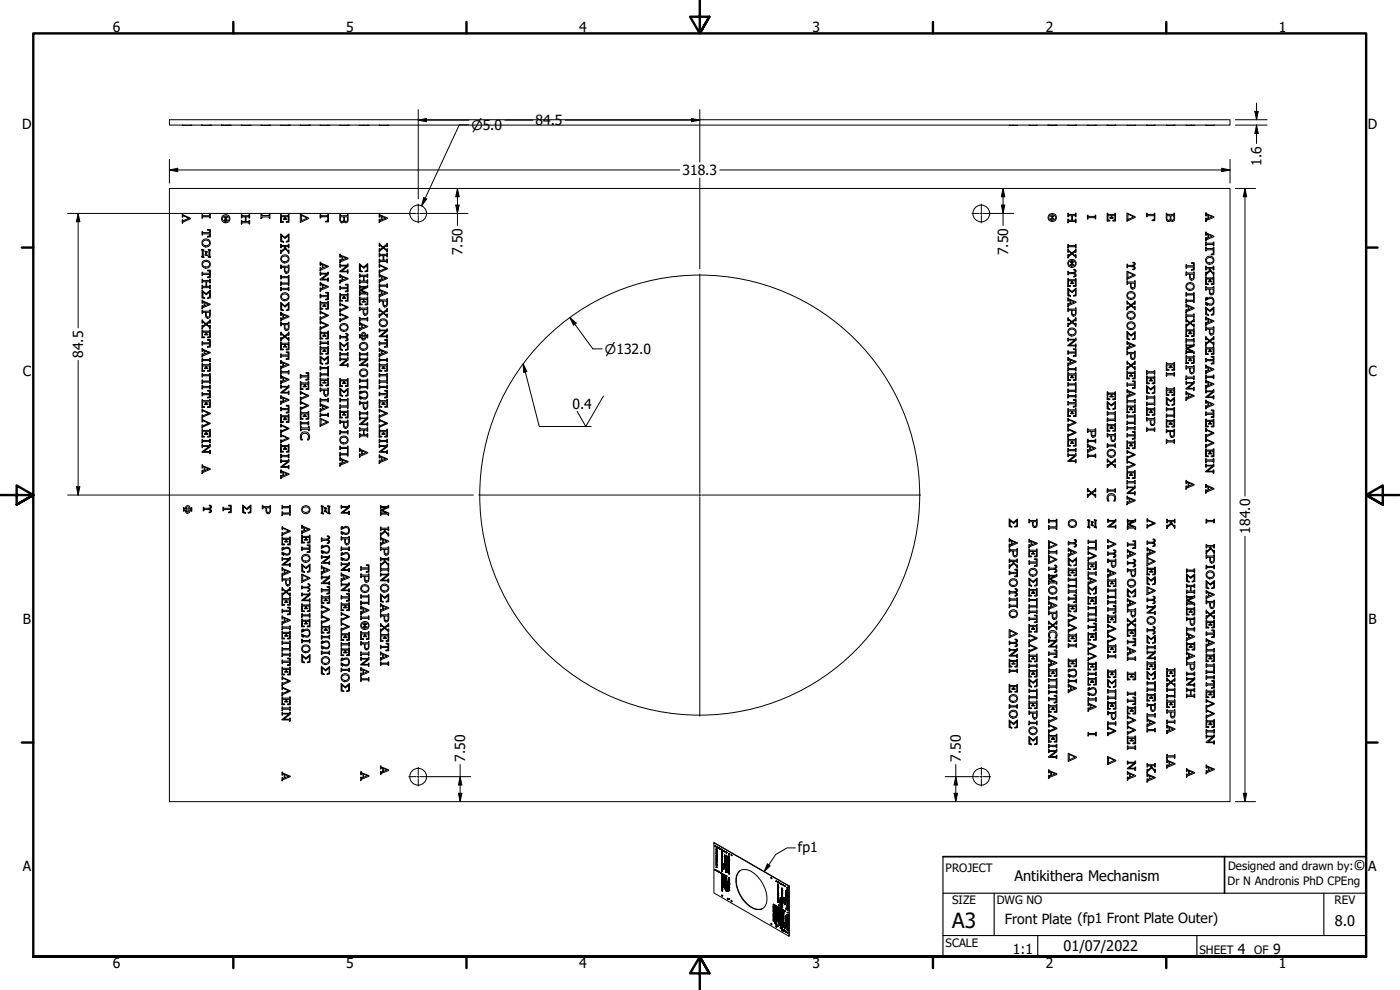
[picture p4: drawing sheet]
<svg xmlns="http://www.w3.org/2000/svg" width="420mm" height="297mm" viewBox="0 0 420 297" stroke-linecap="round" stroke-linejoin="round" font-family="sans-serif">
<defs><g id="words">
<text font-size="6.3" x="285.8" y="278.5">A3</text>
<g font-size="4.4">
<text x="406.2" y="261.1">©</text>
<text x="304.5" y="264.3">Antikithera Mechanism</text>
<text x="400.6" y="277.8">8.0</text>
<text x="319.2" y="285.4">01/07/2022</text>
</g>
<g font-size="4.2">
<text x="33.9" y="9.6">6</text>
<text x="103.8" y="9.6">5</text>
<text x="173.9" y="9.6">4</text>
<text x="243.8" y="9.6">3</text>
<text x="313.9" y="9.6">2</text>
<text x="383.8" y="9.6">1</text>
<text x="6.6" y="38.7">D</text>
<text x="160.7" y="37.6">84.5</text>
<text x="410.5" y="38.7">D</text>
<text x="204.8" y="52.5">318.3</text>
<text x="378.6" y="49.7" transform="rotate(-90 378.6 49.7)">1.6</text>
<text x="138.8" y="76.6" transform="rotate(-90 138.8 76.6)">7.50</text>
<text x="302.6" y="76.6" transform="rotate(-90 302.6 76.6)">7.50</text>
<text x="25" y="107.3" transform="rotate(-90 25 107.3)">84.5</text>
<text x="6.8" y="112.9">C</text>
<text x="410.7" y="112.9">C</text>
<text x="171.8" y="122.7">0.4</text>
<text x="375.2" y="160.1" transform="rotate(-90 375.2 160.1)">184.0</text>
<text x="6.9" y="187.2">B</text>
<text x="410.7" y="187.2">B</text>
<text x="139.6" y="228.6" transform="rotate(-90 139.6 228.6)">7.50</text>
<text x="288.4" y="228.6" transform="rotate(-90 288.4 228.6)">7.50</text>
<text x="239.5" y="255.6">fp1</text>
<text x="6.8" y="261.4">A</text>
<text x="410.6" y="261.4">A</text>
<text x="301.6" y="277.4">Front Plate (fp1 Front Plate Outer)</text>
<text x="304" y="286.3">1:1</text>
<text x="371.5" y="286.2">4</text>
<text x="382.1" y="286.2">9</text>
<text x="33.9" y="290.5">6</text>
<text x="103.8" y="290.5">5</text>
<text x="173.9" y="290.5">4</text>
<text x="243.8" y="290.5">3</text>
<text x="313.9" y="290.5">2</text>
<text x="383.8" y="290.5">1</text>
</g>
<g font-size="4">
<text x="141.5" y="38.9">⌀5.0</text>
<text x="181.6" y="106.2">⌀132.0</text>
</g>
<g font-size="3.5">
<text x="283.8" y="261.7">PROJECT</text>
<text x="368.6" y="261.1">Designed and drawn by:</text>
<text x="368.4" y="265.5">Dr N Andronis PhD CPEng</text>
<text x="285.8" y="271.3">SIZE</text>
<text x="299.1" y="271.3">DWG NO</text>
<text x="400.5" y="271.3">REV</text>
<text x="283.8" y="284">SCALE</text>
<text x="360" y="286.2">SHEET</text>
<text x="376.4" y="286.2">OF</text>
</g>
</g></defs>
<!-- layer: Visible (ANSI) -->
<g fill="none" stroke="#000" stroke-width=".3">
<path d="M50.8 35.9h318.3v1.6h-318.3zM54.7 37.5h.2M57.2 37.5l-2.3 .1M57.4 37.5l-.2 .1M57.6 37.5l-.2 .1M60.5 37.5h.1M60.5 37.6h.1M60.6 37.5h.2M62.9 37.5l-2.1 .1M63.1 37.5l-.2 .1M63.2 37.5l-.1 .1M63.3 37.5l-.1 .1"/>
<path d="M63.5 37.5l-.2 .1M66.6 37.5l-.1 .1M66.9 37.5l-.3 .1M67.1 37.5l-.2 .1M67.6 37.5l-.5 .1M67.9 37.5l-.3 .1M68.4 37.5l-.5 .1M68.7 37.5l-.3 .1M68.9 37.5l-.2 .1M69 37.5l-.1 .1M69.4 37.5l-.4 .1M72.4 37.5h.2"/>
<path d="M74.7 37.5l-2.1 .1M74.9 37.5l-.2 .1M75.3 37.5l-.4 .1M78.3 37.5h.3M80.8 37.5l-2.2 .1M81 37.5l-.2 .1M81.2 37.5l-.2 .1M84.2 37.5h.2M86.5 37.5l-2.1 .1M86.7 37.5l-.2 .1M86.9 37.5l-.2 .1M87.1 37.5l-.2 .1"/>
<path d="M92.7 37.5l-2.6 .1M92.8 37.5l-.1 .1M92.8 37.6h.2M96.1 37.5h.2M98.4 37.5l-2.1 .1M98.6 37.5l-.2 .1M99.1 37.5l-.5 .1M102 37.5h.2M104.3 37.5l-2.1 .1M104.5 37.5l-.2 .1M104.6 37.5l-.1 .1M104.9 37.5l-.3 .1"/>
<path d="M107.9 37.5h1.2M110.4 37.5l-1.3 .1M110.7 37.5l-.3 .1M113.8 37.5h.2M116.3 37.5l-2.3 .1M116.5 37.5l-.2 .1M116.7 37.5l-.2 .1M302.9 37.5h1.2M305.4 37.5l-1.3 .1M308.8 37.5h.1M311.1 37.5l-2.2 .1M311.3 37.5l-.2 .1"/>
<path d="M314.7 37.5l-.2 .1M314.9 37.5l-.2 .1M315.2 37.5l-.3 .1M315.6 37.5l-.4 .1M316 37.5l-.4 .1M316.4 37.5l-.4 .1M316.7 37.5l-.3 .1M316.9 37.5l-.2 .1M317 37.6h.2M317 37.5l-.1 .1M320.5 37.5h.1M322.7 37.5l-2.1 .1"/>
<path d="M323.1 37.5l-.4 .1M326.3 37.5h.3M328.7 37.5l-2.1 .1M328.8 37.5l-.1 .1M329.1 37.5l-.3 .1M332.2 37.5l.1 .1M332.3 37.5h.2M334.6 37.5l-2.1 .1M334.8 37.5l-.2 .1M334.8 37.5v.1M334.9 37.5l-.1 .1M338.2 37.5h2.5"/>
<path d="M340.8 37.5l-.1 .1M344.1 37.5h.2M346.4 37.5l-2.1 .1M346.6 37.5l-.2 .1M346.7 37.5l-.1 .1M350 37.5h.2M352.3 37.5l-2.1 .1M352.5 37.5l-.2 .1M352.6 37.5l-.1 .1M355.9 37.5h.2M358.4 37.5l-2.3 .1M358.6 37.5l-.2 .1"/>
<path d="M361.8 37.5h.2M364.3 37.5l-2.3 .1M364.4 37.5l-.1 .1M50.8 56.5h318.3v184h-318.3zM54.7 64.2l2.5 1.4-2.5 1.3v-1h.2v.4l1.8-.8-1.8-.8v.5h-.2zM60.5 74.8l.7 .2-.2 .1 .2 2.2-.7-.1v-.3l.2 .1zM60.6 69.5h.2v.3h2.1v-.6l-.6-.1v-.2h.8v2.2h-.8v-.2l.6-.1v-.6h-2.1v.4h-.2zM60.6 64.3h.2v.4h2.1v-.4h.2v1.1h-.2v-.3h-2.1v.3h-.2zM61.1 78.7a.95 .95 0 0 1 1.4-.1 .95 .95 0 0 1-.1 1.4 .95 .95 0 0 1-1.2 0 .95 .95 0 0 1-.1-1.3zM61.1 72.3a.95 .95 0 0 1 1.4-.1 .95 .95 0 0 1-.1 1.4 .95 .95 0 0 1-1.2 0 .95 .95 0 0 1-.1-1.3zM61.5 75.3l.7 .2-.2 .2 .2 1-.7-.1 .2-.2zM62.5 74.8l.7 .2-.2 .1 .2 2.2-.7-.1v-.3l.2 .1z"/>
<path d="M67 65.1a.93 .93 0 0 1 1.4-.2 .93 .93 0 0 1-.1 1.4 .92 .92 0 0 1-1.2 0 .92 .92 0 0 1-.1-1.2zM67.3 65.1h.9v.2h-.3v.6h.3v.3h-.9v-.3h.3v-.6h-.3zM72.4 64.3h.2v.4h2.1v-.4h.2v1.1h-.2v-.3h-.9v1.3h.9v-.3h.2v1.1h-.2v-.4h-2.1v.4h-.2v-1.1h.2v.3h1v-1.3h-1v.3h-.2zM78.3 64.3h.3v.4h2.2v-.4h.2v1.2h-.2v-.4h-2.2v.4h-.3zM84.2 73.3h.2v.3h2.1v-.3h.2v1.1h-.2v-.4h-1.1l1.1 1.4v-.4h.2v1h-.2v-.3l-.8-1-1.5 1.3v-1l.2 .3 1.1-.9-.3-.4h-.8v.4h-.2zM84.2 64.3h.2v.4h2.1v-.4h.2v2.4h-.8v-.2l.6-.1v-1.3h-.9v.5h.5v.3h-1.1v-.3h.4v-.5h-1v1.3l.7 .1-.1 .2h-.8zM84.2 70.2l1.3 1 1.2-1v2.3l-.8 .2v-.2l.6-.3v-1.5l-.9 .9-1.1-1v1.6l.6 .3-.1 .2-.8-.2zM84.2 79.5h.2v.4h2.1v-.4h.2v1.7l-.2 .6-.6 .2-.4-.4-.2-1.4h-.9v.4h-.2zM84.7 77.1a.95 .95 0 0 1 1.4-.1 .95 .95 0 0 1 0 1.4 .95 .95 0 0 1-1.3-.1 .95 .95 0 0 1-.1-1.2zM90.1 64.2l2.6 1.4-2.6 1.1zM90.5 64.6l1.7 .8-1.7 .8zM96.1 64.3h.2v.4h2.1v-.4h.2v2.3h-.9v-.2l.7-.2v-1.1h-2.1v.3h-.2z"/>
<path d="M96.1 78.6h.2v.3l2.3 1v.1l-2.5 1.3v-1h.2v.3l.4-.2v-1l-.4-.3v.5h-.2zM96.9 79.4l1.1 .5-1.1 .4zM102 64.3h.2v.4h2.1v-.4h.2l-.1 2.2a.57 .57 0 0 1-.7 .3 .57 .57 0 0 1-.4-.5l-.4 .5h-.4l-.4-.3zM102 76.2l.2 .3 2.3 1v.1l-2.3 1-.2 .3v-1h.2v.3l.4-.2v-1.1l-.4-.2v.5h-.2zM102 79.2h.2v.4h2.1v-.4h.2v.7l-2 1.5h1.8v-.4h.2v.9h-.2v-.3h-2.3l2.1-1.8h-1.9v.4h-.2zM102.2 65.1h1l-.2 1.3h-.5l-.3-.2zM102.8 77l1.2 .5-1.2 .4zM103.4 65.1h.9l-.2 1.3h-.4l-.2-.2zM107.9 79.1l1.2 1.1 1.3-1.1v2.3l-.8 .2-.1-.2 .7-.3v-1.5l-1 .9-1-.9v1.5l.5 .3v.2l-.8-.2zM113.8 76h.2v.3h2.1v-.3h.2v1.1h-.2v-.4h-.9v1.4h.9v-.4h.2v1.2h-.2v-.4h-2.1v.4h-.2v-1.2h.2v.4h1v-1.4h-1v.4h-.2zM113.8 64.2l2.5 1.4-2.3 .9-.2 .3v-1h.2v.4l.4-.3v-1l-.4-.2v.5h-.2zM113.8 73l1.2 1.1 1.3-1.1v.9h-.2v-.3l-.9 .7 .9 .7v-.4h.2v1l-1.2-1.1-1.3 1.1v-1l.2 .3 .9-.7-.9-.7v.4h-.2z"/>
<path d="M113.8 79.2l.2 .3 2.3 1v.2l-2.5 1.2v-.9h.2v.3l1.8-.8-1.8-.8v.5h-.2zM114.6 65l1.2 .4-1.2 .5zM315 64.7a.94 .94 0 0 1 1.5-.1 .94 .94 0 0 1-.1 1.4 .93 .93 0 0 1-1.3-.1 .93 .93 0 0 1-.1-1.2zM315.3 64.8h1v.2h-.4v.6h.4v.2h-1v-.2h.3v-.6h-.3zM320.5 74.7l1.1 1.2 1.4-1.2v1h-.3v-.3l-.8 .7 .8 .7v-.4h.3v1l-1.3-1.2-1.2 1.2v-1l.1 .3 .9-.7-.9-.7v.4h-.1zM320.5 64h.1v.3h2.1v-.3h.3v1.1h-.3v-.4h-.8v1.4h.8v-.4h.3v1.1h-.3v-.4h-2.1v.4h-.1v-1.1h.1v.4h1v-1.4h-1v.4h-.1zM320.5 73.3h.1v.4h2.1v-.4h.3v1.1h-.3v-.4h-2.1v.4h-.1zM320.9 78.5a.94 .94 0 0 1 1.4-.2 .94 .94 0 0 1 0 1.4 .93 .93 0 0 1-1.3 0 .93 .93 0 0 1-.1-1.2zM321.3 78.5h.9v.2h-.3v.6h.3v.3h-.9v-.3h.3v-.6h-.3zM326.3 64.5h.3v.4h2.1v-.4h.1v1.2h-.1v-.4h-2.1v.4h-.3zM332.3 64h.2v.3h2.1v-.3h.2v2.3h-.8l-.1-.2 .7-.1v-1.3h-.9v.6h.4v.2h-1v-.2h.4v-.6h-1v1.3l.6 .1v.2h-.8zM338.2 79.2h.2v.4h1.4l.6-.3-.2-.4h-.2v-.2h.3l.4 .3v.4l-.8 .4 .8 .4a.61 .61 0 0 1-.7 .7l.4-.6-.6-.3h-1.4v.4h-.2z"/>
<path d="M338.2 63.9l2.5 1.3-2.5 1.2zM338.5 64.2l1.7 .9-1.7 .8zM344.1 64h.2v.3h2.1v-.3h.2v2.2h-.8v-.2l.6-.1v-1.2h-2.1v.4h-.2zM350 64h.2v.3h2.1v-.3h.2l-.1 2.2-.4 .2-.5-.1-.2-.4v.3a.67 .67 0 0 1-1.2 0zM350.2 64.7h1v.9l-.3 .5h-.3l-.4-.5zM351.4 64.7h.9v.9l-.3 .5-.6-.5zM355.9 79.4h.2v.3h2.1v-.6l-.6-.1v-.2h.8v2.3h-.8v-.3l.6-.1v-.6h-2.1v.4h-.2zM361.8 74.2h.2v.4h2.1v-.4h.2v2.2h-.8v-.2l.6-.1v-1.1h-2.1v.3h-.2zM361.8 63.8l2.5 1.4-2.3 1v.2h-.2v-1h.2v.4l.5-.2v-1.1l-.5-.2v.5h-.2zM361.8 69.6h.2v.3l2.3 1v.1l-2.3 1v.2h-.2v-.9h.2v.3l.5-.2v-1.1l-.5-.2v.5h-.2zM361.8 72.6h.2v.4h2.1v-.4h.2v1.1h-.2v-.4h-2.1v.4h-.2zM361.8 79.9h.2v.3h2.1v-.3h.2v1.1h-.2v-.4h-1.1l1.1 1.4v-.4h.2v1h-.2v-.3l-.8-1-1.5 1.3v-1h.2v.3l1.1-.9-.3-.4h-.8v.4h-.2z"/>
<path d="M362.3 77.5a.97 .97 0 0 1 1.3-.2 .97 .97 0 0 1 .3 1.3 .97 .97 0 0 1-1.4 .3 .97 .97 0 0 1-.2-1.4zM362.7 64.6l1.1 .5-1.1 .4zM362.7 70.4l1.1 .5-1.1 .4zM60.6 99h.2v.3h2.1v-.3h.2v2.3h-.8v-.2l.6-.1v-1.3h-.9v.6h.4v.2h-1v-.2h.4v-.6h-1v1.3l.6 .1v.2h-.8zM60.6 87.1l1.2 1 1.3-1v2.3l-.8 .2v-.2l.6-.3v-1.5l-1 .9-1-1v1.6l.6 .3-.1 .2-.8-.2zM60.6 81.6h.2v.4h2.1v-.6l-.6-.1v-.2h.8v2.2h-.8v-.2l.6-.1v-.6h-2.1v.3h-.2zM60.6 83.8h.2v.3h2.1v-.3h.2v1.1h-.2v-.4h-.9v1.4h.9v-.4h.2v1.2h-.2v-.4h-2.1v.4h-.2v-1.2h.2v.4h1v-1.4h-1v.4h-.2zM60.6 90l2.5 1.4-2.3 1-.2 .2v-1h.2v.4l.5-.2v-1.1l-.5-.2v.5h-.2zM60.6 93h.2v.4h2.1v-.4h.2l-.1 2.2a.67 .67 0 0 1-1.2 0l-.1-1.5h-.9v.4h-.2zM60.6 96l1.2 1.1 1.3-1.1v1h-.2v-.4l-.8 .7 .8 .7v-.4h.2v1l-1.2-1.2-1.3 1.2v-1l.2 .3 .9-.7-.9-.7v.5h-.2zM61.5 90.8l1.1 .5-1.1 .4zM61.9 93.7h1v1l-.4 .5-.5-.3z"/>
<path d="M84.2 99.6l1.2 1.2 1.3-1.2v1h-.2v-.3l-.8 .7 .8 .7v-.4h.2v1l-1.2-1.2-1.3 1.2v-1l.2 .3 .9-.7-.9-.7v.4h-.2zM84.2 96.7h.2v.4h2.1v-.4h.2v1.7l-.2 .6-.6 .2-.4-.4-.2-1.4h-.9v.4h-.2zM84.2 93.7l.2 .3 2.3 .9v.2l-2.3 .9-.2 .3v-1h.2v.4l.5-.3v-1l-.5-.2v.5h-.2zM84.2 86.1h.2v.4h2.1v-.4h.2v1.1h-.2v-.3h-2.1v.3h-.2zM84.2 82.6h.2v.4h2.1v-.4h.2v3h-.2v-.4h-2.1v.4h-.2v-1.1h.2v.4h2.1v-1.6h-2.1v.4h-.2zM84.2 90.7l1.3 1.1 1.2-1.1v2.4l-.8 .1v-.2l.6-.3v-1.4l-.9 .8-1.1-.9v1.6l.6 .2-.1 .2-.8-.1zM84.7 88.5a.94 .94 0 0 1 1.4-.2 .94 .94 0 0 1 0 1.4 .93 .93 0 0 1-1.3 0 .93 .93 0 0 1-.1-1.2zM85.1 94.5l1.1 .4-1.1 .5zM85.5 97.4h1l-.1 1.3-.5 .1-.3-.2zM85.5 80.2h1v1l-.3 .4h-.3l-.4-.4zM96.1 99.3h.2v.4h2.1v-.4h.2v2.4h-.9v-.2l.7-.1v-1.3h-.9v.6h.4v.2h-1v-.2h.4v-.6h-1v1.3l.6 .1v.2h-.8zM96.1 93.2l2.5 1.5-2.5 1.3v-1h.2v.4l1.8-.8-1.8-.8v.4h-.2z"/>
<path d="M96.1 88.3h.2v.3h2.1v-.6l-.7-.1v-.2h.9v2.2h-.9v-.2l.7-.1v-.6h-2.1v.4h-.2zM96.1 84.7h.2v.3l2.3 1v.1l-2.3 1v.3h-.2v-1h.2v.3l.4-.2v-1l-.4-.3v.5h-.2zM96.1 81.6h.2v.4h2.1v-.4h.2v.7l-2 1.5h1.8v-.4h.2v1h-.2v-.4h-2.3v-.2l2.1-1.6h-1.9v.4h-.2zM96.1 90.4h.2v.4h2.1v-.4h.2v2.4h-.9v-.2l.7-.2v-1.2h-.9v.6h.4v.2h-1v-.2h.4v-.6h-1v1.2l.6 .2v.2h-.8zM96.1 96.3l2.5 1.4-2.3 1v.3h-.2v-1h.2v.4l1.8-.8-1.8-.8v.4h-.2zM96.9 85.5l1.1 .5-1.1 .4zM102 90.8l.2 .3 2.3 1v.2l-2.5 1.3v-1h.2v.3l1.8-.8-1.8-.8v.5h-.2zM102 85.8h.2v.4h2.1v-.6l-.7-.1v-.2h.9v2.2h-.9v-.2l.7-.1v-.6h-2.1v.3h-.2zM102 82.3l.2 .3 2.3 1v.1l-2.3 1-.2 .2v-.9h.2v.3l.4-.2v-1.1l-.4-.2v.5h-.2zM102 88h.2v.4h2.1v-.4h.2v2.4h-.9v-.2l.7-.2v-1.2h-.9v.6h.4v.2h-1.1v-.2h.5v-.6h-1v1.2l.6 .2v.2h-.8zM102 93.8l2.5 1.5-2.5 1.2v-.9h.2v.3l1.8-.8-1.8-.8v.5h-.2zM102.4 97.6a.95 .95 0 0 1 1.5-.1 .95 .95 0 0 1-.1 1.5 .95 .95 0 0 1-1.3-.1 .95 .95 0 0 1-.1-1.3z"/>
<path d="M102.8 83.1l1.2 .5-1.2 .4zM107.9 96.7l2.5 1.3-2.5 1.3v-1h.2v.3l.4-.2v-1l-.4-.3v.5h-.2zM107.9 89.1h.2v.4h2.1v-.4h.2v2.4h-.8v-.2l.6-.2v-1.2h-.9v.6h.4v.2h-1v-.2h.4v-.6h-1v1.2l.6 .2v.2h-.8zM107.9 82.2h.2v.4h2.1v-.4h.2v1.1h-.2v-.4h-.9v1.4h.9v-.4h.2v1.2h-.2v-.4h-2.1v.4h-.2v-1.2h.2v.4h1v-1.4h-1v.4h-.2zM107.9 85.6h.2v.4h2.1v-.4h.2v.7l-2 .8 2 .8v.7h-.2v-.4h-2.1v.4h-.2v-1.1h.2v.4h1.8l-2-.8v-.2l2-.7h-1.8v.4h-.2zM107.9 92.1h.2v.3h2.1v-.3h.2v1.7l-.3 .6-.6 .2-.4-.3-.1-1.5h-.9v.4h-.2zM107.9 95.2h.2v.4h2.1v-.4h.2v1.1h-.2v-.3h-2.1v.3h-.2zM108.7 97.4l1.2 .5-1.2 .5zM109.2 92.8h1v1l-.4 .4-.5-.2zM113.8 98.7h.2v.3h2.1v-.3h.2v.6l-2 1.5h1.8v-.4h.2v1h-.2v-.4h-2.3l2.1-1.7h-1.9v.3h-.2zM113.8 85.2h.2v.3h2.1v-.3h.2v1.1h-.2v-.4h-2.1v.4h-.2zM113.8 82.2l2.5 1.4-2.3 .9-.2 .3v-1h.2v.3l.4-.1v-1.1l-.4-.2v.5h-.2z"/>
<path d="M113.8 86.6l.2 .3 2.3 .9v.2l-2.3 1-.2 .2v-.9h.2v.3l.4-.2v-1.1l-.4-.2v.5h-.2zM113.8 89.6h.2v.4h2.1v-.4h.2v1.7l-.3 .6-.6 .2-.4-.3-.1-1.5h-.9v.4h-.2zM113.8 92.6l1.2 1.1 1.3-1.1v.9h-.2v-.3l-.9 .7 .9 .7v-.4h.2v1l-1.2-1.1-1.3 1.1v-1l.2 .3 .9-.7-.9-.7v.4h-.2zM114.3 96.3a.95 .95 0 0 1 1.4-.2 .95 .95 0 0 1-.1 1.5 .95 .95 0 0 1-1.3-.1 .95 .95 0 0 1 0-1.2zM114.6 83l1.2 .4-1.2 .5zM114.6 87.4l1.2 .5-1.2 .4zM115.1 90.3h1l-.2 1.3-.5 .1-.2-.2zM320.5 86.4l1.2 1.1 1.3-1.1v2.4l-.8 .1-.1-.2 .6-.3v-1.5l-.9 .9-1-.9v1.6l.5 .2v.2l-.8-.1zM320.5 81.4h.1v.4h1.5l.6-.4-.2-.3h-.3v-.3h.4l.4 .4v.3l-.8 .4 .8 .5v.3l-.8 .4 .5-.6-.6-.4h-1.5v.4h-.1zM320.5 83.6h.1v.3h2.1v-.3h.3v2.3h-.9v-.2l.6-.1v-1.3h-.8v.6h.4v.2h-1v-.2h.3v-.6h-1v1.3l.7 .1v.2h-.8zM320.5 89.4l.1 .2 2.4 1v.1l-2.4 1-.1 .3v-1h.1v.3l.5-.2v-1l-.5-.2v.5h-.1zM320.5 92.4h.1v.3h2.1v-.3h.3v1.7l-.3 .6-.6 .2-.4-.4-.1-1.4h-1v.4h-.1z"/>
<path d="M320.5 95.3l1.1 1.2 1.4-1.2v1h-.3v-.3l-.8 .7 .8 .7v-.4h.3v.9l-1.3-1.1-1.2 1.1v-.9l.1 .3 .9-.7-.9-.7v.4h-.1zM320.9 99a.95 .95 0 0 1 1.5-.1 .95 .95 0 0 1-.1 1.4 .95 .95 0 0 1-1.3 0 .95 .95 0 0 1-.1-1.3zM321.3 90.2l1.2 .4-1.2 .5zM321.7 93.1h1l-.1 1.3-.5 .1-.2-.2zM338.2 99.4l1.2 1.1 1.3-1v2.3l-.8 .1v-.2l.6-.2v-1.6l-1 1-1-1v1.6l.5 .2v.2l-.8-.1zM338.2 81.4l2.5 1.3-2.5 1.1zM338.2 84.2h.2v.4h2.1v-.4h.2l-.1 2.2a.7 .7 0 0 1-1.2 0l-.1-1.4h-.9v.4h-.2zM338.2 90.3l1.2 1.2 1.3-1.2v1h-.2v-.3l-.9 .7 .9 .7v-.4h.2v.9l-1.2-1.1-1.3 1.1v-.9l.2 .3 .9-.7-.9-.7v.4h-.2zM338.5 81.7l1.7 .8-1.7 .8zM338.7 97.1a.95 .95 0 0 1 1.4-.1 .95 .95 0 0 1-.1 1.5 .95 .95 0 0 1-1.3-.1 .95 .95 0 0 1 0-1.3zM338.7 94.1a.94 .94 0 0 1 1.4-.2 .94 .94 0 0 1-.1 1.4 .93 .93 0 0 1-1.2 0 .93 .93 0 0 1-.1-1.2zM338.7 88.1a.94 .94 0 0 1 1.4-.2 .94 .94 0 0 1-.1 1.5 .93 .93 0 0 1-1.3 0 .93 .93 0 0 1 0-1.3z"/>
<path d="M339.5 85h1v.9l-.4 .5-.5-.2zM355.9 95.6l1.2 1.2 1.3-1.2v1h-.2v-.3l-.9 .6 .9 .8v-.5h.2v1l-1.2-1.1-1.3 1.1v-1h.2v.4l.9-.7-.9-.8v.5h-.2zM355.9 87.8h.2v.4h2.1v-.4h.2v3h-.2v-.4h-2.1v.4h-.2v-1.1h.2v.4h2.1v-1.6h-2.1v.4h-.2zM355.9 81.6h.2v.3h2.1v-.3h.2l-.1 2.1a.67 .67 0 0 1-1.2 0l-.1-1.4h-.9v.4h-.2zM355.9 91.2l2.5 1.4-2.3 .9v.3h-.2v-1h.2v.4l.5-.3v-1l-.5-.2v.4h-.2zM355.9 94.1h.2v.4h2.1v-.4h.2v1.2h-.2v-.4h-2.1v.4h-.2zM355.9 98.6h.2v.4h2.1v-.4h.2v2.4h-.8v-.3l.6-.1v-1.3h-.9v.6h.4v.2h-1v-.2h.4v-.6h-1v1.3l.6 .1v.3h-.8zM356.4 85.4a.94 .94 0 0 1 1.4-.1 .94 .94 0 0 1-.1 1.4 .93 .93 0 0 1-1.2-.1 .93 .93 0 0 1-.1-1.2zM356.7 91.9l1.2 .5-1.2 .5zM357.2 82.3h1v.9l-.4 .5-.5-.2zM361.8 92.1l1.3 1.1 1.2-1.1v2.3l-.8 .2v-.2l.6-.3v-1.5l-1 .9-1-.9v1.5l.6 .3-.1 .2-.8-.2zM361.8 83h.2v.4h2.1v-.4h.2v2.4h-.8v-.2l.6-.2v-1.3h-.9v.6h.4v.3h-1v-.3h.5v-.6h-1.1v1.3l.7 .2-.1 .2h-.8z"/>
<path d="M361.8 86h.2v.3h2.1v-.3h.2l-.1 2.2a.67 .67 0 0 1-1.1 0l-.2-1.5h-.9v.4h-.2zM361.8 89.4l.5-.2-.2 .6a1.38 1.38 0 0 1 1.8-.4 1.22 1.22 0 0 1 .4 1.6 1.22 1.22 0 0 1-1.5 .5l-.7-.5 .2 .6-.5-.2v-.8a1.56 1.56 0 0 0 2.2 .3l.1-.3a.81 .81 0 0 0-1-1l-1.3 .6zM361.8 95.1l2.5 1.3-2.5 1.2v-.9h.2v.3l.5-.2v-1.1l-.5-.2v.5h-.2zM361.8 98h.2v.4h2.1v-.4h.2v1.8l-.2 .6-.7 .1-.3-.3-.2-1.5h-.9v.4h-.2zM362.7 95.8l1.1 .5-1.1 .5zM363.1 86.7h1v1l-.3 .4h-.3l-.4-.4zM363.1 98.7h1l-.2 1.4h-.4l-.3-.2zM60.6 117.7h.2v.4h2.1v-.6l-.6-.2v-.2h.8v2.3h-.8l.6-.4v-.6h-2.1v.4h-.2zM60.6 112h.2v.4h2.1v-.4h.2v3h-.2v-.3h-2.1v.3h-.2v-1.1h.2v.4h2.1v-1.5h-2.1v.3h-.2zM60.6 107.5h.2v.4h2.1v-.4h.2v1.1h-.2v-.4h-2.1v.4h-.2zM60.6 104.5l2.5 1.4-2.3 .9-.2 .3v-1h.2v.4l.5-.3v-1l-.5-.2v.5h-.2zM60.6 102.5h.2v.4h2.1v-.7l-.6-.1v-.2h.8v2.3h-.8v-.2l.6-.2v-.6h-2.1v.4h-.2z"/>
<path d="M60.6 109h.2v.4h2.1v-.4h.2v2.4h-.8v-.2l.6-.1v-1.3h-.9v.6h.4v.2h-1v-.2h.4v-.6h-1v1.3l.6 .1v.2h-.8zM60.6 115.6h.2v.3h2.1v-.3h.2v1.1h-.2v-.4h-2.1v.4h-.2zM60.6 119.9h.2v.3h2.1v-.3h.2v2.3h-.8v-.2l.6-.1v-1.3h-.9v.6h.4v.2h-1v-.2h.4v-.6h-1v1.3l.6 .1v.2h-.8zM61.5 105.3l1.1 .4-1.1 .5zM84.2 115.6h.2v.3h2.1v-.3h.2v.6l-1.9 1.5h1.7v-.4h.2v1h-.2v-.4h-2.3l2.2-1.8h-2v.4h-.2zM84.2 112.6l2.5 1.4-2.3 .9-.2 .3v-1h.2v.4l.5-.2v-1.1l-.5-.2v.5h-.2zM84.2 106.2h.2v.3h2.1v-.6l-.6-.1v-.2h.8v2.2h-.8v-.2l.6-.1v-.6h-2.1v.4h-.2zM84.2 102.6h.2v.4h2.1v-.4h.2v2.4h-.8v-.2l.6-.2v-1.2h-.9v.6h.5v.2h-1.1v-.2h.4v-.6h-1v1.2l.7 .2-.1 .2h-.8zM84.2 108.1l.2 .3 2.3 1v.1l-2.3 1-.2 .3v-1h.2v.3l.5-.2v-1l-.5-.2v.4h-.2zM84.2 111.2h.2v.3h2.1v-.3h.2v1.1h-.2v-.4h-2.1v.4h-.2zM84.2 118.7l2.5 1.4-2.3 .9-.2 .3v-1h.2v.3l.5-.1v-1.1l-.5-.2v.5h-.2zM85.1 113.4l1.1 .4-1.1 .5z"/>
<path d="M85.1 108.9l1.1 .5-1.1 .4zM85.1 119.5l1.1 .4-1.1 .5zM90.1 117.3l2.6 1.5-2.6 1.3v-1h.2v.4l1.9-.9-1.9-.8v.5h-.2zM90.1 112.3h.2v.4h2.2v-.6l-.7-.1v-.2h.9v2.2h-.9v-.2l.7-.1v-.6h-2.2v.4h-.2zM90.1 114.5h.2v.4h2.2v-.4h.2v2.4h-.9v-.2l.7-.2v-1.2h-.9v.6h.3v.2h-1v-.2h.5v-.6h-1.1v1.2l.7 .2v.2h-.9zM96.1 119.5h.2v.4h2.1v-.4h.2v1.1h-.2v-.3h-2.1v.3h-.2zM96.1 116.4h.2v.3h2.1v-.3h.2v1.7l-.3 .6-.6 .2-.4-.3-.1-1.5h-.9v.4h-.2zM96.1 109.9h.2v.4h2.1v-.4h.2v3h-.2v-.4h-2.1v.4h-.2v-1.1h.2v.4h2.1v-1.6h-2.1v.4h-.2zM96.1 103.9h.2v.4h2.1v-.4h.2v2.4h-.9v-.2l.7-.2v-1.2h-.9v.6h.4v.2h-1v-.2h.4v-.6h-1v1.2l.6 .2v.2h-.8zM96.1 102.3h.2v.4h2.1v-.4h.2v1.1h-.2v-.3h-2.1v.3h-.2zM96.1 106.8l1.2 1.1 1.3-1.1v2.3l-.9 .2v-.2l.7-.3v-1.5l-1 .9-1-.9v1.5l.5 .3v.2l-.8-.2zM96.1 113.4h.2v.4h2.1v-.4h.2v2.4h-.9v-.2l.7-.2v-1.2h-.9v.6h.4v.2h-1v-.2h.4v-.6h-1v1.2l.6 .2v.2h-.8z"/>
<path d="M97.4 117.1h1v1l-.4 .4-.5-.2zM102 119.5h.2v.4h2.1v-.4h.2v3h-.2v-.3h-2.1v.3h-.2v-1.1h.2v.4h2.1v-1.5h-2.1v.3h-.2zM102 113.6h.2v.3h2.1v-.3h.2v2.3h-.9v-.2l.7-.1v-1.3h-.9v.6h.4v.2h-1.1v-.2h.5v-.6h-1v1.3l.6 .1v.2h-.8zM102 105.7h.2v.4h2.1v-.4h.2v1.1h-.2v-.3h-2.1v.3h-.2zM102 100.6h.2v.4l1.8-.1 .2-.5-.4-.4h.3l.4 .4v.3l-.8 .5 .8 .4a.57 .57 0 0 1-.7 .7l.4-.6-.6-.4h-1.4v.4h-.2zM102 102.6l1.2 1.1 1.3-1.1v2.4l-.8 .1-.1-.2 .7-.2v-1.5l-1 .8-1-.9v1.6l.5 .2v.2l-.8-.1zM102 107.3h.2v.4h2.1v-.4h.2v.7l-2 1.5h1.8v-.4h.2v1h-.2v-.4h-2.3l2.1-1.8h-1.9v.4h-.2zM102 116.4l1.2 1.1 1.3-1.1v2.3l-.8 .2-.1-.2 .7-.3v-1.5l-1 .9-1-.9v1.6l.5 .2v.2l-.8-.2zM107.9 117.5l.4-.2-.1 .6a1.54 1.54 0 0 1 1.8-.4 1.22 1.22 0 0 1 .4 1.6 1.22 1.22 0 0 1-1.6 .5l-.6-.4 .1 .5-.4-.1v-.8a1.5 1.5 0 0 0 2.2 .2 .86 .86 0 0 0 0-1 .86 .86 0 0 0-.9-.3l-1.3 .6zM107.9 107.3h.2v.4h2.1v-.4h.2v.7l-1.9 1.5h1.7v-.4h.2v1h-.2v-.4h-2.3l2.1-1.8h-1.9v.4h-.2zM107.9 100.3h.2v.4h.3l.3-.8 .6-.2 .4 .4 .1 .6h.4v-.4h.2v1.1h-.2v-.4h-.4l-.2 .8-.7 .2-.4-.3-.1-.7h-.3v.4h-.2zM107.9 105.7h.2v.4h2.1v-.4h.2v1.1h-.2v-.3h-2.1v.3h-.2z"/>
<path d="M107.9 113.7h.2v.4h2.1v-.4h.2v3h-.2v-.4h-2.1v.4h-.2v-1.1h.2v.4h2.1v-1.6h-2.1v.4h-.2zM108.4 103.3a.94 .94 0 0 1 1.4-.1 .94 .94 0 0 1-.1 1.4 .93 .93 0 0 1-1.3 0 .93 .93 0 0 1 0-1.3zM108.4 111.3a.94 .94 0 0 1 1.4-.1 .94 .94 0 0 1-.1 1.4 .93 .93 0 0 1-1.3-.1 .93 .93 0 0 1 0-1.2zM108.6 101h1a.52 .52 0 0 1-.5 .6 .52 .52 0 0 1-.5-.6zM108.8 100.2l.5-.1 .3 .6h-1zM113.8 117.7h.2v.4h2.1v-.6l-.7-.2v-.2h.9v2.3h-.9v-.2l.7-.2v-.6h-2.1v.4h-.2zM113.8 112h.2v.4h2.1v-.4h.2v3h-.2v-.3h-2.1v.3h-.2v-1.1h.2v.4h2.1v-1.5h-2.1v.3h-.2zM113.8 107.5h.2v.4h2.1v-.4h.2v1.1h-.2v-.4h-2.1v.4h-.2zM113.8 104.5l.2 .3 2.3 .9v.2l-2.3 .9-.2 .3v-1h.2v.4l.4-.3v-1l-.4-.2v.5h-.2zM113.8 102.5h.2v.4h2.1v-.7l-.7-.1v-.2h.9v2.3h-.9v-.2l.7-.2v-.6h-2.1v.4h-.2zM113.8 109h.2v.4h2.1v-.4h.2v2.4h-.9v-.2l.7-.1v-1.3h-.9v.6h.4v.2h-1v-.2h.4v-.6h-1v1.3l.6 .1v.2h-.8zM113.8 115.6h.2v.3h2.1v-.3h.2v1.1h-.2v-.4h-2.1v.4h-.2z"/>
<path d="M113.8 119.8h.2v.4h2.1v-.4h.2v2.4h-.9v-.2l.7-.1v-1.3h-.9v.6h.4v.2h-1v-.2h.4v-.6h-1v1.3l.6 .1v.2h-.8zM114.6 105.3l1.2 .4-1.2 .5zM320.5 114.8h.1v.4h2.1v-.4h.3v3h-.3v-.4h-2.1v.4h-.1v-1.1h.1v.4h2.1v-1.6h-2.1v.4h-.1zM320.5 110.2h.1v.4h2.1v-.4h.3v1.1h-.3v-.4h-2.1v.4h-.1zM320.5 107.2l.1 .3 2.4 .9v.2l-2.4 1-.1 .2v-.9h.1v.3l.5-.2v-1.1l-.5-.2v.5h-.1zM320.5 101.4h.1v.4h2.1v-.4h.3v.7l-2 1.5h1.7v-.4h.3v1h-.3v-.4h-2.2l2.1-1.8h-2v.4h-.1zM320.5 105.2h.1v.4h2.1v-.6l-.6-.2v-.2h.9v2.3h-.9v-.2l.6-.2v-.6h-2.1v.4h-.1zM320.5 111.8h.1v.4h2.1v-.4h.3v2.4h-.9v-.3l.6-.1v-1.2h-.8v.5h.4v.3h-1v-.3h.3v-.5h-1v1.2l.7 .1v.3h-.8zM320.5 118.3h.1v.4h2.1v-.4h.3v1.1h-.3v-.4h-2.1v.4h-.1zM321.3 108l1.2 .5-1.2 .5zM332.3 117.5h.2v.4h2.1v-.4h.2v2.4h-.8l-.1-.2 .7-.1v-1.3h-.9v.6h.4v.2h-1v-.2h.4v-.6h-1v1.3l.6 .1v.2h-.8zM338.2 119.8h.2v.4h2.1v-.4h.2v1.1h-.2v-.3h-2.1v.3h-.2z"/>
<path d="M338.2 116.9l2.5 1.4-2.3 .9-.2 .3v-1h.2v.3l.4-.2v-1l-.4-.2v.4h-.2zM338.2 111.3h.2v.4h2.1v-.4h.2v2.4h-.8v-.2l.6-.1v-1.4h-.9v.6h.4v.3h-1v-.3h.4v-.6h-1v1.4l.6 .1v.2h-.8zM338.2 102.4l2.5 1.4-2.3 .9-.2 .3v-1h.2v.4l.4-.2v-1.1l-.4-.2v.5h-.2zM338.2 105.4h.2v.3h2.1v-.3h.2l-.1 2.2a.7 .7 0 0 1-1.2 0l-.1-1.5h-.9v.4h-.2zM338.2 108.4l1.2 1.1 1.3-1.1v.9h-.2v-.3l-.9 .7 .9 .7v-.4h.2v.9l-1.2-1.1-1.3 1.1v-.9h.2v.3l.9-.7-.9-.7v.4h-.2zM338.2 114.8h.2v.4h2.1v-.6l-.6-.3h.8v2.2h-.8v-.2l.6-.1v-.6h-2.1v.3h-.2zM339 117.6l1.2 .5-1.2 .5zM339 103.2l1.2 .4-1.2 .5zM339.5 106.1h1v.9l-.4 .5-.5-.2zM344.1 115.6l1.2 1.1 1.3-1.1v2.4l-.8 .1-.1-.2 .7-.3v-1.5l-1 .9-1-.9v1.6l.5 .2v.2l-.8-.1zM344.1 111.2h.2v.3h2.1v-.3h.2v1.1h-.2v-.4h-2.1v.4h-.2zM344.1 112.8h.2v.3h2.1v-.3h.2v2.3h-.8v-.2l.6-.1v-1.3h-.9v.6h.4v.2h-1v-.2h.4v-.6h-1v1.3l.6 .1v.2h-.8z"/>
<path d="M344.1 118.7h.2v.4h2.1v-.4h.2v3h-.2v-.3h-2.1v.3h-.2v-1.1h.2v.4h2.1v-1.5h-2.1v.3h-.2zM350 116.3h.2v.4h2.1v-.4h.2v2.3h-.8v-.2l.6-.1v-1.3h-.9v.6h.4v.2h-1v-.2h.4v-.6h-1v1.3l.7 .1-.1 .2h-.8zM350 108.7h.2v.4h2.1v-.4h.2v2.4h-.8v-.2l.6-.1v-1.3h-.9v.6h.4v.2h-1v-.2h.4v-.6h-1v1.3l.7 .1-.1 .2h-.8zM350 111.7h.2v.4h2.1v-.4h.2v1.1h-.2v-.3h-2.1v.3h-.2zM350 119.2l1.2 1.1 1.3-1.1v2.3l-.8 .2v-.3l.6-.2v-1.5l-1 .9-1-1v1.6l.6 .2-.1 .3-.8-.2zM355.9 114.4h.2v.4h2.1v-.4h.2v.6l-1.9 1.5h1.7v-.4h.2v1h-.2v-.4h-2.3l2.2-1.7h-2v.3h-.2zM355.9 106.7h.2v.3h2.1v-.3h.2v2.3h-.8v-.2l.6-.1v-1.3h-.9v.6h.4v.2h-1v-.2h.4v-.6h-1v1.3l.6 .1v.2h-.8zM355.9 101.5h.2v.4h2.1v-.4h.2v1.2h-.2v-.4h-2.1v.4h-.2zM355.9 103.2h.2v.3h2.1v-.3h.2v.6l-2 .8 2 .8v.8h-.2v-.4h-2.1v.4h-.2v-1.1h.2v.3h1.8l-2-.7v-.2l2-.8h-1.8v.4h-.2zM355.9 109.7h.2v.3h2.1v-.3h.2l-.1 2.1a.67 .67 0 0 1-1.2 0l-.1-1.4h-.9v.4h-.2zM355.9 112.8h.2v.3h2.1v-.3h.2v1.1h-.2v-.4h-2.1v.4h-.2zM355.9 117.5h.2v.3l2.3 .9v.2l-2.5 1.2v-1h.2v.4l.5-.3v-1l-.5-.2v.5h-.2z"/>
<path d="M356.7 118.3l1.2 .4-1.2 .5zM357.2 110.4h1v.9l-.4 .5-.5-.2zM361.8 112.5h.2v.4h2.1v-.4h.2v1.1h-.2v-.4h-2.1v.4h-.2zM361.8 109.5h.2v.3l2.3 .9v.2l-2.5 1.2v-.9h.2v.3l.5-.2v-1.1l-.5-.2v.5h-.2zM361.8 104h.2v.3h2.1v-.3h.2v2.3h-.8v-.1l.6-.2v-1.3h-.9v.6h.4v.2h-1v-.2h.5v-.6h-1.1v1.3l.7 .2-.1 .1h-.8zM361.8 101l1.3 1.1 1.2-1.1v1h-.2v-.3l-.8 .6 .8 .8v-.5h.2v1l-1.2-1.1-1.3 1.1v-1h.2v.3l.9-.6-.9-.8v.5h-.2zM361.8 107.5h.2v.4h2.1v-.6l-.6-.2v-.2h.8v2.3h-.8v-.2l.6-.2v-.6h-2.1v.4h-.2zM361.8 113.9h.2v.3l2.3 1v.1l-2.3 1v.3h-.2v-1h.2v.3l.5-.2v-1l-.5-.2v.4h-.2zM361.8 116.9h.2v.4h2.1v-.4h.2v.7l-1.9 1.5h1.7v-.4h.2v1h-.2v-.4h-2.3l2.1-1.8h-1.9v.4h-.2zM362.7 110.3l1.1 .5-1.1 .4zM362.7 114.7l1.1 .5-1.1 .4zM60.6 133.3h.2v.4h2.1v-.4h.2v.8l-1.9 1.4h1.7v-.4h.2v1h-.2v-.4h-2.3l2.1-1.7h-1.9v.4h-.2z"/>
<path d="M60.6 128.8h.2v.3h2.1v-.3h.2v2.3h-.8l.6-.3v-1.3h-.9v.6h.4v.2h-1v-.2h.4v-.6h-1v1.3l.6 .3h-.8zM60.6 122.7l2.5 1.4-2.3 1.1-.2 .3v-1.1h.2v.4l1.9-.8-1.9-.8v.5h-.2zM60.6 125.7l2.5 1.4-2.3 1-.2 .3v-.9h.2v.3l1.9-.8-1.9-.8v.4h-.2zM60.6 131.8h.2v.4h2.1v-.4h.2v1.1h-.2v-.4h-2.1v.4h-.2zM60.6 139.4l.2 .3 2.3 1v.1l-2.3 1-.2 .3v-1h.2v.3l.5-.2v-1l-.5-.3v.5h-.2zM84.2 136.3h.2v.3h2.1v-.3h.2v1.1h-.2v-.4h-2.1v.4h-.2zM84.2 130.2l.2 .3 2.3 1v.1l-2.5 1.3v-1h.2v.4l1.9-.8-1.9-.8v.4h-.2zM84.2 124.4h.2v.3h2.1v-.3h.2v2.3h-.8v-.2l.6-.1v-1.3h-.9v.6h.5v.2h-1.1v-.2h.4v-.6h-1v1.3l.7 .1-.1 .2h-.8zM84.2 122.2h.2v.4h2.1v-.7l-.6-.1v-.2h.8v2.3h-.8v-.2l.6-.1v-.7h-2.1v.4h-.2zM84.2 127.2l2.5 1.4-2.3 1.1-.2 .2v-.9h.2v.3l1.9-.8-1.9-.8v.5h-.2zM84.2 133.3h.2v.4h2.1v-.4h.2v2.4h-.8v-.2l.6-.2v-1.3h-.9v.6h.5v.3h-1.1v-.3h.4v-.6h-1v1.3l.7 .2-.1 .2h-.8zM84.2 137.9h.2v.3h2.1v-.3h.2v.6l-1.9 1.5h1.7v-.4h.2v1h-.2v-.4h-2.3l2.2-1.7h-2v.3h-.2z"/>
<path d="M90.1 123.4h.2v.4h2.2v-.4h.2v2.4h-.9v-.2l.7-.1v-1.3h-.9v.6h.3v.2h-1v-.2h.5v-.6h-1.1v1.3l.7 .1v.2h-.9zM90.1 120.3l2.6 1.5-2.4 1v.3h-.2v-1h.2v.4l1.9-.8-1.9-.9v.5h-.2zM90.1 126.4h.2v.4h2.2v-.4h.2v1.1h-.2v-.3h-2.2v.3h-.2zM90.2 128h.2v.4h2.2v-.4h.2v1.2h-.2v-.4h-2.2v.4h-.2zM90.5 129.9a1.52 1.52 0 0 1 2 .1 1.52 1.52 0 0 1 .2 2h-.5a1.14 1.14 0 0 0-.1-1.9 1.14 1.14 0 0 0-1.7 .9l.4 1h-.5a2.11 2.11 0 0 1 .2-2.1zM96.1 125.5l2.5 1.3-2.5 1.1zM96.1 121l2.5 1.3-2.5 1.3v-1h.2v.3l.4-.2v-1l-.4-.3v.5h-.2zM96.1 123.9h.2v.4h2.1v-.4h.2v1.1h-.2v-.3h-2.1v.3h-.2zM96.4 125.8l1.7 .8-1.7 .9zM96.9 121.7l1.1 .5-1.1 .5zM102 137.2l.2 .3 2.3 1v.1l-2.3 1-.2 .3v-1h.2v.3l.4-.2v-1l-.4-.3v.5h-.2zM102 129.1h.2v.4h2.1v-.4h.2v1.1h-.2v-.3h-2.1v.3h-.2z"/>
<path d="M102 126h.2v.4h2.1v-.4h.2v1.7l-.3 .6a.67 .67 0 0 1-1-.1l-.1-1.5h-.9v.4h-.2zM102 123h.2v.4h2.1v-.4h.2v2.4h-.9v-.2l.7-.1v-1.3h-.9v.6h.4v.2h-1.1v-.2h.5v-.6h-1v1.3l.6 .1v.2h-.8zM102 133.8h.2v.4h2.1v-.4h.2v3h-.2v-.3h-2.1v.3h-.2v-1.1h.2v.4h2.1v-1.5h-2.1v.3h-.2zM102.4 131.4a.95 .95 0 0 1 1.5-.1 .95 .95 0 0 1-.1 1.4 .95 .95 0 0 1-1.3 0 .95 .95 0 0 1-.1-1.3zM102.8 138l1.2 .5-1.2 .4zM103.3 126.7h1v1l-.4 .5-.6-.3zM107.9 134.5h.2v.3l2.3 .9v.2l-2.5 1.2v-.9h.2v.3l.4-.2v-1.1l-.4-.2v.5h-.2zM107.9 125h.2v.4h2.1v-.4h.2v.7l-1.9 1.5h1.7v-.4h.2v1h-.2v-.4h-2.3l2.1-1.8h-1.9v.4h-.2zM107.9 120.3h.2v.4h2.1v-.4h.2v1.8l-.3 .6-.6 .1-.4-.3-.1-1.4h-.9v.3h-.2zM107.9 123.5h.2v.4h2.1v-.4h.2v1.1h-.2v-.4h-2.1v.4h-.2zM107.9 128.3h.2v.4h2.1v-.4h.2v1.1h-.2v-.3h-.9v1.4h.9v-.4h.2v1.1h-.2v-.4h-2.1v.4h-.2v-1.1h.2v.4h1v-1.4h-1v.3h-.2zM108.7 135.3l1.2 .5-1.2 .5z"/>
<path d="M109.2 121.1h1v.9l-.4 .5-.5-.3zM113.8 133.3h.2v.4h2.1v-.4h.2v.7l-2 1.5h1.8v-.4h.2v1h-.2v-.4h-2.3l2.1-1.8h-1.9v.4h-.2zM113.8 128.8h.2v.3h2.1v-.3h.2v2.3h-.9v-.2l.7-.1v-1.3h-.9v.6h.4v.2h-1v-.2h.4v-.6h-1v1.3l.6 .1v.2h-.8zM113.8 122.7l2.5 1.4-2.5 1.3v-1h.2v.4l1.8-.8-1.8-.8v.5h-.2zM113.8 125.7l2.5 1.4-2.3 1-.2 .3v-.9h.2v.3l1.8-.8-1.8-.8v.4h-.2zM113.8 131.8h.2v.4h2.1v-.4h.2v1.1h-.2v-.4h-2.1v.4h-.2zM113.8 136.5l2.5 1.4-2.3 .9-.2 .3v-1h.2v.4l.4-.3v-1l-.4-.2v.4h-.2zM114.6 137.2l1.2 .5-1.2 .5zM320.5 136.1h.1v.4h2.1v-.4h.3v.7l-2 1.4h1.7v-.3h.3v.9h-.3v-.3h-2.2l2.1-1.8h-2v.4h-.1zM320.5 131.5h.1v.4h2.1v-.4h.3v2.4h-.9v-.2l.6-.2v-1.2h-.8v.6h.4v.2h-1v-.2h.3v-.6h-1v1.2l.7 .2v.2h-.8zM320.5 125.5l2.5 1.4-2.5 1.3v-1h.1v.3l1.9-.8-1.9-.8v.5h-.1zM320.5 120.4h.1v.4h2.1v-.6l-.6-.1v-.2h.9v2.2h-.9v-.2l.6-.1v-.6h-2.1v.4h-.1z"/>
<path d="M320.5 122.6h.1v.4h2.1v-.4h.3v2.4h-.9v-.3l.6-.1v-1.3h-.8v.6h.4v.2h-1v-.2h.3v-.6h-1v1.3l.7 .1v.3h-.8zM320.5 128.4l2.5 1.5-2.4 1-.1 .3v-1h.1v.3l1.9-.8-1.9-.8v.5h-.1zM320.5 134.5h.1v.4h2.1v-.4h.3v1.1h-.3v-.4h-2.1v.4h-.1zM326.3 136.2h.3v.4h2.1v-.4h.1v1.1h-.1v-.4h-2.1v.4h-.3zM326.3 133.2h.3v.3l2.2 .9v.2l-2.5 1.2v-.9h.3v.3l.4-.2v-1.1l-.4-.2v.5h-.3zM326.3 128.6h.3v.4h2.1v-.4h.1v2.2a.67 .67 0 0 1-1.2 0l-.2-1.4h-.8v.4h-.3zM326.3 131.8h.3v.4h2.1v-.4h.1v1.1h-.1v-.4h-2.1v.4h-.3zM327.2 134l1.2 .5-1.2 .4zM327.7 129.4h1v.9l-.4 .5-.6-.2zM332.3 133.1h.2v.4h2.1v-.4h.2v1.1h-.2v-.4h-2.1v.4h-.2zM332.3 130h.2v.4h2.1v-.4h.2l-.2 2.2a.67 .67 0 0 1-1.1 0l-.1-1.4h-.9v.3h-.2zM332.3 123.5h.2v.4h2.1v-.4h.2v3h-.2v-.4h-2.1v.4h-.2v-1.1h.2v.4h2.1v-1.6h-2.1v.4h-.2z"/>
<path d="M332.3 120.4l1.2 1.1 1.3-1.1v2.3l-.8 .2-.1-.2 .7-.3v-1.5l-1 .9-1-.9v1.6l.5 .2v.2l-.8-.2zM332.3 127h.2v.4h2.1v-.4h.2v2.4h-.8l-.1-.2 .7-.1v-1.4h-.9v.6h.4v.3h-1v-.3h.4v-.6h-1v1.4l.6 .1v.2h-.8zM332.3 137.7l1.2 1.1 1.3-1.1v1l-.2-.3-.9 .7 .9 .7v-.5h.2v1l-1.2-1.1-1.3 1.1v-1h.2v.3l.8-.6-.8-.8v.5h-.2zM332.7 135.4a.96 .96 0 0 1 1.5-.1 .96 .96 0 0 1-.1 1.4 .95 .95 0 0 1-1.3 0 .95 .95 0 0 1-.1-1.3zM333.6 130.8h1v.9l-.4 .5-.5-.3zM338.2 135.1l2.5 1.4-2.3 1-.2 .3v-1h.2v.4l1.8-.8-1.8-.8v.4h-.2zM338.2 130.1h.2v.4h2.1v-.7l-.6-.1v-.2h.8v2.3h-.8v-.2l.6-.2v-.6h-2.1v.4h-.2zM338.2 124.4h.2v.4h2.1v-.4h.2v3h-.2v-.4h-2.1v.4h-.2v-1.1h.2v.4h2.1v-1.6h-2.1v.4h-.2zM338.2 121.4h.2v.4h2.1v-.4h.2v2.4h-.8v-.2l.6-.1v-1.3h-.9v.6h.4v.2h-1v-.2h.4v-.6h-1v1.3l.6 .1v.2h-.8zM338.2 127.9h.2v.4h2.1v-.4h.2v1.2h-.2v-.4h-2.1v.4h-.2zM338.2 132.2h.2v.4h2.1v-.4h.2v2.4h-.8v-.2l.6-.1v-1.3h-.9v.5h.4v.3h-1v-.3h.4v-.5h-1v1.3l.6 .1v.2h-.8zM338.2 138l.2 .3 2.3 1v.2l-2.5 1.3v-1h.2v.4l1.8-.9-1.8-.8v.5h-.2z"/>
<path d="M344.1 122.2h.2v.4h2.1v-.4h.2v2.4h-.8v-.2l.6-.1v-1.3h-.9v.6h.4v.2h-1v-.2h.4v-.6h-1v1.3l.6 .1v.2h-.8zM344.1 125.2h.2v.4h2.1v-.4h.2l-.1 2.2a.67 .67 0 0 1-1.2 0l-.1-1.4h-.9v.4h-.2zM344.1 128.3h.2v.4h2.1v-.4h.2v1.1h-.2v-.3h-2.1v.3h-.2zM345.4 126h1v.9l-.4 .5-.5-.2zM350 131.9h.2v.3h2.1v-.3h.2v1.1h-.2v-.4h-2.1v.4h-.2zM350 128.8h.2v.3h2.1v-.3h.2v1.7l-.2 .6-.7 .2-.4-.4-.1-1.4h-.9v.4h-.2zM350 122.2h.2v.4h2.1v-.4h.2v3.1h-.2v-.4h-2.1v.4h-.2v-1.2h.2v.4h2.1v-1.5h-2.1v.3h-.2zM350 125.8h.2v.3h2.1v-.3h.2v2.3h-.8v-.2l.6-.1v-1.3h-.9v.6h.4v.2h-1v-.2h.4v-.6h-1v1.3l.7 .1-.1 .2h-.8zM351.3 129.5h1l-.2 1.3-.4 .1-.3-.2zM361.8 139.2h.2v.4h2.1v-.4h.2v.7l-1.9 1.5h1.7v-.4h.2v1h-.2v-.4h-2.3l2.1-1.8h-1.9v.4h-.2zM361.8 134.6h.2v.4h2.1v-.4h.2v2.4h-.8v-.2l.6-.1v-1.3h-.9v.6h.4v.2h-1v-.2h.5v-.6h-1.1v1.3l.7 .1-.1 .2h-.8zM361.8 128.6l2.5 1.4-2.5 1.3v-1h.2v.4l1.9-.8-1.9-.8v.4h-.2z"/>
<path d="M361.8 123.6h.2v.3h2.1v-.6l-.6-.1v-.2h.8v2.3h-.8v-.3l.6-.1v-.6h-2.1v.4h-.2zM361.8 120l2.5 1.4-2.3 1v.3h-.2v-1h.2v.3l.5-.2v-1l-.5-.2v.4h-.2zM361.8 125.7h.2v.4h2.1v-.4h.2v2.4h-.8v-.2l.6-.2v-1.3h-.9v.6h.4v.3h-1v-.3h.5v-.6h-1.1v1.3l.7 .2-.1 .2h-.8zM361.8 131.5l2.5 1.5-2.5 1.3v-1h.2v.3l1.9-.8-1.9-.8v.5h-.2zM361.8 137.6h.2v.4h2.1v-.4h.2v1.2h-.2v-.4h-2.1v.4h-.2zM362.7 120.8l1.1 .5-1.1 .4zM55.1 152.3h.2v.4h.3l.3-.8 .6-.2 .4 .3 .1 .7h.4v-.4h.2v1.1h-.2v-.4h-.4l-.2 .8-.7 .2-.3-.3-.2-.7h-.3v.4h-.2zM55.8 153h1a.52 .52 0 0 1-.5 .6 .52 .52 0 0 1-.5-.6zM56 152.2h.6l.2 .5h-1zM61 152.2h.2v.3h1.4l.6-.3-.4-.6a.61 .61 0 0 1 .7 .7l-.8 .4a.73 .73 0 0 1 .8 .8l-.7 .3 .4-.6-.6-.3h-1.4v.4h-.2zM61.5 140.2l1.1 .5-1.1 .5zM66.9 152.2h.2v.3h2.1v-.6l-.6-.1v-.2h.8v2.2h-.8l.6-.3v-.6h-2.1v.4h-.2z"/>
<path d="M72.8 151.5l1.2 1.1 1.3-1.1v2.3l-.8 .2v-.2l.6-.3v-1.5l-1 .9-1-.9v1.6l.6 .2-.1 .2-.8-.2zM78.7 151.6h.2v.4h2.1v-.4h.2v1.8l-.3 .6-.6 .1-.4-.3-.1-1.5h-.9v.4h-.2zM80 152.3h1l-.1 1.4h-.5l-.3-.2zM84.2 141l.2 .3 2.3 .9v.2l-2.3 .9-.2 .3v-1h.2v.3l.5-.2v-1l-.5-.2v.5h-.2zM84.6 158l.2 .3 2.3 1v.2l-2.5 1.2v-.9h.2v.3l1.9-.8-1.9-.8v.4h-.2zM84.6 151.6h.2v.4h2.1v-.4h.2v3h-.2v-.4h-2.1v.4h-.2v-1.1h.2v.4h2.1v-1.6h-2.1v.4h-.2zM85.1 141.8l1.1 .4-1.1 .5zM90.6 157.6l.1 .2 2.3 1v.1l-2.3 1-.1 .3v-1h.1v.3l.5-.2v-1l-.5-.2v.5h-.1zM90.8 152.6a.99 .99 0 0 1 1.4-.5 .99 .99 0 0 1 .3 1.4 1.03 1.03 0 0 1-1.2 .2 1.03 1.03 0 0 1-.5-1.1zM91.4 158.4l1.1 .4-1.1 .5zM96.4 151.7l.7 .2-.2 .1 .1 2.2-.6-.2 .2-.1zM97.4 152.3l.6 .1-.2 .2 .2 1.1-.7-.2 .2-.2z"/>
<path d="M98.3 151.7l.8 .2-.3 .1 .2 2.2-.7-.2 .2-.1zM102.4 151.6h.1v.4h2.1v-.4h.3v.7l-2 1.4h1.7v-.3h.3v1h-.3v-.4h-2.2l2.1-1.8h-2v.4h-.1zM102.4 158.1l.4-.2-.1 .6a1.38 1.38 0 0 1 1.8-.4 1.26 1.26 0 0 1 .1 1.9 1.26 1.26 0 0 1-1.9-.2l.1 .5-.4-.1v-.8a1.5 1.5 0 0 0 2.2 .2v-.2a.81 .81 0 0 0-.9-1.1l-1.3 .6zM114.2 151.6h.1v.4h2.2v-.4h.2v.7l-2 .8 2 .8v.7h-.2v-.4h-2.2v.4h-.1v-1.1h.1v.4h1.9l-2-.8v-.1l2-.8h-1.9v.4h-.1zM114.2 158.1h.1v.4h2.2v-.4h.2v1.1h-.2v-.3h-1.2l1.2 1.4v-.4h.2v1h-.2v-.3l-.8-1.1-1.5 1.4v-1l.1 .3 1.1-.9-.3-.4h-.8v.3h-.1zM302.9 155.7l1.2 1 1.3-1v2.3l-.9 .1v-.1l.7-.3v-1.5l-1 .9-1.1-.9v1.5l.6 .3v.1l-.8-.1zM308.8 155.8h.1v.4h2.2v-.4h.2l-.2 2.2a.67 .67 0 0 1-1.1 0l-.1-1.5h-1v.4h-.1zM310 156.5h1.1v1l-.4 .4h-.3l-.4-.4zM314.7 155.8h.2v.4h2.1v-.4h.2v3h-.2v-.4h-2.1v.4h-.2v-1.1h.2v.4h2.1v-1.6h-2.1v.4h-.2zM321.1 156.5a.94 .94 0 0 1 1.4-.1 .94 .94 0 0 1-.1 1.4 .93 .93 0 0 1-1.2-.1 .93 .93 0 0 1-.1-1.2zM326.3 146.6l1.3 1.1 1.2-1.1v1l-.1-.3-.9 .6 .9 .8v-.5h.1v1l-1.1-1.1-1.4 1.1v-1h.3v.3l.8-.6-.8-.8v.5h-.3zM326.4 155.9l.7 .2-.2 .1 .2 2.2-.7-.2 .2-.1z"/>
<path d="M327.4 156.4l.7 .2-.2 .1 .2 1.1-.7-.2 .2-.1zM328.4 155.9l.7 .2-.2 .1 .2 2.2-.7-.2 .2-.1zM332.3 146.6h.2v.4h2.1v-.4h.2v1.1h-.2v-.4h-2.1v.4h-.2zM332.4 155.8h.2v.4h2.1v-.4h.2v.7l-1.9 1.4h1.7v-.3h.2v.9h-.2v-.4h-2.3l2.1-1.7h-1.9v.3h-.2zM332.6 148.4a1.4 1.4 0 0 1 1.9 .1 1.4 1.4 0 0 1 .1 1.9h-.4a1.04 1.04 0 0 0 .1-1.6 1.04 1.04 0 0 0-1.5 0 1.04 1.04 0 0 0 .1 1.5l-.5 .1a1.8 1.8 0 0 1 .2-2zM338.2 145.7h.2v.4h2.1v-.4h.2v.7l-1.9 1.5h1.7v-.4h.2v1h-.2v-.4h-2.3l2.1-1.8h-1.9v.4h-.2zM338.2 141.2h.2v.3h2.1v-.3h.2v2.3h-.8v-.2l.6-.1v-1.3h-.9v.6h.4v.2h-1v-.2h.4v-.6h-1v1.3l.6 .1v.2h-.8zM338.2 144.1h.2v.4h2.1v-.4h.2v1.1h-.2v-.3h-2.1v.3h-.2zM338.2 148.8l.2 .3 2.3 1v.1l-2.3 1-.2 .3v-1h.2v.3l.4-.2v-1.1l-.4-.2v.5h-.2zM338.3 155.8h.2v.4h2.1v-.4h.2v.7l-2 .8 2 .8v.7h-.2v-.4h-2.1v.4h-.2v-1.1h.2v.4h1.8l-2-.8v-.2l2-.7h-1.8v.3h-.2zM339 149.6l1.2 .5-1.2 .5zM344.2 155.6h.2v.3l2.3 1.2-2.3 1v.3h-.2v-1h.2v.4l1.8-.8-1.8-.8v.4h-.2z"/>
<path d="M350.1 155.8h.3v.4h2.1v-.4h.1v1.1h-.1v-.4h-1.2l1.2 1.5v-.4h.1v.9l-1-1.3-1.5 1.3v-.9h.3v.2l1-.8-.3-.5h-.7v.4h-.3zM355.9 144.1l2.5 1.4-2.3 1v.3h-.2v-1h.2v.3l.5-.2v-1l-.5-.3v.5h-.2zM356.7 144.9l1.2 .5-1.2 .4zM361.8 145.3l2.5 1.4-2.3 .9v.3h-.2v-1h.2v.4l.5-.2v-1.1l-.5-.2v.5h-.2zM361.9 155.8h.3v.4h2.1v-.4h.1v1.1h-.1v-.4h-2.1v.4h-.3zM362.7 146.1l1.1 .4-1.1 .5zM84.6 176.3l1.2 1.1 1.3-1.1v.9h-.2v-.3l-.8 .7 .8 .7v-.4h.2v1l-1.2-1.2-1.3 1.2v-1l.2 .3 .9-.7-.9-.7v.4h-.2zM84.6 173.3h.2v.4h2.1v-.4h.2v1.7l-.2 .6-.7 .2-.3-.3-.2-1.5h-.9v.4h-.2zM84.6 170.3l.2 .3 2.3 .9v.2l-2.3 1-.2 .2v-1h.2v.4l.5-.2v-1.1l-.5-.2v.5h-.2zM84.6 164.4l.5-.2-.2 .5a1.52 1.52 0 0 1 1.8-.4 1.22 1.22 0 0 1 .4 1.6 1.22 1.22 0 0 1-1.5 .5l-.7-.4 .2 .6-.5-.2v-.8a1.5 1.5 0 0 0 2.2 .2l.1-.2a.89 .89 0 0 0-.5-1.1l-1.8 .6zM84.6 161.1h.2v.4h2.1v-.4h.2v2.4h-.8v-.2l.6-.2v-1.3h-.9v.6h.4v.2h-1v-.2h.4v-.6h-1v1.3l.7 .2-.1 .2h-.8zM84.6 167.2h.2v.4h2.1v-.4h.2v.7l-1.9 1.4h1.7v-.3h.2v1h-.2v-.4h-2.3l2.1-1.8h-1.9v.4h-.2z"/>
<path d="M84.6 179.2h.2v.4h2.1v-.4h.2v2.4h-.8v-.2l.6-.1v-1.3h-.9v.6h.4v.2h-1v-.2h.4v-.6h-1v1.3l.7 .1-.1 .2h-.8zM85.5 171.1l1.1 .5-1.1 .4zM85.9 174h1l-.2 1.3-.4 .1-.3-.2zM90.6 177.9h.1v.4h2.1v-.4h.2v.6l-1.9 1.5h1.7v-.4h.2v1h-.2v-.4h-2.2l2.1-1.7h-2v.3h-.1zM90.6 169.2l1.2 1.1 1.2-1.1v2.4l-.8 .1v-.2l.6-.3v-1.5l-1 .9-1-.9v1.6l.6 .2v.2l-.8-.1zM90.6 160.6h.1v.3h2.1v-.3h.2v2.3h-.8v-.2l.6-.1v-1.3h-.9v.6h.4v.2h-1v-.2h.4v-.6h-1v1.3l.7 .1v.2h-.8zM90.6 164.1h.1v.4h2.1v-.7l-.6-.1v-.2h.8v2.3h-.8v-.2l.6-.2v-.6h-2.1v.4h-.1zM90.6 172.2l2.4 1.4-2.4 1.1zM90.6 175.8v.3l2-.1 .2-.5-.4-.3h.3l.3 .3v.3l-.9 .5 .9 .4a.55 .55 0 0 1-.6 .7l.4-.4-.2-.5-2-.1v.4zM90.8 172.6l1.8 .8-1.8 .8zM91 166.9a.94 .94 0 0 1 1.4-.1 .94 .94 0 0 1 0 1.4 .93 .93 0 0 1-1.3 0 .93 .93 0 0 1-.1-1.3zM96.4 178.7h.2v.4h2.2v-.4h.1v2.3h-.8v-.2l.7-.1v-1.3h-1v.6h.5v.2h-1.1v-.2h.5v-.6h-1.1v1.3l.7 .1-.1 .2h-.8z"/>
<path d="M96.4 172.7h.2v.4h2.2v-.4h.1v.7l-1.9 1.5h1.8v-.4h.1v1h-.1v-.4h-2.4v-.2l2.2-1.6h-2v.4h-.2zM96.4 169.7h.2v.3l2.3 1v.1l-2.5 1.3v-1h.2v.3l.5-.2v-1l-.5-.2v.4h-.2zM96.4 163.8l.5-.2-.2 .6a1.35 1.35 0 0 1 2.1-.1 1.19 1.19 0 0 1 0 1.5 1.19 1.19 0 0 1-1.4 .3l-.7-.4 .2 .6-.5-.3v-.7a1.85 1.85 0 0 0 2.1 .5 .89 .89 0 0 0 .2-1.1 .89 .89 0 0 0-1-.5l-1.3 .6zM96.4 161.4h.2v.3h1.4l.6-.3-.1-.4h-.3v-.2h.4l.3 .3v.4l-.7 .4 .6 .3 .1 .5-.7 .4 .4-.7-.6-.3h-1.4v.4h-.2zM96.4 166.7h.2v.3h2.2v-.3h.1v.6l-1.9 1.5h1.8v-.4h.1v1h-.1v-.4h-2.4v-.2l2.2-1.6h-2v.4h-.2zM96.4 176.5h.2v.4h2.2v-.6l-.7-.1v-.2h.8v2.2h-.8v-.2l.7-.1v-.6h-2.2v.4h-.2zM97.3 170.5l1.1 .5-1.1 .5zM102.4 178.7h.1v.4h2.1v-.6l-.6-.2v-.2h.9v2.3h-.9v-.2l.6-.2v-.6h-2.1v.4h-.1zM102.4 168.8h.1v.3h2.1v-.3h.3v.7l-2 1.4h1.7v-.4h.3v1h-.3v-.4h-2.2l2.1-1.7h-2v.4h-.1zM102.4 164.1h.1v.4h2.1v-.4h.3v1.1h-.3v-.4h-2.1v.4h-.1zM102.4 161h.1v.3h2.1v-.3h.3v1.7l-.3 .6-.6 .2-.4-.4-.1-1.4h-1v.4h-.1zM102.4 165.9l.4-.1-.1 .6a1.38 1.38 0 0 1 1.8-.5 1.26 1.26 0 0 1 .1 2 1.26 1.26 0 0 1-1.9-.3l.1 .6-.4-.2v-.8a1.56 1.56 0 0 0 2.2 .3v-.3a.81 .81 0 0 0-.9-1.1l-1.3 .6z"/>
<path d="M102.4 171.9l.1 .3 2.4 .9v.2l-2.4 .9-.1 .3v-.9h.1v.3l.5-.2v-1.1l-.5-.2v.5h-.1zM102.4 174.9h.1v.3h2.1v-.3h.3v.7l-2 1.4h1.7v-.4h.3v1h-.3v-.4h-2.2l2.1-1.7h-2v.3h-.1zM103.2 172.7l1.2 .4-1.2 .5zM103.6 161.7h1v.9l-.3 .5-.6-.2zM108.2 170h.3v.4h2.1v-.6l-.7-.1v-.3h.8v2.3h-.8v-.2l.7-.1v-.6h-2.1v.3h-.3zM108.2 172.2h.3v.3h2.1v-.3h.1v1.7l-.2 .6-.6 .2-.4-.3-.2-1.5h-.8v.4h-.3zM108.2 178.4h.3v.4h2.1v-.4h.1v3h-.1v-.4h-2.1v.4h-.3v-1.1h.3v.4h2.1v-1.6h-2.1v.4h-.3zM108.8 176a.94 .94 0 0 1 1.4-.1 .94 .94 0 0 1-.1 1.4 .93 .93 0 0 1-1.3 0 .93 .93 0 0 1 0-1.3zM109.6 172.9h1v.9l-.4 .5-.6-.2zM114.2 171.9h.1v.4h2.2v-.4h.2v.7l-2 1.5h1.8v-.4h.2v1h-.2v-.4h-2.3l2.1-1.8h-2v.4h-.1zM114.2 167.2h.1v.4h2.2v-.4h.2v1.1h-.2v-.4h-1.2l1.2 1.5v-.4h.2v1h-.2v-.4l-.8-1-1.5 1.4v-1l.1 .3 1.1-1-.3-.4h-.8v.4h-.1zM114.2 164.1h.1v.4h2.2v-.4h.2l-.2 2.2a.67 .67 0 0 1-1.1 0l-.1-1.5h-1v.4h-.1z"/>
<path d="M114.2 161.1l2.5 1.4-2.4 .9-.1 .3v-1h.1v.4l.6-.2v-1.1l-.6-.2v.5h-.1zM114.2 170.3h.1v.4h2.2v-.4h.2v1.1h-.2v-.3h-2.2v.3h-.1zM114.2 178.2l1.2 1 1.3-1v2.3l-.8 .2-.1-.2 .7-.3v-1.5l-1 .9-1-1v1.6l.5 .3v.2l-.8-.2zM114.6 175.9a.94 .94 0 0 1 1.4-.2 .94 .94 0 0 1 0 1.5 .93 .93 0 0 1-1.3 0 .93 .93 0 0 1-.1-1.3zM115 161.9l1.2 .4-1.2 .5zM115.4 164.8h1.1v1l-.4 .4h-.3l-.4-.4zM302.9 179.4h.2v.3h2.1v-.3h.2v3h-.2v-.4h-2.1v.4h-.2v-1.1h.2v.3h2.1v-1.5h-2.1v.4h-.2zM302.9 171.4h.2v.3h2.1v-.6l-.7-.1v-.2h.9v2.2h-.9v-.2l.7-.1v-.6h-2.1v.4h-.2zM302.9 161.6l2.5 1.4-2.5 1.2v-1h.2v.4l.4-.2v-1.1l-.4-.2v.5h-.2zM302.9 164.6h.2v.4h2.1v-.4h.2v1.7l-.3 .6-.6 .2-.4-.4-.1-1.4h-.9v.4h-.2zM302.9 167.7h.2v.4h2.1v-.4h.2v1.1h-.2v-.4h-1.2l1.2 1.5v-.5h.2v1.1l-1.1-1.4-1.4 1.4v-1.1h.2v.4l1.1-.9-.4-.5h-.7v.4h-.2zM302.9 177.2h.2v.3l1.8-.1 .2-.4-.5-.4h.4l.4 .3v.4l-.8 .4 .6 .3 .2 .5-.8 .3 .5-.5-.6-.4h-1.4v.4h-.2z"/>
<path d="M303.4 174.2a.94 .94 0 0 1 1.4-.1 .94 .94 0 0 1-.1 1.4 .93 .93 0 0 1-1.3 0 .93 .93 0 0 1 0-1.3zM303.7 162.4l1.2 .4-1.2 .5zM304.2 165.3h1v1l-.4 .4-.6-.2zM308.8 179.5h.1v.4h2.2v-.4h.2v3h-.2v-.4h-2.2v.4h-.1v-1.1h.1v.4h2.2v-1.6h-2.2v.4h-.1zM308.8 173.4l1.2 1.1 1.3-1.1v2.3l-.8 .2-.1-.2 .7-.3v-1.5l-1 .9-1-.9v1.6l.5 .2v.2l-.8-.2zM308.8 164.7h.1v.4h2.2v-.4h.2v2.4h-.9v-.2l.7-.2v-1.2h-.9v.6h.4v.2h-1v-.2h.4v-.6h-1.1v1.2l.7 .2v.2h-.8zM308.8 161.7l.1 .3 2.4 1v.1l-2.4 1-.1 .3v-1h.1v.3l.5-.2v-1l-.5-.3v.5h-.1zM308.8 168.2h.1v.4h2.2v-.6l-.7-.1v-.2h.9v2.2h-.9v-.2l.7-.1v-.6h-2.2v.4h-.1zM308.8 176.5h.1v.4h2.2v-.4h.2v2.3h-.9v-.2l.7-.1v-1.3h-.9v.6h.4v.2h-1v-.2h.4v-.6h-1.1v1.3l.7 .1v.2h-.8zM309.2 171.1a.95 .95 0 0 1 1.5-.1 .95 .95 0 0 1-.1 1.4 .95 .95 0 0 1-1.3 0 .95 .95 0 0 1-.1-1.3zM309.6 162.5l1.2 .5-1.2 .4zM314.7 172.3h.2v.3h2.1v-.3h.2v.7l-2 .8 2 .8v.7h-.2v-.4h-2.1v.4h-.2v-1.2h.2v.4h1.8l-2-.7 2-.9h-1.8v.4h-.2z"/>
<path d="M314.7 165.1h.2v.4h2.1v-.4h.2v1.1h-.2v-.3h-2.1v.3h-.2zM314.7 162.2l2.5 1.3-2.5 1.2zM314.7 166.7l2.5 1.3-2.5 1.1zM314.7 170.1h.2v.4h1.4l.6-.4-.4-.6 .7 .4a.73 .73 0 0 1-.8 .8 .73 .73 0 0 1 .8 .7l-.7 .4 .4-.6-.6-.4h-1.4v.4h-.2zM314.7 178.9h.2v.4h2.1v-.4h.2v1.1h-.2v-.4h-2.1v.4h-.2zM315 162.6l1.7 .8-1.7 .8zM315 167l1.7 .8-1.7 .8zM315.2 176.5a.94 .94 0 0 1 1.4-.1 .94 .94 0 0 1-.1 1.4 .93 .93 0 0 1-1.3 0 .93 .93 0 0 1 0-1.3zM320.6 179.1h.2v.3h2.1v-.6l-.7-.1 .1-.2h.8v2.2h-.8l-.1-.2 .7-.1v-.6h-2.1v.4h-.2zM320.6 173.4h.2v.4h2.1v-.4h.2v3h-.2v-.4h-2.1v.4h-.2v-1.1h.2v.4h2.1v-1.6h-2.1v.4h-.2zM320.6 167.3l1.2 1.1 1.3-1.1v2.3l-.8 .2-.1-.2 .7-.3v-1.5l-1 .9-1-.9v1.6l.5 .2v.2l-.8-.2zM320.6 164.5l2.5 1.3-2.3 1v.3h-.2v-1h.2v.3l.5-.2v-1l-.5-.2v.4h-.2z"/>
<path d="M320.6 162.4h.2v.4h1.4l.6-.3-.4-.6 .6 .1 .1 .5-.8 .5 .7 .2 .1 .6-.7 .3 .4-.6-.6-.3h-1.4v.3h-.2zM320.6 170.4h.2v.4h2.1v-.4h.2v2.3h-.8l-.1-.2 .7-.1v-1.3h-.9v.6h.4v.2h-1v-.2h.4v-.6h-1v1.3l.6 .1v.2h-.8zM320.6 176.9h.2v.4h2.1v-.4h.2v1.1h-.2v-.3h-2.1v.3h-.2zM321.4 165.2l1.2 .5-1.2 .4zM326.5 178.9h.2v.4h2.1v-.4h.2v2.4h-.8v-.3l.6-.1v-1.3h-.9v.6h.4v.3h-1v-.3h.4v-.6h-1v1.3l.6 .1v.3h-.8zM326.5 171.5h.2v.4h2.1v-.4h.2v1.1h-.2v-.4h-2.1v.4h-.2zM326.5 165.4l2.5 1.5-2.3 1-.2 .3v-1h.2v.3l1.8-.8-1.8-.8v.5h-.2zM326.5 162h.2v.4h2.1v-.4h.2v3h-.2v-.3h-2.1v.3h-.2v-1.1h.2v.4h2.1v-1.5h-2.1v.3h-.2zM326.5 168.5h.2v.4h2.1v-.4h.2v2.4h-.8v-.2l.6-.2v-1.2h-.9v.6h.4v.2h-1v-.2h.4v-.6h-1v1.2l.6 .2v.2h-.8zM326.5 173l2.5 1.4-2.3 .9-.2 .3v-1h.2v.3l.5-.2v-1l-.5-.2v.4h-.2zM326.5 175.8l1.2 1.1 1.3-1.1v2.3l-.8 .2v-.2l.6-.3v-1.5l-1 .9-1-.9v1.6l.6 .2-.1 .2-.8-.2zM327.4 173.7l1.1 .5-1.1 .5z"/>
<path d="M332.4 176.6h.2v.4h2.1v-.4h.2v3h-.2v-.3h-2.1v.3h-.2v-1.1h.2v.4h2.1v-1.5h-2.1v.3h-.2zM332.4 165.6h.2v.3h1.5l.5-.3-.2-.4h-.2v-.2h.3l.4 .3v.4l-.8 .4a.67 .67 0 0 1 .8 .8l-.7 .3 .4-.6-.5-.3h-1.5v.4h-.2zM332.4 161.9l2.5 1.5-2.5 1.2v-1h.2v.4l1.8-.8-1.8-.8v.4h-.2zM332.4 167.7h.2v.4h2.1v-.4h.2v1.7l-.3 .6-.6 .2-.4-.3-.1-1.5h-.9v.4h-.2zM332.4 170.7h.2v.3l2.3 .9v.2l-2.3 .9v.3h-.2v-1h.2v.4l.5-.2v-1.1l-.5-.2v.4h-.2zM332.4 173.6h.2v.4h2.1v-.4h.2v2.4h-.8v-.2l.6-.1v-1.3h-.9v.6h.4v.2h-1v-.2h.4v-.6h-1v1.3l.6 .1v.2h-.8zM333.2 171.4l1.2 .5-1.2 .5zM333.7 168.4h1l-.2 1.3-.4 .1-.3-.2zM338.3 176.6l1.3 1.1 1.2-1v2.3l-.8 .1v-.2l.6-.2v-1.5l-1 .9-1-.9v1.5l.6 .2-.1 .2-.8-.1zM338.3 170.5h.2v.4h2.1v-.4h.2v1.8l-.2 .6-.7 .1-.3-.3-.2-1.4h-.9v.3h-.2zM338.3 162.8h.2v.4h2.1v-.6l-.6-.1v-.3h.8v2.3h-.8v-.2l.6-.1v-.6h-2.1v.3h-.2zM338.3 164.9l2.5 1.3-2.3 1-.2 .3v-1h.2v.3l.5-.2v-1l-.5-.2v.4h-.2z"/>
<path d="M338.3 168.4h.2v.4h1.4l.6-.4-.1-.4h-.3v-.2h.3l.4 .3v.4l-.8 .4 .8 .5v.3l-.7 .4 .4-.7-.6-.3h-1.4v.4h-.2zM338.3 179.6l.2 .3 2.3 .9v.2l-2.3 .9-.2 .3v-.9h.2v.3l.5-.2v-1.1l-.5-.2v.5h-.2zM338.8 174.4a.95 .95 0 0 1 1.4-.2 .95 .95 0 0 1-.1 1.5 .95 .95 0 0 1-1.2-.1 .95 .95 0 0 1-.1-1.2zM339.2 165.6l1.1 .5-1.1 .5zM339.6 171.3h1l-.2 1.3-.4 .1-.3-.2zM344.2 179.4h.2v.4h1.5l.5-.3-.4-.4v-.2h.4l.3 .3v.4l-.8 .4 .7 .2 .1 .6-.7 .3 .4-.6-.5-.3h-1.5v.4h-.2zM344.2 176l2.5 1.3-2.5 1.2zM344.2 170.1h.2v.4h2.1v-.4h.2v2.4h-.8v-.2l.6-.1v-1.4h-.8v.6h.3v.3h-1v-.3h.4v-.6h-1v1.4l.7 .1v.2h-.9zM344.2 167.2l2.5 1.3-2.5 1.2zM344.2 164.3l2.5 1.4-2.5 1.2v-1h.2v.4l.5-.2v-1.1l-.5-.2v.5h-.2zM344.2 162.3h.2v.4h1.5l.5-.4-.4-.6 .7 .3a.67 .67 0 0 1-.8 .8 .67 .67 0 0 1 .8 .8l-.7 .4 .4-.6-.5-.4h-1.5v.4h-.2zM344.2 173l1.2 1.1 1.3-1.1v2.3l-.8 .2v-.2l.6-.3v-1.5l-1 .9-1-.9v1.5l.6 .3-.1 .2-.8-.2z"/>
<path d="M344.5 176.3l1.8 .9-1.8 .8zM344.5 167.5l1.8 .9-1.8 .8zM345.1 165.1l1.1 .5-1.1 .4zM356.1 178.6h.1v.4h2.2v-.4h.2v.8l-2.1 .8 2.1 .8v.6h-.2v-.3h-2.2v.3h-.1v-1.1h.1v.4h1.8l-1.9-.7v-.2l1.9-.8h-1.8v.4h-.1zM356.1 172.2l1.2 1 1.3-1v2.3l-.8 .2-.1-.3 .7-.3v-1.4l-1.1 .9-.9-1v1.6l.5 .2v.3l-.8-.2zM356.1 170.7h.1v.4h2.2v-.4h.2v1.1h-.2v-.4h-2.2v.4h-.1zM356.1 175.2h.1v.4h2.2v-.4h.2v1.1h-.2v-.3h-.9v1.4h.9v-.4h.2v1.1h-.2v-.4h-2.2v.4h-.1v-1.1h.1v.4h1.1v-1.4h-1.1v.3h-.1zM361.9 174.2l1.3 1 1.2-1v2.3l-.8 .1v-.2l.7-.2v-1.5l-1 .9-1.1-.9v1.5l.6 .2v.2l-.9-.1zM361.9 163.4h.3v.3h2.1v-.3h.1v1.1h-.1v-.4h-1.2l1.2 1.4v-.4h.1v1l-1-1.4-1.5 1.4v-1h.3v.3l1-.9-.3-.4h-.7v.4h-.3zM361.9 166.4h.3v.4h2.1v-.4h.1l-.1 2.2a.67 .67 0 0 1-1.1 0l-.1-1.4h-.9v.4h-.3zM361.9 169.6h.3v.4h2.1v-.4h.1v1.1h-.1v-.4h-2.1v.4h-.3zM361.9 177.1h.3v.3l2.2 .9v.2l-2.2 .9v.3h-.3v-.9h.3v.3l.4-.2v-1.1l-.4-.2v.5h-.3z"/>
<path d="M362.5 171.9a.94 .94 0 0 1 1.4-.2 .94 .94 0 0 1-.1 1.5 .93 .93 0 0 1-1.3-.1 .93 .93 0 0 1 0-1.2zM362.8 177.9l1.1 .4-1.1 .5zM363.3 167.2h1v.9l-.4 .5-.6-.2zM84.6 195.9h.2v.3h2.1v-.3h.2v1.1h-.2v-.4h-2.1v.4h-.2zM84.6 189.3h.2v.4h2.1v-.4h.2v2.4h-.8v-.2l.6-.1v-1.3h-.9v.6h.4v.2h-1v-.2h.4v-.6h-1v1.3l.7 .1-.1 .2h-.8zM84.6 182.8h.2v.3h2.1v-.6l-.6-.1v-.2h.8v2.2h-.8v-.2l.6-.1v-.6h-2.1v.4h-.2zM84.6 184.8l.2 .3 2.3 .9v.2l-2.3 .9-.2 .3v-1h.2v.4l.5-.3v-1l-.5-.2v.4h-.2zM84.6 187.8h.2v.3h2.1v-.3h.2v1.1h-.2v-.4h-2.1v.4h-.2zM84.6 192.3h.2v.4h2.1v-.4h.2v3.1h-.2v-.4h-2.1v.4h-.2v-1.2h.2v.4h2.1v-1.5h-2.1v.3h-.2zM84.6 198h.2v.4h2.1v-.6l-.6-.2v-.2h.8v2.3h-.8v-.2l.6-.2v-.6h-2.1v.4h-.2zM85.5 185.5l1.1 .5-1.1 .5zM90.6 196.4l1.2 1.1 1.2-1.1v2.3l-.8 .2v-.2l.6-.3v-1.5l-1 .9-1-.9v1.5l.6 .3v.2l-.8-.2z"/>
<path d="M90.6 188.9l.4-.1-.2 .5a1.38 1.38 0 0 1 1.9-.4 1.26 1.26 0 0 1 .1 2 1.26 1.26 0 0 1-2-.3l.2 .6-.4-.2v-.8a1.5 1.5 0 0 0 2.2 .2v-.7a.78 .78 0 0 0-.9-.6l-1.3 .6zM90.6 184.1h.1v.4h2.1v-.4h.2v1.1h-.2v-.4h-2.1v.4h-.1zM90.6 181.1h.1v.4h2.1v-.4h.2v2.4h-.8v-.2l.6-.1v-1.4h-.9v.6h.4v.3h-1v-.3h.4v-.6h-1v1.4l.7 .1v.2h-.8zM90.6 185.7h.1v.4h2.1v-.4h.2v2.4h-.8v-.2l.6-.2v-1.3h-.9v.6h.4v.2h-1v-.2h.4v-.6h-1v1.3l.7 .2v.2h-.8zM90.6 191.8h.1v.4h2.1v-.4h.2v1.1h-.2v-.4h-2.1v.4h-.1zM91 194.1a.95 .95 0 0 1 1.4-.1 .95 .95 0 0 1 0 1.4 .95 .95 0 0 1-1.3 0 .95 .95 0 0 1-.1-1.3zM96.4 195.3h.2v.4h2.2v-.4h.1v1.1h-.1v-.4h-2.2v.4h-.2zM96.4 190.6h.2v.4h2.2v-.4h.1v1.1h-.1v-.4h-2.2v.4h-.2zM96.4 184.5l2.5 1.5-2.3 1v.3h-.2v-1h.2v.3l1.9-.8-1.9-.8v.5h-.2zM96.4 181.5l2.5 1.5-2.5 1.3v-1h.2v.3l1.9-.8-1.9-.8v.5h-.2zM96.4 187.6h.2v.4h2.2v-.4h.1v2.4h-.8v-.2l.7-.2v-1.2h-1v.6h.5v.2h-1.1v-.2h.5v-.6h-1.1v1.2l.7 .2-.1 .2h-.8zM96.4 192.5l.5-.2-.2 .6a1.54 1.54 0 0 1 1.9-.5 1.22 1.22 0 0 1 .3 1.6 1.22 1.22 0 0 1-1.5 .5l-.7-.4 .2 .6-.5-.2v-.8a1.85 1.85 0 0 0 2.1 .5 .89 .89 0 0 0 .2-1.1 .89 .89 0 0 0-1-.5l-1.3 .6z"/>
<path d="M96.4 199.9l1.3 1.1 1.2-1.1v2.3l-.8 .2v-.2l.7-.3v-1.5l-1.1 .9-1-.9v1.6l.6 .2-.1 .2-.8-.2zM96.9 197.6a.94 .94 0 0 1 1.5-.1 .94 .94 0 0 1-.1 1.4 .93 .93 0 0 1-1.3-.1 .93 .93 0 0 1-.1-1.2zM102.4 194.3h.1v.4h2.1v-.4h.3v2.4h-.9v-.2l.6-.1v-1.3h-.8v.6h.4v.2h-1.1v-.2h.4v-.6h-1v1.3l.7 .1v.2h-.8zM102.4 189.8h.1v.3h2.1v-.3h.3v2.3h-.9v-.2l.6-.1v-1.3h-.8v.6h.4v.2h-1.1v-.2h.4v-.6h-1v1.3l.7 .1v.2h-.8zM102.4 183.7l.1 .3 2.4 1.1-2.4 1-.1 .3v-1h.1v.4l1.9-.8-1.9-.8v.4h-.1zM102.4 180.8h.1v.4h2.1v-.4h.3v2.4h-.9v-.2l.6-.1v-1.3h-.8v.5h.4v.3h-1.1v-.3h.4v-.5h-1v1.3l.7 .1v.2h-.8zM102.4 186.6l.1 .3 2.4 1v.2l-2.5 1.3v-1h.1v.4l1.9-.9-1.9-.8v.5h-.1zM102.4 192.7h.1v.4h2.1v-.4h.3v1.2h-.3v-.4h-2.1v.4h-.1zM102.4 197.6l.4-.2-.1 .6a1.52 1.52 0 0 1 1.8-.4 1.26 1.26 0 0 1 .1 1.9 1.26 1.26 0 0 1-1.9-.3l.1 .6-.4-.2v-.7a1.5 1.5 0 0 0 2.2 .2v-.2a.89 .89 0 0 0-.5-1.1l-1.7 .6zM108.2 197.2h.3v.4h2.1v-.4h.1v.7l-1.9 1.4h1.8v-.3h.1v.9h-.1v-.4h-2.4l2.2-1.7h-1.9v.3h-.3zM108.2 189.5h.3v.4h2.1v-.4h.1v2.3h-.8v-.2l.7-.1v-1.3h-1v.6h.5v.2h-1v-.2h.4v-.6h-1v1.3l.6 .1v.2h-.9zM108.2 184.8h.3v.4h2.1v-.4h.1v1.1h-.1v-.4h-2.1v.4h-.3z"/>
<path d="M108.2 181.8l2.5 1.4-2.2 .9v.3h-.3v-1h.3v.4l.4-.2v-1.1l-.4-.2v.5h-.3zM108.2 192.5h.3v.4h2.1v-.4h.1v1.7l-.2 .6-.6 .2-.4-.4-.2-1.4h-.8v.4h-.3zM108.2 195.6h.3v.3h2.1v-.3h.1v1.1h-.1v-.4h-2.1v.4h-.3zM108.8 187.1a.93 .93 0 0 1 1.4-.1 .93 .93 0 0 1-.1 1.4 .92 .92 0 0 1-1.3-.1 .92 .92 0 0 1 0-1.2zM109.1 187.1h.9v.3h-.4v.6h.4v.2h-.9v-.2h.2v-.6h-.2zM109.1 182.6l1.2 .4-1.2 .5zM109.6 193.2h1v1l-.2 .3-.5 .1-.3-.2zM114.2 193.6h.1v.4h2.2v-.7l-.7-.1 .1-.2h.8v2.3h-.8l-.1-.2 .7-.2v-.6h-2.2v.4h-.1zM114.2 187.1l1.2 1.1 1.3-1.1v.9h-.2v-.3l-.9 .7 .9 .7v-.4h.2v1l-1.3-1.2-1.2 1.2v-1l.1 .3 .9-.7-.9-.7v.4h-.1zM114.2 184.1h.1v.4h2.2v-.4h.2v1.7l-.3 .6-.6 .2-.4-.3-.1-1.5h-1v.4h-.1zM114.2 181.1l2.5 1.4-2.4 1-.1 .2v-1h.1v.4l.6-.2v-1.1l-.6-.2v.5h-.1zM114.2 190.1h.1v.3h2.2v-.3h.2v2.3h-.8l-.1-.2 .7-.1v-1.3h-.9v.6h.4v.2h-1v-.2h.4v-.6h-1.1v1.3l.7 .1v.2h-.8z"/>
<path d="M114.2 195.6l.1 .3 2.4 .9v.2l-2.4 .9-.1 .3v-1h.1v.4l.6-.3v-1l-.6-.2v.5h-.1zM114.2 198.6h.1v.4h2.2v-.4h.2v1.1h-.2v-.4h-2.2v.4h-.1zM115 181.9l1.2 .5-1.2 .4zM115 196.4l1.2 .4-1.2 .5zM115.4 184.8h1.1v1l-.4 .5h-.3l-.4-.5zM302.9 194.5h.2v.4h2.1v-.4h.2v.7l-2 1.4h1.8v-.3h.2v1h-.2v-.4h-2.3l2.1-1.8h-1.9v.4h-.2zM302.9 188.9l2.5 1.3-2.5 1.2zM302.9 192.3h.2v.4h1.4l.6-.3-.5-.6 .8 .3a.67 .67 0 0 1-.8 .8 .67 .67 0 0 1 .8 .8l-.8 .3 .5-.6-.6-.3h-1.4v.3h-.2zM302.9 197.8h.2v.3h2.1v-.3h.2v2.3h-.9v-.2l.7-.1v-1.3h-1v.6h.5v.2h-1v-.2h.4v-.6h-1v1.3l.6 .1v.2h-.8zM303.1 189.3l1.8 .8-1.8 .8zM303.4 183.6a.94 .94 0 0 1 1.4-.1 .94 .94 0 0 1-.1 1.4 .93 .93 0 0 1-1.3-.1 .93 .93 0 0 1 0-1.2zM308.8 196.2h.1v.4h2.2v-.4h.2v2.4h-.9v-.2l.7-.2v-1.2h-.9v.6h.4v.2h-1v-.2h.4v-.6h-1.1v1.2l.7 .2v.2h-.8z"/>
<path d="M308.8 190.1l2.5 1.5-2.4 1-.1 .3v-1h.1v.3l1.9-.7-1.9-.8v.4h-.1zM308.8 185.2h.1v.3h2.2v-.6l-.7-.1v-.2h.9v2.2h-.9l.7-.3v-.6h-2.2v.4h-.1zM308.8 183h.1v.4h2.2v-.4h.2v1.1h-.2v-.3h-2.2v.3h-.1zM308.8 187.3h.1v.3h2.2v-.3h.2v2.4h-.9v-.2l.7-.2v-1.3h-.9v.6h.4v.2h-1v-.2h.4v-.6h-1.1v1.3l.7 .2v.2h-.8zM308.8 193.1l2.5 1.4-2.4 1.1-.1 .3v-1h.1v.3l1.9-.8-1.9-.8v.5h-.1zM308.8 199.2h.1v.4h2.2v-.4h.2v1.1h-.2v-.4h-2.2v.4h-.1zM314.7 197.6l2.5 1.4-2.3 .9v.3h-.2v-1h.2v.4l.4-.2v-1.1l-.4-.2v.5h-.2zM314.7 191.8h.2v.3h2.1v-.3h.2v.7l-1.9 1.4h1.7v-.4h.2v1h-.2v-.4h-2.3l2.1-1.7h-1.9v.4h-.2zM314.7 186.3l1.2 1.2 1.3-1.2v1h-.2v-.3l-.9 .6 .9 .8v-.5h.2v1l-1.2-1.1-1.3 1.1v-1h.2v.4l.8-.7-.8-.8v.5h-.2zM314.7 183.3h.2v.4h2.1v-.4h.2l-.1 2.2a.71 .71 0 0 1-1.2 0l-.1-1.4h-.9v.4h-.2zM314.7 180.4l2.5 1.4-2.3 .9v.3h-.2v-1h.2v.4l.4-.3v-1l-.4-.2v.4h-.2zM314.7 195.6h.2v.3h2.1v-.5l-.6-.2v-.2h.8v2.3h-.8v-.3l.6-.1v-.6h-2.1v.4h-.2z"/>
<path d="M315 189.6a1.41 1.41 0 0 1 1.9-.1 1.41 1.41 0 0 1 .1 2h-.4a1.04 1.04 0 0 0 .1-1.5 1.04 1.04 0 0 0-1.5-.1 1.04 1.04 0 0 0 .1 1.5l-.4 .1a1.92 1.92 0 0 1 .1-1.9zM315.6 198.4l1.1 .4-1.1 .5zM315.6 181.1l1.1 .5-1.1 .5zM316 184.1h1v.9l-.4 .5-.5-.2zM320.6 197.7h.2v.4h2.1v-.4h.2v2.4h-.8l-.1-.3 .7-.1v-1.3h-.9v.6h.4v.2h-1v-.2h.4v-.6h-1v1.3l.6 .1v.3h-.8zM320.6 190.1h.2v.4h2.1v-.4h.2v2.4h-.8l-.1-.2 .7-.2v-1.2h-.9v.6h.4v.2h-1v-.2h.4v-.6h-1v1.2l.6 .2v.2h-.8zM320.6 184.1l2.5 1.4-2.3 1v.3h-.2v-1h.2v.4l1.8-.8-1.8-.8v.4h-.2zM320.6 181.2h.2v.4h2.1v-.4h.2v2.4h-.8l-.1-.2 .7-.2v-1.3h-.9v.6h.4v.2h-1v-.2h.4v-.6h-1v1.3l.6 .2v.2h-.8zM320.6 187l2.5 1.5-2.3 1v.3h-.2v-1h.2v.3l1.8-.8-1.8-.8v.5h-.2zM320.6 193.1h.2v.4h2.1v-.4h.2v1.1h-.2v-.4h-2.1v.4h-.2zM326.5 195.5l.2 .3 2.3 1.2-2.3 1-.2 .3v-1h.2v.3l1.8-.8-1.8-.8v.5h-.2zM326.5 189.7h.2v.4h2.1v-.4h.2v2.4h-.8v-.2l.6-.1v-1.4h-.9v.6h.4v.2h-1v-.2h.4v-.6h-1v1.4l.6 .1v.2h-.8z"/>
<path d="M326.5 185.4h.2v.4h2.1v-.4h.2v1.1h-.2v-.3h-2.1v.3h-.2zM326.5 181.9h.2v.4h2.1v-.4h.2v3h-.2v-.4h-2.1v.4h-.2v-1.1h.2v.4h2.1v-1.6h-2.1v.4h-.2zM326.5 187.6h.2v.3h2.1v-.6l-.6-.1v-.2h.8v2.3h-.8v-.3l.6-.1v-.6h-2.1v.4h-.2zM326.5 192.6l2.5 1.4-2.3 1-.2 .3v-1h.2v.4l1.8-.8-1.8-.8v.4h-.2zM326.5 198.7h.2v.3h2.1v-.3h.2v2.3h-.8v-.2l.6-.2v-1.2h-.9v.6h.4v.2h-1v-.2h.4v-.6h-1v1.2l.6 .2v.2h-.8zM332.4 193.4h.2v.3h2.1v-.3h.2v2.3h-.8v-.2l.6-.1v-1.3h-.9v.6h.4v.2h-1v-.2h.4v-.6h-1v1.3l.6 .1v.2h-.8zM332.4 187.3l2.5 1.5-2.5 1.2v-1h.2v.4l1.8-.8-1.8-.8v.5h-.2zM332.4 182.3h.2v.4h2.1v-.6l-.6-.2v-.2h.8v2.3h-.8v-.2l.6-.2v-.6h-2.1v.4h-.2zM332.4 180.2h.2v.3h2.1v-.3h.2v1.1h-.2v-.4h-2.1v.4h-.2zM332.4 184.4h.2v.4h2.1v-.4h.2v2.4h-.8v-.2l.6-.1v-1.3h-.9v.6h.4v.2h-1v-.2h.4v-.6h-1v1.3l.6 .1v.2h-.8zM332.4 190.3l2.5 1.4-2.3 1v.3h-.2v-.9h.2v.3l1.8-.8-1.8-.8v.4h-.2zM332.4 196.4h.2v.4h2.1v-.4h.2v1.1h-.2v-.4h-2.1v.4h-.2z"/>
<path d="M338.3 197h.2v.4h2.1v-.4h.2v1.2h-.2v-.4h-2.1v.4h-.2zM338.3 194.1l2.5 1.4-2.3 .9-.2 .3v-1h.2v.4l.5-.2v-1.1l-.5-.2v.5h-.2zM338.3 188.5h.2v.4h2.1v-.4h.2v2.4h-.8v-.2l.6-.1v-1.3h-.9v.6h.4v.2h-1v-.2h.4v-.6h-1v1.3l.7 .1-.1 .2h-.8zM338.3 182.6h.2v.4h2.1v-.4h.2v1.7l-.2 .6-.7 .2-.3-.3-.2-1.5h-.9v.4h-.2zM338.3 185.6l1.2 1.1 1.3-1.1v.9h-.2v-.3l-.8 .7 .8 .7v-.4h.2v1l-1.2-1.2-1.3 1.2v-1h.2v.3l.9-.7-.9-.7v.4h-.2zM338.3 192.1h.2v.3h2.1v-.6l-.6-.1v-.2h.8v2.2h-.8v-.2l.6-.1v-.6h-2.1v.4h-.2zM339.2 194.8l1.1 .5-1.1 .5zM339.2 180.4l1.1 .4-1.1 .5zM339.6 183.3h1v1l-.3 .4h-.3l-.4-.4zM344.2 198.5h.2v.4h2.1v-.4h.2v2.4h-.8v-.3l.6-.1v-1.3h-.8v.6h.3v.3h-1v-.3h.4v-.6h-1v1.3l.7 .1v.3h-.9zM344.2 193.7h.2v.3h2.1v-.3h.2v1.1h-.2v-.4h-2.1v.4h-.2zM344.2 188.5h.2v.4h1.5l.5-.3-.2-.4h-.2v-.3h.3l.4 .4v.4l-.8 .4a.67 .67 0 0 1 .8 .8l-.7 .3 .4-.6-.5-.3h-1.5v.3h-.2z"/>
<path d="M344.2 181.6h.2v.4h2.1v-.4h.2v.7l-1.9 1.5h1.7v-.4h.2v.9h-.2v-.3h-2.3l2.2-1.8h-2v.4h-.2zM344.2 190.6l1.2 1.1 1.3-1.1v2.3l-.8 .2v-.2l.6-.3v-1.5l-1 .9-1-1v1.6l.6 .3-.1 .2-.8-.2zM344.2 195.3h.2v.3h2.1v-.3h.2v.6l-1.9 1.5h1.7v-.4h.2v1h-.2v-.4h-2.3v-.2l2.2-1.5h-2v.3h-.2zM344.7 185.6a.94 .94 0 0 1 1.4-.1 .94 .94 0 0 1-.1 1.4 .93 .93 0 0 1-1.2-.1 .93 .93 0 0 1-.1-1.2zM356.1 198.5h.1v.4h2.2v-.4h.2v1.7l-.3 .7a.67 .67 0 0 1-1-.2l-.1-1.5h-1v.4h-.1zM356.1 195.5l.1 .3 2.4 1v.1l-2.4 1-.1 .2v-.9h.1v.3l.5-.2v-1.1l-.5-.2v.5h-.1zM356.1 188.2h.1v.4h2.2v-.4h.2v1.2h-.2v-.4h-2.2v.4h-.1zM356.1 185.2h.1v.3h2.2v-.3h.2v1.7l-.3 .6a.67 .67 0 0 1-1-.2l-.1-1.4h-1v.4h-.1zM356.1 182.1h.1v.4h2.2v-.4h.2v2.4h-.9v-.2l.7-.1v-1.3h-.9v.6h.3v.2h-1v-.2h.5v-.6h-1.1v1.3l.7 .1v.2h-.8zM356.1 189.7l2.5 1.4-2.4 1-.1 .2v-1h.1v.4l.5-.2v-1.1l-.5-.2v.5h-.1zM356.1 192.7h.1v.4h2.2v-.4h.2v2.4h-.9v-.3l.7-.1v-1.3h-.9v.6h.3v.3h-1v-.3h.5v-.6h-1.1v1.3l.7 .1v.3h-.8zM356.9 196.3l1.2 .5-1.2 .4z"/>
<path d="M356.9 190.5l1.2 .5-1.2 .4zM357.3 199.2h1.1v1l-.4 .4-.6-.2zM357.3 185.9h1.1l-.2 1.3-.5 .1-.3-.2zM361.9 199.1h.3v.4h2.1v-.4h.1v3h-.1v-.3h-2.1v.3h-.3v-1.1h.3v.4h2.1v-1.5h-2.1v.4h-.3zM361.9 194.5h.3v.4h2.1v-.4h.1v1.2h-.1v-.4h-2.1v.4h-.3zM361.9 191.6l2.5 1.4-2.2 .9v.3h-.3v-1h.3v.4l.4-.2v-1.1l-.4-.2v.5h-.3zM361.9 186h.3v.4h2.1v-.4h.1v2.4h-.8v-.2l.7-.1v-1.3h-1v.6h.5v.2h-1v-.2h.4v-.6h-1v1.3l.6 .1v.2h-.9zM361.9 180.1h.3v.4h2.1v-.4h.1v1.7l-.2 .6-.6 .2-.4-.3-.1-1.5h-.9v.4h-.3zM361.9 183.1l1.3 1.1 1.2-1.1v1l-.1-.3-.9 .6 .9 .8v-.5h.1v1l-1.1-1.1-1.4 1.1v-1h.3v.3l.8-.7-.8-.7v.5h-.3zM361.9 189.6h.3v.3h2.1v-.6l-.7-.1v-.2h.8v2.2h-.8v-.2l.7-.1v-.6h-2.1v.4h-.3zM361.9 196.2h.3v.3h2.1v-.3h.1v2.3h-.8v-.2l.7-.1v-1.3h-1v.6h.5v.2h-1v-.2h.4v-.6h-1v1.3l.6 .1v.2h-.9zM362.8 192.3l1.1 .5-1.1 .5z"/>
<path d="M363.3 180.8h1v1l-.4 .4-.6-.2zM84.6 212.1h.2v.3h2.1v-.3h.2v1.1h-.2v-.4h-2.1v.4h-.2zM84.6 206l2.5 1.4-2.3 1-.2 .3v-1h.2v.4l1.9-.8-1.9-.9v.6h-.2zM84.6 200.1h.2v.4h2.1v-.4h.2v2.4h-.8v-.2l.6-.1v-1.3h-.9v.6h.4v.2h-1v-.2h.4v-.6h-1v1.3l.7 .1-.1 .2h-.8zM84.6 203l.2 .3 2.3 1v.2l-2.5 1.2v-.9h.2v.3l1.9-.8-1.9-.8v.4h-.2zM84.6 209.1h.2v.4h2.1v-.4h.2v2.3h-.8v-.2l.6-.1v-1.3h-.9v.6h.4v.2h-1v-.2h.4v-.6h-1v1.3l.7 .1-.1 .2h-.8zM84.6 213.6h.2v.4h2.1v-.4h.2v.7l-1.9 1.5h1.7v-.4h.2v1h-.2v-.4h-2.3l2.1-1.8h-1.9v.4h-.2zM102.4 200.4h.1v.4h2.1v-.4h.3v1.1h-.3v-.3h-2.1v.3h-.1zM102.4 205l1.2 1.1 1.3-1.1v2.3l-.8 .2-.1-.2 .6-.3v-1.4l-.9 .8-1-.9v1.6l.5 .2v.2l-.8-.2zM102.8 202.7a.95 .95 0 0 1 1.5-.1 .95 .95 0 0 1-.1 1.4 .95 .95 0 0 1-1.3 0 .95 .95 0 0 1-.1-1.3zM108.2 200.3l2.5 1.4-2.5 1.2v-1h.3v.4l.4-.3v-1l-.4-.2v.5h-.3zM108.2 203.3h.3v.4h2.1v-.4h.1v1.1h-.1v-.4h-2.1v.4h-.3z"/>
<path d="M109.1 201.1l1.2 .4-1.2 .5zM302.9 211.4h.2v.4h2.1v-.4h.2v1.1h-.2v-.4h-2.1v.4h-.2zM302.9 200.7h.2v.4h2.1v-.4h.2v1.1h-.2v-.3h-2.1v.3h-.2zM302.9 205.3h.2v.4h2.1v-.4h.2v2.4h-.9v-.2l.7-.2v-1.3h-1v.6h.5v.3h-1v-.3h.4v-.6h-1v1.3l.6 .2v.2h-.8zM302.9 216l1.2 1.1 1.3-1.1v2.3l-.9 .2v-.2l.7-.3v-1.5l-1 .9-1.1-.9v1.5l.6 .3v.2l-.8-.2zM303.4 209a.94 .94 0 0 1 1.4-.1 .94 .94 0 0 1-.1 1.4 .93 .93 0 0 1-1.3-.1 .93 .93 0 0 1 0-1.2zM303.4 213.7a.94 .94 0 0 1 1.4-.1 .94 .94 0 0 1-.1 1.4 .93 .93 0 0 1-1.3-.1 .93 .93 0 0 1 0-1.2zM308.8 216.4h.1v.3h2.2v-.3h.2v1.1h-.2v-.4h-2.2v.4h-.1zM308.8 213.3h.1v.3h2.2v-.3h.2v1.7l-.3 .6-.6 .2-.4-.4-.1-1.4h-1v.4h-.1zM308.8 206.7h.1v.4h2.2v-.4h.2v3h-.2v-.3h-2.2v.3h-.1v-1.1h.1v.4h2.2v-1.5h-2.2v.3h-.1zM308.8 200.8h.1v.4h2.2v-.4h.2v2.3h-.9v-.2l.7-.1v-1.3h-.9v.6h.4v.2h-1v-.2h.4v-.6h-1.1v1.3l.7 .1v.2h-.8zM308.8 203.7l1.2 1.1 1.3-1.1v2.3l-.8 .1-.1-.2 .7-.2v-1.5l-1 .8-1-.9v1.6l.5 .2v.2l-.8-.1z"/>
<path d="M308.8 210.3h.1v.3h2.2v-.3h.2v2.3h-.9v-.2l.7-.1v-1.3h-.9v.6h.4v.2h-1v-.2h.4v-.6h-1.1v1.3l.7 .1v.2h-.8zM309.2 218.7a.95 .95 0 0 1 1.5-.1 .95 .95 0 0 1-.1 1.4 .95 .95 0 0 1-1.3 0 .95 .95 0 0 1-.1-1.3zM310 214h1.1l-.2 1.3-.5 .1-.2-.2zM314.7 217.2l2.5 1.4-2.3 1.1v.2h-.2v-1h.2v.4l1.8-.8-1.8-.8v.5h-.2zM314.7 211.4h.2v.3h2.1v-.3h.2v2.3h-.8v-.2l.6-.1v-1.3h-.9v.6h.4v.2h-1v-.2h.4v-.6h-1v1.3l.6 .1v.2h-.8zM314.7 207.1h.2v.4h2.1v-.4h.2v1.1h-.2v-.4h-2.1v.4h-.2zM314.7 200.6h.2v.3h2.1v-.3h.2v2.3h-.8v-.2l.6-.1v-1.3h-.9v.6h.4v.2h-1v-.2h.4v-.6h-1v1.3l.6 .1v.2h-.8zM314.7 203.5h.2v.4h2.1v-.4h.2v3.1h-.2v-.4h-2.1v.4h-.2v-1.2h.2v.4h2.1v-1.5h-2.1v.4h-.2zM314.7 209.2h.2v.4h2.1v-.6l-.6-.1v-.3h.8v2.3h-.8v-.2l.6-.1v-.6h-2.1v.3h-.2zM314.7 214.2l2.5 1.5-2.5 1.2v-.9h.2v.3l1.8-.8-1.8-.8v.5h-.2zM320.6 203.8h.2v.4h2.1v-.4h.2v1.1h-.2v-.4h-2.1v.4h-.2zM320.6 200.9l.5-.2-.2 .6a1.52 1.52 0 0 1 1.8-.4 1.22 1.22 0 0 1 .4 1.6 1.22 1.22 0 0 1-1.6 .5l-.6-.4 .2 .6-.5-.2v-.8a1.5 1.5 0 0 0 2.2 .2 .86 .86 0 0 0 0-.9 .86 .86 0 0 0-.9-.4l-1.3 .6z"/>
<path d="M320.6 205.2h.2v.3l2.3 .9v.2l-2.3 .9v.3h-.2v-.9h.2v.3l.5-.2v-1.1l-.5-.2v.5h-.2zM321.4 206l1.2 .4-1.2 .5zM326.5 219.7h.2v.4h2.1v-.4h.2v1.1h-.2v-.4h-2.1v.4h-.2zM326.5 210.8l2.5 1.4-2.3 .9-.2 .3v-1h.2v.3l.5-.2v-1l-.5-.2v.4h-.2zM326.5 206.4l.4-.1-.1 .6a1.38 1.38 0 0 1 1.8-.5 1.26 1.26 0 0 1 .1 2 1.26 1.26 0 0 1-1.9-.3l.1 .6-.4-.2v-.8a1.56 1.56 0 0 0 2.2 .3l.1-.3a.81 .81 0 0 0-1-1l-1.3 .5zM326.5 201.6h.2v.4h2.1v-.4h.2v1.1h-.2v-.4h-2.1v.4h-.2zM326.5 203.2h.2v.4h2.1v-.4h.2v2.4h-.8v-.3l.6-.1v-1.3h-.9v.6h.4v.3h-1v-.3h.4v-.6h-1v1.3l.6 .1v.3h-.8zM326.5 209.3h.2v.4h2.1v-.4h.2v1.1h-.2v-.4h-2.1v.4h-.2zM327.4 211.5l1.1 .5-1.1 .5zM332.4 216.5h.2v.4h2.1v-.4h.2v1.1h-.2v-.4h-2.1v.4h-.2zM332.4 213.4h.2v.4h2.1v-.4h.2v1.7l-.3 .6-.6 .2-.4-.4-.1-1.4h-.9v.4h-.2zM332.4 206.9h.2v.3h2.1v-.3h.2v3h-.2v-.4h-2.1v.4h-.2v-1.1h.2v.4h2.1v-1.6h-2.1v.4h-.2z"/>
<path d="M332.4 200.9h.2v.4h2.1v-.4h.2v2.4h-.8v-.2l.6-.1v-1.3h-.9v.6h.4v.2h-1v-.2h.4v-.6h-1v1.3l.6 .1v.2h-.8zM332.4 203.8l1.2 1.1 1.3-1.1v2.3l-.8 .2v-.2l.6-.3v-1.5l-1 .9-1-.9v1.6l.5 .2v.2l-.8-.2zM332.4 210.4h.2v.4h2.1v-.4h.2v2.4h-.8v-.2l.6-.1v-1.4h-.9v.6h.4v.2h-1v-.2h.4v-.6h-1v1.4l.6 .1v.2h-.8zM332.4 218l2.5 1.4-2.3 1v.3h-.2v-1h.2v.4l1.8-.8-1.8-.8v.4h-.2zM333.7 214.1h1v1l-.4 .4-.5-.2zM338.3 217.7l2.5 1.4-2.5 1.3v-1h.2v.4l1.9-.8-1.9-.8v.5h-.2zM338.3 211.9h.2v.3h2.1v-.3h.2v2.3h-.8v-.2l.6-.1v-1.3h-.9v.6h.4v.2h-1v-.2h.4v-.6h-1v1.3l.7 .1-.1 .2h-.8zM338.3 207.6h.2v.4h2.1v-.4h.2v1.1h-.2v-.4h-2.1v.4h-.2zM338.3 201.6h.2v.4h2.1v-.4h.2v2.4h-.8v-.2l.6-.1v-1.3h-.9v.6h.4v.2h-1v-.2h.4v-.6h-1v1.3l.7 .1-.1 .2h-.8zM338.3 209.7h.2v.4h2.1v-.6l-.6-.1v-.2h.8v2.2h-.8v-.2l.6-.1v-.6h-2.1v.3h-.2zM338.3 214.7l.2 .3 2.3 1v.2l-2.5 1.3v-1h.2v.3l1.9-.8-1.9-.8v.5h-.2zM344.2 214.1h.2v.3h2.1v-.3h.2v1.1h-.2v-.4h-2.1v.4h-.2z"/>
<path d="M344.2 211h.2v.4h2.1v-.4h.2v1.7a.74 .74 0 0 1-.9 .8l-.5-.8v-1h-.9v.4h-.2zM344.2 204.5h.2v.3h2.1v-.3h.2v3h-.2v-.4h-2.1v.4h-.2v-1.1h.2v.3h2.1v-1.5h-2.1v.4h-.2zM344.2 201.4l1.2 1.1 1.3-1.1v2.3l-.8 .2v-.2l.6-.3v-1.5l-1 .9-1-1v1.6l.6 .3-.1 .2-.8-.2zM344.2 208h.2v.4h2.1v-.4h.2v2.3h-.8v-.2l.6-.1v-1.3h-.8v.6h.3v.2h-1v-.2h.4v-.6h-1v1.3l.7 .1v.2h-.9zM344.2 215.5l2.5 1.4-2.5 1.2v-.9h.2v.3l.5-.2v-1.1l-.5-.1v.4h-.2zM344.2 218.5h.2v.4h2.1v-.4h.2v1.1h-.2v-.4h-2.1v.4h-.2zM345.1 216.3l1.1 .5-1.1 .4zM345.5 211.7h1l-.1 1.3-.5 .1-.3-.2zM350.1 216h.3v.4h2.1v-.4h.1v1.1h-.1v-.3h-2.1v.3h-.3zM350.1 212.9h.3v.4h2.1v-.4h.1v1.7l-.2 .7-.7 .1-.3-.3-.2-1.5h-.8v.4h-.3zM350.1 206.4h.3v.4h2.1v-.4h.1v3h-.1v-.4h-2.1v.4h-.3v-1.1h.3v.4h2.1v-1.6h-2.1v.4h-.3zM350.1 200.6h.3v.3h2.1v-.3h.1v2.3h-.8v-.2l.7-.1v-1.3h-1v.6h.5v.2h-1.1v-.2h.5v-.6h-1v1.3l.6 .1-.1 .2h-.8z"/>
<path d="M350.1 203.4l1.3 1.1 1.2-1.1v1h-.1v-.3l-.9 .7 .9 .7v-.5h.1v1l-1.1-1.1-1.4 1.1v-1h.3v.3l.8-.6-.8-.8v.5h-.3zM350.1 209.9h.3v.4h2.1v-.4h.1v2.4h-.8v-.2l.7-.2v-1.2h-1v.6h.5v.2h-1.1v-.2h.5v-.6h-1v1.2l.6 .2-.1 .2h-.8zM350.1 217.5l2.5 1.3-2.5 1.3v-1h.3v.3l.4-.2v-1l-.4-.2v.5h-.3zM351 218.3l1.1 .4-1.1 .5zM351.5 213.6h1v1l-.4 .4-.6-.2zM356.1 206.4h.1v.4h2.2v-.4h.2v1.2h-.2v-.4h-.9v1.4h.9v-.4h.2v1.1h-.2v-.3h-2.2v.3h-.1v-1.1h.1v.4h1.1v-1.4h-1.1v.4h-.1zM356.1 201.6h.1v.4h2.2v-.4h.2v1.1h-.2v-.4h-2.2v.4h-.1zM356.1 203.2h.1v.4h2.2v-.4h.2v.7l-2 1.4h1.8v-.3h.2v.9h-.2v-.3h-2.3v-.2l2.1-1.6h-2v.4h-.1zM361.9 215.9h.3v.4h2.1v-.4h.1v2.4h-.8v-.3l.7-.1v-1.3h-1v.6h.5v.3h-1v-.3h.4v-.6h-1v1.3l.6 .1v.3h-.9zM361.9 209.8h.3v.3l2.2 1.1-2.2 1v.3h-.3v-.9h.3v.3l1.8-.8-1.8-.8v.5h-.3zM361.9 204.8h.3v.4h2.1v-.6l-.7-.2v-.2h.8v2.3h-.8v-.2l.7-.2v-.5h-2.1v.3h-.3zM361.9 202.7h.3v.4h2.1v-.4h.1v1.1h-.1v-.4h-2.1v.4h-.3z"/>
<path d="M361.9 207h.3v.3h2.1v-.3h.1v2.3h-.8v-.2l.7-.1v-1.3h-1v.6h.5v.2h-1v-.2h.4v-.6h-1v1.3l.6 .1v.2h-.9zM361.9 212.8l2.5 1.4-2.5 1.3v-1h.3v.4l1.8-.8-1.8-.8v.5h-.3zM361.9 218.8h.3v.4h2.1v-.4h.1v1.2h-.1v-.4h-2.1v.4h-.3zM84.6 231.6l.2 .3 2.3 1v.1l-2.3 1-.2 .3v-1h.2v.3l.5-.2v-1l-.5-.3v.5h-.2zM85.5 232.4l1.1 .5-1.1 .5zM108.2 231.5h.3v.3l2.2 .9v.2l-2.2 .9v.3h-.3v-.9h.3v.3l.4-.2v-1.1l-.4-.2v.5h-.3zM109.1 232.3l1.2 .4-1.2 .5zM114.2 229.8l.1 .3 2.4 .9v.2l-2.4 .9-.1 .3v-1h.1v.4l.6-.3v-1l-.6-.2v.4h-.1zM115 230.5l1.2 .5-1.2 .5zM308.8 221l1.2 1.1 1.3-1.1v2.3l-.8 .2-.1-.2 .7-.3v-1.5l-1 .9-1-1v1.6l.5 .3v.2l-.8-.2zM314.7 231h.2v.3l2.3 .9v.2l-2.3 .9v.3h-.2v-1h.2v.3l.4-.2v-1l-.4-.2v.4h-.2zM314.7 223.3h.2v.3h2.1v-.3h.2v1.1h-.2v-.4h-2.1v.4h-.2z"/>
<path d="M314.7 220.3h.2v.4h2.1v-.4h.2v2.4h-.8v-.3l.6-.1v-1.2h-.9v.5h.4v.3h-1v-.3h.4v-.5h-1v1.2l.6 .1v.3h-.8zM314.7 224.9h.2v.3h2.1v-.3h.2v.6l-1.9 1.5h1.7v-.4h.2v1h-.2v-.4h-2.3l2.1-1.7h-1.9v.3h-.2zM315.6 231.7l1.1 .5-1.1 .4zM320.6 226l2.5 1.3-2.5 1.2zM320.9 226.3l1.8 .8-1.8 .9zM332.4 227l2.5 1.3-2.5 1.1zM332.7 227.3l1.8 .8-1.8 .9zM338.3 231.5l2.5 1.4-2.3 .9-.2 .3v-1h.2v.4l.5-.3v-1l-.5-.2v.4h-.2zM338.3 223.8h.2v.3h2.1v-.3h.2v1.1h-.2v-.4h-2.1v.4h-.2zM338.3 220.8h.2v.4h2.1v-.4h.2v2.4h-.8v-.2l.6-.2v-1.2h-.9v.5h.4v.3h-1v-.3h.4v-.5h-1v1.2l.7 .2-.1 .2h-.8zM338.3 228.3h.2v.4h2.1v-.4h.2v.8l-1.9 1.4h1.7v-.4h.2v1h-.2v-.4h-2.3l2.1-1.7h-1.9v.3h-.2zM339.2 232.2l1.1 .5-1.1 .5z"/>
<path d="M344.2 229.1h.2v.3h2.1v-.3h.2v1.1h-.2v-.4h-1.1l1.1 1.4v-.4h.2v1l-1-1.4-1.5 1.4v-1h.2v.3l1.1-.9-.4-.4h-.7v.4h-.2zM344.2 232h.2v.3l2.3 .9v.2l-2.3 .9v.3h-.2v-.9h.2v.3l.5-.2v-1.1l-.5-.2v.5h-.2zM345.1 232.8l1.1 .4-1.1 .5zM350.1 227.9l2.5 1.4-2.5 1.1v-.9h.3v.3l.4-.2v-1.1l-.4-.1v.4h-.3zM350.1 226.4h.3v.4h2.1v-.4h.1v1.1h-.1v-.4h-2.1v.4h-.3zM351 228.6l1.1 .5-1.1 .5zM356.1 230.6l2.5 1.3-2.4 1-.1 .3v-1h.1v.3l.5-.2v-1l-.5-.3v.5h-.1zM356.9 231.3l1.2 .5-1.2 .5zM361.9 220.5h.3v.3h2.1v-.3h.1v.6l-1.9 1.5h1.8v-.4h.1v1h-.1v-.4h-2.4l2.2-1.7h-1.9v.3h-.3zM361.9 229.5h.3v.3l2.2 .9v.2l-2.2 .9v.3h-.3v-.9h.3v.3l.4-.2v-1.1l-.4-.2v.5h-.3zM362.8 230.3l1.1 .4-1.1 .5zM214.2 252.9l22.6 13v15l-22.6-13z"/>
<path d="M214.2 252.9l22.7 12.9M214.5 253.8h.1M214.5 253.9h.1M214.5 253.7l.2 .2M214.5 253.8l.2 .1M214.9 255h.1M214.9 254.8l.1 .2M215 259.7l.1 .2M215 259.6l.1 .1M215 259.6v.1M215 259.6l.1 .1zM215 259.2h.1"/>
<path d="M215 259.2l.1 .1zM215 259.3l.1 .1M215 259.4h.1M215 259.2v.2M215 258.9h.1M215 258.7l.1 .2zM215 258.7l.1 .2h-.1M215 258.4h.1M215 258l.1 .2M215 257.9l.1 .2M215 257.9l.1 .1zM215 258v.1"/>
<path d="M215 257.5h.1M215 257.5l.1 .1zM215 257.5l.1 .1M215 257.3h.1M215 257.4h.1M215 257.2v.2M215 257.2l.1 .2zM215 257.3l.1 .1M215 256.7h.1M215 256.8l.1 .1zM215 256.9h.1M215 256.8v.1"/>
<path d="M215 256.7v.3M215 255.7v.3M215 255.8l.1 .3M215 256h.1M215 255.3l.1 .3M215 255.4l.1 .1zM215 255.3h.1M215 254.8v.2zM215 255h.1M215 254.4l.1 .1M215 254h.1M215 254l.1 .1"/>
<path d="M215 253.9v.1M215 254.6l.1 .1M215 255.7h.1M215 255.5v.2M215 255.6h.1zM215 255.7l.1 .1M215 256.2h.1M215 256v.2M215 256.3l.1 .2M215 256.3l.1 .1zM215 256.5l.1 .2M215 256.7l.1 .1"/>
<path d="M215 257v.1M215 257.1l.1 .1zM215 257.6h.1M215 257.6l.1 .1zM215 257.7h.1M215 257.8h.1M215 257.6v.2M215 258.1l.1 .1zM215 258.2l.1 .1M215 258.1v.1M215 258.5h.1M215 258.5l.1 .1z"/>
<path d="M215 258.5l.1 .3M215 258.5v.1M215 258.6h.1M215 259.1h.1M215 259l.1 .1M215 258.9v.1M215 259l.1 .2zM215 259.1l.1 .1M215 259.5l.1 .1zM215 259.5h.1M215 259.4v.1M215 253.9l.1 .1"/>
<path d="M215 259.7h.1M215 256.9l.1 .3M215.1 255.1h.1M215 254.7h.1M215 254.6h.1M215 254.7l.1 .1M215 254.9v.1M215 256.1h.1M215 258.6l.1 .1zM215 256.1l.1 .1M215.1 259.4v.1M215.1 259.4h.1"/>
<path d="M215.1 258.5h.1M215.1 258.3v.2M215.1 257.2l-.1-.1v.2M215.1 256.9v.1M215.1 256.9h.1M215.1 255.9h.1M215.1 255.6h.1M215.1 255.4v.1M215.1 255.3l-.1-.2 .1 .2M215.1 254.5h.1M215.1 254.4v.1M215.1 254.6h.1"/>
<path d="M215.1 254.9h.1M215.1 255h.1M215.1 255.6v.1M215.1 255.8h.1M215.1 256.5h.1M215.1 256.4v.1M215.1 256.5v.1M215.1 256.7h.1M215.1 257.2h.1M215.1 257.1v.2v-.2M215.1 257.7v.1M215.1 257.8h.1"/>
<path d="M215.1 258.6h.1M215.1 259.7h.1M215.1 259.8h.1M215.1 259.9h.1M215.1 259.3h.1M215.1 257.9h.1M215.1 257.5h.1M215.1 255.2h.1M215.1 254.7h.1M215.1 254.9v.1M215.1 255v.1M215.1 256.2h.1"/>
<path d="M215.1 256.4h.1M215.1 256.6h.1M215.1 257.7h.1M215.1 258.2h.1M215.1 254.6v.1M215.1 259.3v.2zM215.1 258.3v.2zM215.1 256.9v.1zM215.1 255.9v.2zM215.1 255.4v.2zM215.1 254.4v.2zM215.1 254h.1"/>
<path d="M215.1 256.4v.1zM215.1 257.7v.2zM215.1 258.6v.2zM215.1 259.5h.1M215.4 254.3h.1M215.4 254.3v.1M215.4 254.2h.1M215.4 254.4l.1 .1M215.4 254.4h.1M215.4 254.2v.2M215.5 254.3h-.1M215.5 254.2h.1"/>
<path d="M215.5 254.3h.1M215.5 254.4h.1M215.6 254.4h.1M215.8 254.5h.1M215.8 254.4l.1 .2M215.8 254.5l.1 .2M215.8 254.6h.1M215.8 254.4h.1M215.9 254.6h.1M215.9 254.7h.1M216 254.5l-.1 .2M216.2 254.7h.1"/>
<path d="M216.2 254.7l.2 .2M216.2 254.7l.2 .1zM216.4 254.7v.1M216.4 254.7h.1M216.6 259.8h.1M216.6 259.8l.2 .1zM216.6 259.9l.1 .1M216.7 260h.1M216.6 259.8l.1 .2M216.6 259.1l.2 .1-.1 .3M216.6 259.1l.2 .1zM216.6 259h.1"/>
<path d="M216.6 258.7l.1 .3M216.6 259l.2 .1M216.6 259v.1M216.6 258.3l.2 .2M216.6 258.3l.2 .1zM216.6 258h.1M216.6 257.9v.1M216.6 257.8l.1 .1M216.6 258l.2 .1M216.6 257.6l.2 .2M216.6 257.5l.2 .2zM216.6 257.4h.1"/>
<path d="M216.6 257.5h.1M216.6 257.3l.1 .2M216.6 257.3v.1M216.6 257.3l.2 .2zM216.6 257.4l.2 .1M216.6 256.7l.2 .1zM216.6 256.7l.2 .2M216.6 255.8h.1M216.6 255.6l.1 .2M216.6 255.7l.2 .1zM216.6 255.8l.2 .1M216.6 254.9h.1"/>
<path d="M216.6 254.9l.2 .1zM216.6 255h.1M216.6 255l.1 .1M216.6 255.1h.1M216.6 254.9l.1 .2M216.6 255.4l.1 .2zM216.6 255.4l.2 .3M216.6 256h.1M216.6 256l.1 .1M216.6 256.1l.1 .3M216.6 256.2l.2 .1zM216.6 256.7h.2"/>
<path d="M216.6 256.4l.2 .3M216.6 256.4l.2 .1zM216.6 256.9h.1M216.6 257v.2M216.6 257.2l.1 .1M216.6 258l.2 .1zM216.6 258.1l.1 .1M216.7 258.2h.1M216.6 258l.1 .3M216.6 258.6h.1M216.6 258.5l.1 .1M216.6 258.5v.1"/>
<path d="M216.6 258.5l.2 .2zM216.6 258.6l.2 .1M216.6 258.7h.1M216.6 258.8l.2 .1zM216.6 258.8l.2 .1M216.6 259.4h.1M216.6 259.5h.1M216.6 259.7h.2zM216.6 259.4v.1M216.7 259h.1M216.7 257.5h.1M216.7 255v.1"/>
<path d="M216.7 255.1h.1M216.7 256.1h.1M216.7 255.9v.2M216.7 257h.1M216.7 256.9h-.1M216.7 256.9v.1M216.7 258.2v.1M216.7 258.6h.1M216.7 259.5l.1 .3M216.7 255.4v.2M216.7 257.1v.1M216.7 257.9h.1"/>
<path d="M216.7 258l.1 .1zM216.7 257.8h.1M216.7 257.7l.1 .1M216.7 255.7l.1 .1M216.7 255l.1 .2M216.7 255h.1M216.7 255.5h.1M216.7 255.9h.1M216.7 256.4h.1M216.7 256.2l.1 .2M216.7 256.9h.1M216.7 257.2h.1"/>
<path d="M216.7 257.3l-.1-.2 .2 .2M216.7 258.2l.1 .1M216.7 257.4v.1M216.7 258.9v.1M216.7 259.4v.1M216.7 259.9l.1 .1M216.7 259.2l.1 .2M216.7 258.5h.1M216.7 258.3l.1 .1M216.8 256h.1M216.7 257.3h.1M216.7 258.3h.1"/>
<path d="M216.7 259.8h.1M216.7 259.7h.1M216.7 259.8l.1 .1M216.7 258.1v.1M216.8 259.9v.2zM216.8 259.2h.1M216.8 259.2v.2l-.1-.1M216.8 259.4h.1M216.8 259h.1M216.8 258.3v.3zM216.8 257.9h.1M216.8 257.8h.1"/>
<path d="M216.8 256.8h.1M216.8 255.7h.1M216.8 255.9h.1M216.8 255v.2zM216.8 255.5v.2zM216.8 256.1h.1M216.8 256.2h.1M216.8 256.4h.1M216.8 256.5v.2zM216.8 256.9h.1M216.8 257.2v.1zM216.8 258.1v.2z"/>
<path d="M216.8 258.8h.1M216.8 259.7v.2zM217 260h.1M217 260l.2 .1zM217 260l.1 .2M217 259.6h.1M217 259.7h.1M217 259.6l.2 .1M217 259.2v.3M217 259.5l.2 .2zM217 259.7h.2M217 259.6v.1"/>
<path d="M217 259.1l.2 .1M217 259.1l.2 .1zM217 255.1l.2 .2-.1-.1M217 255.1l.2 .2zM217 259.2h.1M217 259.3l.2 .1zM217 259.3l.1 .1M217 259.4h.1M217 259.9h.1M217 259.7l.2 .2-.2-.2 .2 .2h-.2M217 259.9v.1M217.1 259.4h.1"/>
<path d="M217.1 259.4l.1 .1M217.2 259.1v.1M217.2 259.2v.3v-.1M217.2 259.5h.1M217.2 259.4h.1M217.2 259.7h.1M217.2 259.1v.2zM217.5 259.9h.1M217.5 259.9l.1 .1zM217.5 260l.1 .1M217.5 259.9v.1M217.5 259.7l.1 .2"/>
<path d="M217.5 259.6v.1M217.5 259.7h.1zM217.5 259.2l.1 .2M217.5 259.1v.1M217.5 259.2h.1zM217.5 259.2v.2M217.5 258.6h.1M217.5 258.6l.1 .1zM217.5 258.7v.1M217.5 258.8h.1M217.5 258.6v.3M217.5 258.2h.1"/>
<path d="M217.5 258.3h.1zM217.5 258.3l.1 .1M217.5 258.2v.3M217.5 257.9h.1M217.5 257.8l.1 .1M217.5 257.8l.1 .2-.1-.2M217.5 257.9l.1 .1M217.5 257.3l.1 .2M217.5 257.4l.1 .1zM217.5 257.2h.1M217.5 257.1v.1M217.5 257l.1 .2z"/>
<path d="M217.5 255.4l.1 .2M217.5 255.4l.1 .1zM217.5 256.7h.1M217.5 256.5l.1 .2zM217.5 256.7l.1 .1M217.5 256.7v.1M217.5 256.9l.1 .2M217.5 256.8l.1 .1M217.5 256.8l.1 .1zM217.5 257.5h.1M217.5 257.5l.1 .1zM217.5 257.6l.1 .1"/>
<path d="M217.5 257.7h.1M217.5 257.5v.3M217.5 258.1h.1M217.5 258l.1 .2M217.5 258l.1 .2zM217.5 258.1v.1M217.5 258.5h.1M217.5 258.5l.1 .1zM217.5 258.6l.1 .1M217.5 258.9v.1M217.5 258.9l.1 .2M217.5 259h.1"/>
<path d="M217.5 259v.1M217.5 259.4l.1 .1zM217.5 259.4l.1 .1M217.5 259.4v.2M217.5 260v.1M217.5 258.5v.1M217.5 258.4h.1M217.5 257h.1M217.6 259.9h.1M217.6 259.7v.2M217.6 258.7v.2M217.6 258.3v.2"/>
<path d="M217.6 258.4h.1M217.6 257.6v.2M217.6 259h.1M217.6 259.1v.1M217.6 259.5v.2l-.1-.2M217.6 259.5h.1M217.6 258.9h.1M217.6 258.5h.1M217.6 257.5h.1M217.6 257.4v.1M217.6 257.5v.1M217.6 255.6h.1"/>
<path d="M217.6 255.6v.1M217.6 257.8h.1M217.6 260h.1M217.6 259.7v.2zM217.6 259.2v.2zM217.6 258.7v.2zM217.6 258.3v.2zM217.6 257.4v.2zM217.6 255.5v.1M217.6 256.9h.1M217.6 256.9v.1M217.6 257.1h.1"/>
<path d="M217.6 257.6v.2v-.2M217.6 258.2h.1M217.6 258.6h.1M217.6 258.9v.3zM217.9 259.6l.1 .1zM217.9 259.7l.1 .2v-.2M217.9 259.7l.1 .1M217.9 259.8h.1M217.9 259h.1M217.9 259l.1 .1zM217.9 259.1l.2 .1M217.9 259v.1"/>
<path d="M217.9 257.9h.1M217.9 258h.1M217.9 257.8l.1 .2M217.9 257.9l.2 .1M217.9 257.4l.1 .1zM217.9 257.2h.1M217.9 255.8h.1M217.9 255.7v.1M217.9 255.6l.1 .1M217.9 256.8h.1M217.9 256.6l.2 .2-.2-.2v.2M217.9 256.8h.2"/>
<path d="M217.9 256.7l.1 .2M217.9 256.9h.1zM217.9 257.5h.1M217.9 257.6l.1 .1zM217.9 257.5l.2 .3M217.9 257.6l.1 .1M217.9 257.7h.1M217.9 258.2h.1M217.9 258l.1 .2M217.9 258l.2 .2zM217.9 258.2l.2 .1M217.9 258.2v.1"/>
<path d="M217.9 258.8l.1 .2-.1-.1M217.9 258.9h.1M217.9 259.3l.1 .1M217.9 259.1v.2M217.9 259.2h.1zM217.9 259.9v.2M217.9 259.9l.1 .2M217.9 259.9v.1M217.9 257.2v.1M217.9 256.7h.1M217.9 258.5h.1M217.9 258.4v.1"/>
<path d="M217.9 258.3l.1 .2M217.9 258.3h.1M217.9 258.5l.1 .1M217.9 256.7l.1 .1M217.9 257l.1 .1M217.9 257.8h.1M217.9 257.2l.1 .1M218.1 259.9h.1M218 259.8h.1M218 258.7h.1M218 258.3v.2M218 258.3h.1"/>
<path d="M218 257.4v.1M218 257.6h.1M218 255.8h.1M218 255.7l.1 .2-.2-.1M218 257.7v.1M218 258.9h.1M218.1 259h.1M218 260h.1M218 259.7h.1M218 259.1h.1M218 258.8l-.1-.2v.3M218 258.6v.1"/>
<path d="M218 258.8h.1M218 258.4h.1M218 257.2v.1M218 255.7l-.1-.1v.2M218 259.2h.1M218 259.4h.1M218.1 259.7v.2zM218.1 259.1h.1M218.1 258.6h.1M218.1 258.4h.1M218.1 258.5h.1M218.1 257.3h-.2l.1 .3"/>
<path d="M218.1 257.4v.2zM218.1 257.2l-.2-.2v.2M218.1 255.7h.1M218.1 255.8h.1M218.1 256.8h.1M218 256.9h.1M218.1 256.9h.1M218.1 257l-.1 .1M218.1 257.1h.1M218.1 257.7v.1zM218.1 258.2h.1M218.1 258.9v.1z"/>
<path d="M218.1 259.2h.1M218.1 259.4h.1M218.1 260v.2zM218.3 259.5l.1 .2M218.3 259.4h.1M218.3 258.8v.1M218.3 258.6h.1M218.3 258.5v.1M218.3 258.6v.1M218.3 257.9h.1M218.3 257.9l.1 .2M218.3 257.5h.1"/>
<path d="M218.3 257.3v.1M218.3 257.5l.2 .2M218.3 257.1l.1 .2M218.3 257.8h.1M218.3 257.7l.1 .1M218.3 257.6l.1 .1M218.3 257.8l.2 .1M218.3 258.1v.1M218.3 258.4h.1M218.3 259.2h.1M218.3 259.2l.2 .2M218.3 259.9l.1 .3"/>
<path d="M218.3 258.9h.1M218.3 258.7h.1M218.3 258.6l.1 .1M218.3 258.5l.2 .2zM218.3 258.7h.2M218.3 257.9l.1 .1zM218.3 258h.1M218.3 257.4l.1 .1M218.3 257.3h.1M218.3 257.4l.1 .1zM218.3 257.1l.2 .3M218.3 257.2h.1"/>
<path d="M218.3 257.6h.1M218.3 257.6l.1 .1zM218.3 257.8h.2M218.3 257.8l.2 .1-.1-.1M218.3 258.2l.1 .2M218.3 258.1h.1M218.3 258.2l.1 .1zM218.3 258.4l.2 .2M218.3 259h.1M218.3 259.2h.2M218.3 259.3l.1 .1zM218.3 259.8h.1"/>
<path d="M218.3 259.7l.1 .2M218.3 259.9h.1M218.3 259.9l.1 .1zM218.4 259.6h.1M218.4 258.9h.1M218.4 258.9v.1M218.4 258.8h-.1M218.4 258.8h.1M218.4 258.6h.1M218.4 258.7h.1M218.4 258.6v.1M218.4 258v.1"/>
<path d="M218.4 259.2h.1M218.4 259l-.1 .2M218.4 259h.1M218.4 259.8h.1M218.4 259.9h.1M218.4 259.7l-.1 .2M218.3 259.7h.1M218.4 259.7h.1M218.4 258.8v.1M218.4 258.1l.1 .1M218.4 258h.1M218.4 257.4l.1 .1"/>
<path d="M218.4 257.4v.1M218.4 257.5h.1M218.4 257.2h.1M218.4 258.4h.1M218.4 258.3h.1M218.4 259.1h.1M218.4 258.9l.1 .1M218.4 257.4h.1M218.4 258.2h.1M218.4 258.5h.1M218.4 259.3l.1 .1M218.4 260h.1"/>
<path d="M218.5 259.5h.1M218.5 259.5l-.2 .1M218.5 259.6h.1M218.5 258.9h.1M218.5 258.7h.1M218.5 258v.2zM218.5 257.4h.1M218.5 257.2v.2zM218.5 257.7h.1M218.5 257.9h.1M218.5 258.3l-.1 .1M218.5 258.5h.1"/>
<path d="M218.5 259.3l-.1 .1M218.5 259.8h.1M218.5 260v.3zM218.7 260l.2 .3-.2-.1M218.7 259.6h.1M218.7 259.6l.2 .2M218.7 259.4v.1M218.7 259.5v.1M218.7 259.1l.2 .1M218.7 258.9l.2 .1M218.7 257.8h.1M218.7 257.8l.2 .2"/>
<path d="M218.7 257.7h.1M218.7 257.5v.2M218.7 257.7v.1M218.7 257.2h.1M218.7 256.2h.1M218.7 256.1v.1M218.7 256.2v.1M218.7 256.9h.1M218.7 256.8l.1 .1M218.7 256.9v.1M218.7 257.5h.1M218.7 257.5h.2"/>
<path d="M218.7 258h.1M218.7 257.9v.1M218.7 258l.2 .1M218.7 258.2l.1 .2M218.7 258.6h.1M218.7 258.4v.1M218.7 258.6l.2 .1M218.7 259.2l.2 .2M218.7 259.7h.1M218.7 259.7l.1 .3M218.7 260h.1M218.7 259.7h.2z"/>
<path d="M218.7 259.5h.1M218.7 259.4l.2 .2zM218.7 259.6h.2M218.7 258.9h.1M218.7 259.1h.1M218.7 258.7l.2 .2h-.2M218.7 258.7h.1M218.7 257.8l.2 .1zM218.7 257.6l.2 .2zM218.7 257.8h.2M218.7 257.1l.1 .2M218.7 257v.2"/>
<path d="M218.7 257l.2 .2zM218.7 257.2l.2 .2M218.7 256.1v.2M218.7 256.1l.2 .2zM218.7 256.3h.2M218.7 256.8l.1 .1zM218.7 257l.2 .1M218.7 257.4l.2 .1M218.7 258v.1M218.7 257.9h.1M218.7 258.2h.1M218.7 258.2l.2 .1z"/>
<path d="M218.7 258.5l.1 .1M218.7 258.4l.1 .2zM218.7 259.2l.2 .1zM218.7 259.8l.2 .1zM218.7 259.8l.2 .2M218.7 259.9h.1M218.8 259.6h.1M218.8 259.5h.1M218.8 258.7l-.1 .2M218.8 258.7h.1M218.8 257.8h.1M218.8 257.7h.1"/>
<path d="M218.8 256.2h.1M218.8 256.3h.1M218.8 256.2l.1 .1M218.8 256.9l.1 .1M218.8 258h.1M218.8 258.1h.1M218.8 258l.1 .1M218.8 258.6h.1M218.8 257.2h.1M218.8 257.3h.1M218.8 258.3l.1 .1M218.9 258.4h.1"/>
<path d="M218.8 259.4h.1M218.8 259.2l.1 .1M218.8 260h.1M218.8 259.9l.1 .1M218.9 259.7h.1M218.9 259h.1M218.9 259.2h.1M218.9 258.8h.1M218.9 257.9h.1M218.9 257.2h.1M218.9 257.3h.1M218.9 256.9h.1"/>
<path d="M218.9 257h.1M218.9 258.3h.1M218.9 258.5h.1M218.9 259.8v.1M218.9 259.9v.1M218.9 259.1h-.2M218.9 258.9h.1M218.9 256.3h.1M218.9 258.6h.1M218.9 259.3v.1zM218.9 259.9v.1zM219.5 256.3l.2 .5-.3-.3z"/>
<path d="M219.5 256.3l.2 .4M214.5 260.9h.1M214.6 261h.1M214.6 260.9l.1 .1M214.6 260.9h.1M214.6 261.1h.1M214.6 261l.1 .1M214.7 260.9l.1 .1M214.7 261l.1 .1M214.7 261v.1M214.7 260.9h-.2l.1 .2M214.7 261.1h.1"/>
<path d="M215 260.3h.1M215 260.2v.1M215 260.1v.2M215 260.1l.1 .2-.1-.1M215 261.1l.1 .1M215 260.2h.1M215 260.2l.1 .1M215 261.2l.1 .1M215 261.1v.1M215 261.1l.1 .2M215.1 261.1v.1M215.1 261.2v.2"/>
<path d="M215.1 261.3h.1M215.1 260.3h.1M215.4 261.4l.2 .1M215.4 261.4l.1 .2M215.4 261.4h.1M215.5 261.4l.1 .2M215.5 261.6h.1M215.8 261.5l.2 .3zM215.8 261.5v.2M215.9 261.8h.1M215.9 261.6v.2M215.9 261.7v.1"/>
<path d="M216.2 261.8l.2 .3-.1-.2M216.2 261.8l.2 .3zM216.2 261.9h.1M216.3 262h.1M216.4 262h.1M216.6 261.3h.1M216.6 261.2l.1 .1M216.6 261.1l.2 .3zM216.6 260.8h.1M216.6 260.8l.2 .1zM216.6 260.9l.2 .1M216.6 260.4h.1"/>
<path d="M216.6 260.5h.1M216.6 260.3l.1 .2M216.6 260.3l.2 .2zM216.6 260.5h.2M216.6 260.4v.1M216.6 260.2h.1M216.6 260.1l.1 .1M216.6 260.2l.2 .1M216.6 260.5l.2 .1zM216.6 260.7h.1M216.6 260.6l.1 .1M216.6 260.7l.1 .1"/>
<path d="M216.6 260.5l.1 .3M216.6 260.9l.2 .1-.2 .1M216.6 260.9l.2 .1zM216.6 261.3v.1M216.7 261.3l-.1 .1M216.7 260.7h.1M216.7 260.7v.1M216.7 261.1h.1M216.7 267l.1 .4v-.1M216.7 266.7l.1 .2M216.7 266.8v.1M216.7 266.4h.1"/>
<path d="M216.7 266.3h.1M216.7 265.5l.1 .1M216.7 265.4l.1 .1-.1-.1 .1 .2-.1-.1M216.7 265l.1 .1M216.7 265l.1 .2M216.7 265.1h.1M216.7 264.9h.1M216.7 264.8h.1M216.7 264.7l.1 .3M216.7 265h.1M216.7 264.3l.1 .1M216.7 264.4v.1"/>
<path d="M216.7 263.4h.1M216.7 263.3l.1 .3M216.7 262.8l.1 .1zM216.7 262.9v.1M216.7 262.2l.1 .1M216.7 262.1h.1M216.7 262l.1 .4-.1-.2M216.7 262.1l.1 .3M216.7 262.3h.1M216.7 262.7h.1M216.7 262.6h.1M216.7 262.5l.1 .3"/>
<path d="M216.7 263.7h.1M216.7 263.6h.1M216.7 263.6l.1 .2M216.7 263.8h.1M216.7 263.9h.1M216.7 263.8v.3v-.3l.1 .1M216.7 264.2h.1M216.7 264.1v.1l.1-.1zM216.7 264.6l.1 .1M216.7 265.1l.1 .1M216.7 265.6l.1 .2zM216.7 265.8h.1"/>
<path d="M216.7 266l.1 .1zM216.7 266.4l.1 .2M216.7 266.5l.1 .2M216.7 266.7h.1M216.7 267l.1 .1zM216.7 267l.1 .2M216.7 268.8h.1M216.7 268.8v-.3l.1 .3M216.7 268.7l.1 .1-.1-.1M216.7 266.7v-.2l.1 .2h-.1M216.7 266l.1 .2M216.7 265.1l.1 .3"/>
<path d="M216.7 264.2l.1 .1M216.7 263.7l.1 .1-.1-.2v.1M216.7 263.1v.2M216.7 262.6l.1 .1zM216.7 262.6l.1 .2-.1-.1M216.7 262.2l.1 .1-.1-.1M216.7 263h.1M216.7 264.5h.1M216.7 264.9l.1 .1-.1-.3v.2M216.7 266.7l.1 .1M216.7 266.7l.1 .3M216.7 262.7v.3"/>
<path d="M216.7 263.3h.1M216.7 264.2v.3M216.7 264.7h.1M216.7 265.4v.1M216.7 265.6h.1M216.7 265.9h.1M216.7 267.2h.1M216.7 260.6l.1 .2M216.7 263.1l.1 .5M216.7 268.7h.1M216.7 268.7l.1 .1M216.7 264.8v.1"/>
<path d="M216.7 264.8l.1 .1M216.7 261.3h.1M216.7 266.9h.1M216.8 260.1h.1M216.7 260.8h.1M216.7 261l.1 .2M216.7 267l.1-.2v.2M216.7 264.4h.1M216.7 265.4l.1-.2v.2M216.7 265.2v.1M216.8 266.2h.1M216.7 264.6v.2"/>
<path d="M216.7 264.1h.1M216.7 266h.1M216.7 265.8v.2M216.7 260.6v.1M216.8 260.8h.1M216.8 260.5h.1M216.8 260.6v.2zM216.8 261h.1M216.8 261.1h.1M216.8 261.2h.1M216.8 267h.1M216.8 266.2l-.1-.1 .1 .4-.1-.3v.2l.1 .1"/>
<path d="M216.8 266h.1M216.8 265.9l-.1-.1 .1 .2M216.8 265.8v.3M216.8 264.5v.1M216.8 264.5h.1M216.8 263.6h.1M216.8 263v.1M216.8 263h.1M216.8 264.8h.1M216.8 264.6v.2M216.8 265.4h.1M216.8 266.2v.1"/>
<path d="M216.8 265.8l-.1 .1M216.8 267.2l-.1-.1 .1 .3M216.8 267.2h.1M216.8 265.5v.2M216.8 263.5l-.1-.2 .1 .3M216.8 263.9v.2zM216.8 264.2v.1M216.8 264.3v.1M216.8 265.5v.2l-.1-.2M217 260.3h.1M217 260.4l.2 .1M217.1 260.5h.1"/>
<path d="M217 260l.1 .1M217 260.1h.1M217 260.2h.1M217 260.3h.2zM217 260.2l.2 .2M217 260.6h.1M217 260.6l.1 .1M217 260.5v.1M217 260.5h.1M217.1 260.1h.1M217.1 260.5l.1 .2M217.1 260.6h.1"/>
<path d="M217.1 265.5l.2 .2h-.2M217.1 265.5l.2 .3M217.1 264.7l.1 .1M217.1 264.8v.1M217.1 264.3h.1M217.1 264.2l.1 .2M217.1 264l.2 .2M217.1 263.4h.1M217.1 263.3l.1 .1M217.1 262.3l.1 .2M217.1 262.9h.1M217.1 262.8h.1"/>
<path d="M217.1 262.9l.2 .1M217.1 263l.1 .1M217.1 263.1v.1M217.1 263.5l.1 .2M217.1 263.7l.2 .3M217.1 263.8v.1M217.1 264.9l.2 .1zM217.1 265.4l.1 .1M217.1 265.5h.1M217.1 265.7l.1 .3M217.1 265.9l.2 .3M217.1 266v.2"/>
<path d="M217.1 266.2h.1M217.1 265.9h.1M217.1 265.8v.1M217.1 265.8h.1M217.1 265.8l.1 .1M217.1 265.7l.1 .2M217.1 265.4h.1M217.1 265.3l.2 .2M217.1 265h.2M217.1 264.5h.1M217.1 263.7l.2 .3zM217.1 263.9h.1"/>
<path d="M217.1 263.6h.1M217.1 263.6l.1 .1M217.1 263l.2 .1M217.1 263v.2l.2 .1v-.2M217.1 262.8l.2 .2-.2-.1M217.1 262.4l.1 .1M217.1 264h.1M217.1 264.1h.1M217.1 264l.1 .1M217.1 264l.2 .2zM217.1 264.4h.1M217.1 264.2v.1"/>
<path d="M217.1 264.7l.1 .2M217.1 265.1l.1 .1zM217.1 260.3v.2M217.1 265h.1M217.1 260.1l.2 .3M217.1 264.8l.1 .1M217.1 263.1h.1M217.1 265.3v.2M217.1 265.7v.1M217.1 265.8h.2M217.1 265.3l.1 .2M217.1 263.7h.1"/>
<path d="M217.1 262.9l.1 .1M217.1 262.5h.1M217.1 264.6l.1 .1M217.2 265.2h.1M217.2 263.3v.2M217.2 266.1l-.1-.2 .1 .2M217.2 266.1l.1 .1zM217.2 263.7h.1M217.2 263.5l.1 .1M217.2 265.3h.1M217.2 264.9v.1M217.2 263.5h.1"/>
<path d="M217.2 263.3h.1M217.2 264h.1M217.2 266.2h.1M217.2 260v.3zM217.2 260.4h.1M217.2 260.7h.1M217.2 260.7v.1M217.2 265.2l-.1-.1v.2M217.2 264.4h.1M217.2 264.3l.1 .1M217.2 264.5l-.1-.1 .1 .3M217.2 264.7h.1"/>
<path d="M217.2 265.8l.1 .1M217.2 265.5h.1M217.2 263.6l.1 .1M217.2 263.1h.1M217.2 262.5h.1M217.3 262.5h.1M217.3 264.3h.1M217.2 264.5h.1M217.2 264.6h-.1M217.3 265.2v.2M217.3 264.8v.2M217.3 263.1v.2"/>
<path d="M217.3 264.5v.1M217.3 265v.1M217.3 264.5l-.1 .2M217.3 263.6l-.2-.1 .1 .2M217.3 262.4l-.2-.1 .1 .2M217.3 264.8l-.1 .1M217.3 265.2v.2l-.1-.2M217.5 260.4h.1M217.5 260.5h.1M217.5 260.4l.1 .1M217.5 260.4l.1 .1zM217.5 260.4l.1 .2"/>
<path d="M217.5 260.1h.1M217.5 260.2h.1M217.5 260v.2M217.5 260l.1 .2zM217.5 260.1l.1 .1M217.5 260.3h.1M217.5 260.3l.1 .1zM217.5 260.3l.1 .1M217.5 262.5l.1 .1M217.5 263.7h.1M217.5 265.7l.2 .2M217.5 266.1l.2 .2"/>
<path d="M217.5 266.1h.1M217.5 265.7h.1M217.5 265.2l.1 .2-.1-.1M217.5 265.3v.2M217.5 264.7h.1M217.5 264.7l.1 .3M217.5 264.2h.1M217.5 264.1h.1M217.5 264l.2 .2-.2-.1M217.5 263.5l.1 .2-.1-.1M217.5 262.7h.1M217.5 263.3h.1"/>
<path d="M217.5 263.8l.1 .2M217.5 264.6l.1 .1M217.5 265.1h.1M217.5 265v.2M217.5 265.1l.2 .1M217.5 265.5h.1M217.5 265.5l.1 .2M217.5 265.8l.1 .3-.1-.1M217.5 266l.1 .1M217.5 266.5l.2 .3-.2-.3M217.5 266.5l.2 .3M217.5 266.5l.1 .2"/>
<path d="M217.5 266.3l.1 .2M217.5 265.8l.1 .3M217.5 266v.1M217.5 265.5l.2 .3zM217.5 265.1l.1 .1M217.5 265h.1M217.5 265l.2 .2zM217.5 263.7l.2 .1-.2 .1M217.5 263.3l.1 .1M217.5 262.6l.1 .1M217.5 263.5l.2 .3zM217.5 263.7l.1 .1"/>
<path d="M217.5 264l.2 .2M217.5 264.3h.1M217.5 264.2l.1 .2M217.5 264.7l.2 .3zM217.5 264.8l.1 .2M217.5 265.3l.1 .1M217.5 265.4h.2l-.2-.2 .2 .2M217.5 265.4h.1M217.5 266.2h.1M217.5 264.2l.1 .2h-.1M217.5 264v.2M217.5 263.3l.1 .2"/>
<path d="M217.5 263.9l.1 .1M217.5 263.7l.1 .2h-.1M217.5 266h.1M217.5 265.8l.2 .3M217.5 263.8h.1M217.5 264.6v.1M217.5 265.2v.1M217.5 265.8h.1M217.6 262.7h.1M217.6 262.6v.1M217.6 264.4l.1 .2M217.6 264.9h.1"/>
<path d="M217.6 264.1h.1M217.6 264.2h.1M217.6 264.1v.1M217.6 262.6l-.1 .1M217.6 266.4h.1M217.6 266.3h.1M217.6 263.9v.1M217.6 265.6h.1M217.6 265.6v.1M217.6 264.6v.1M217.6 263.5v-.2v.3M217.6 263.5h.1"/>
<path d="M217.6 263.3l-.1 .1M217.6 266.5h.1M217.6 265.7h.1M217.6 266.7h.1M217.6 260.5h.1M217.6 260.3h.1M217.6 265.5l.1 .3M217.6 264l.1 .1M217.6 262.8h.1M217.6 262.6l.1 .2M217.6 264.3l.1 .1M217.6 264.9v.1"/>
<path d="M217.6 264.4h-.1l.1 .1M217.6 264.4v.1M217.6 262.6v.2zM217.7 262.8h.1M217.7 266.4v.1M217.9 261.7h.1M217.9 261.6v.1M217.9 261.7l.2 .1M217.9 260.9l.1 .2zM217.9 261l.2 .1M217.9 260.7l.1 .1M217.9 260.3h.1"/>
<path d="M217.9 260.1l.1 .3-.1-.1M217.9 260.2l.1 .1zM217.9 260.3l.2 .2M217.9 260.4h.1M217.9 260.1l.2 .1M217.9 260h.1M217.9 260.5h.1zM217.9 260.4l.2 .3M217.9 260.5h.1M217.9 260.6h.1M217.9 261.2h.1M217.9 261.1h.1"/>
<path d="M217.9 261.4l.1 .2zM217.9 261.4h.1M217.9 261.5l.2 .1M217.9 261.4v.2M217.9 267.1l.2 .3v-.2M217.9 266.6l.2 .1M217.9 266.5l.2 .3M217.9 265.9l.2 .4-.2-.2M217.9 265.8h.2M217.9 265.6l.2 .2M217.9 265.2l.2 .3-.1-.3M217.9 264.7l.2 .1"/>
<path d="M217.9 264.5v.1M217.9 264.4l.2 .2M217.9 264l.2 .1M217.9 263.9l.2 .3M217.9 263.4l.2 .1M217.9 263.3l.2 .3M217.9 262.7l.2 .2M217.9 263.5l.1 .2M217.9 263.8l.2 .1M217.9 264.1l.2 .2M217.9 265l.2 .1M217.9 265.5l.2 .1"/>
<path d="M217.9 265.4l.2 .2M217.9 265.9l.2 .1M217.9 266.3l.2 .3v-.3M217.9 266.7l.2 .2M217.9 266.3h.2M217.9 266.3l.2 .4M217.9 264.4h.2M217.9 263.8h.1M217.9 263.8l.2 .3M217.9 263.5h.1M217.9 263.5l.2 .1M217.9 264.6l.2 .1"/>
<path d="M217.9 265.2h.1M217.9 265.2l.1 .1M217.9 266.1l.2 .2M217.9 261.7l.1 .1M217.9 260.1h.1M217.9 260.5l.1 .2zM217.9 261.3h.1M217.9 267.2l.1 .2M217.9 266.9l.2 .3M217.9 266.7h.2M217.9 265.8h.1M217.9 264.7h.1"/>
<path d="M217.9 264.9l.2 .1M217.9 264.5h.1M217.9 264.1h.1M217.9 262.8h.1M217.9 263h.2M217.9 264.2h.1M217.9 266v.1M217.9 266.3l.1 .4M217.9 263.8h.2M217.9 264.1h.2M217.9 264.5l.2 .1M217.9 266.2h.2"/>
<path d="M217.9 266.6h.1M217.9 267.1h.1M217.9 266.9l.2 .2M217.9 266.8v.3M217.9 266.9l.1 .1M217.9 267.1h.2M217.9 267.3l.2 .1M217.9 267.3h.1M217.9 263.8v.1M217.9 264.6v.1M217.9 265v.1M217.9 265.4v.1"/>
<path d="M217.9 266.2h.1M218 260.9h.1M218 260.8h.1M218 260.8v.1M218 260.6h.1M218 261.3l-.1-.2 .1 .2M218 265.3h.1M218 266h.1M218 266.4h.1M218 263.7h.1M218 263.6l.1 .2zM218 263.3v.2"/>
<path d="M218 264v.1M218 264.6h.1M218 267.1h.1M218 267.2l-.1-.1 .1 .3M218 264.5l.1 .1M218 261.7v.1M218 261h.1M218 260.8l-.1-.2 .1 .3M218 260.2v.1M218 260.5h.1M218 261.1h.1M218.1 261.3h.1"/>
<path d="M218 261.4v.2M218 265l.1 .2M218 266v.1M218 263.8h.1M218 263.3l.1 .2M218 265.3v.1M218 267.4h.1M218 265.2h.1M218 266.1h.1M218 266.5h.1M218.1 260.8h.1M218.1 260.9h.1"/>
<path d="M218.1 260.2v.3zM218.1 260.5v.2zM218.1 261.2h.1M218.1 261.4v.2zM218.1 264.7h.1M218.1 263.6v.2M218.1 263.8v.1M218.1 264.4h.1M218.1 266v.2M218.1 265v.2M218.1 264.4v.1M218.1 263.6h-.2"/>
<path d="M218.1 262.9h-.2l.2 .2M218.1 262.9h.1M218.1 262.9v.1M218.1 264.1h.1M218.1 264.6h.1M218.1 264.8v.1M218.1 264.9v.1M218.1 265h.1M218.1 266.7h.1M218.1 267v.1M218.1 264.8h-.2M218.1 265.2l-.1 .2"/>
<path d="M218.1 262.9l-.2-.2 .2 .2-.2 .1M218.1 265h-.2l.1 .2M218.1 264.3l-.2-.2 .2 .3M218.1 264.7h-.2l.2 .3M218.1 267.2l-.1 .1M218.3 261.7h.1M218.3 261.6v.1M218.3 261.7v.1M218.3 261l.1 .1M218.3 260.7l.1 .3M218.3 260.8l.1 .1-.1-.1M218.3 260.3h.1"/>
<path d="M218.3 260.2l.1 .2M218.3 260h.1M218.3 260l.2 .3M218.3 260.4v.1M218.3 261.2h.1M218.3 261.1v.1M218.3 261.2l.2 .2M218.3 261.8h.1M218.3 261.6l.1 .2M218.3 261.6l.2 .2zM218.3 261.8h.2M218.3 261h.1"/>
<path d="M218.3 260.2h.1M218.3 260.3l.2 .1M218.3 260.5l.1 .2M218.3 260.4h.1M218.3 260.5h.1zM218.3 260.7l.2 .2M218.3 261.1l.1 .2M218.3 261.1h.1M218.3 261.1l.1 .1M218.3 267.2l.2 .2M218.3 267.1l.1 .1M218.3 267l.2 .2"/>
<path d="M218.3 266.6l.2 .1M218.3 266.3l.2 .2M218.3 266.1l.2 .5M218.3 266h.1M218.3 265.3l.2 .2M218.3 265.2l.2 .3M218.3 264.7l.2 .3M218.3 264.5l.2 .1M218.3 265.6h.1M218.3 265.5l.2 .2M218.3 265.7l.2 .2M218.3 266.7l.2 .2"/>
<path d="M218.3 269.6l.1 .1M218.3 269.5l.2 .2M218.3 269.5l.1 .1M218.3 269.6v.1M218.3 266.7l.1 .1M218.3 266.8l.2 .1M218.4 266.1h.1M218.3 266.1l.2 .3-.1-.1M218.3 266.3h.1M218.3 266.1l.1 .2M218.3 265.7v.1M218.3 265.5h.1"/>
<path d="M218.3 265.5l.1 .2M218.3 265.6v.1M218.3 264.7h.1M218.3 264.7l.1 .2M218.3 265v.1M218.3 265l.2 .2zM218.3 265.3h.1M218.3 265.2h.1M218.3 265.2l.2 .1v.2h-.1M218.3 265.3v.2M218.3 266.3l.1 .1M218.3 266.4l.2 .2"/>
<path d="M218.3 266.6l.2 .2zM218.3 266.6l.1 .1M218.3 266.6v.1M218.3 267h.1M218.3 267.1v.1M218.3 267.2l.2 .2zM218.4 261.7h.1M218.4 261.8h.1M218.4 261.7v.1M218.4 260.3l-.1 .1M218.4 267.2h.1M218.4 266.7h.1"/>
<path d="M218.4 265l.1 .2M218.4 265.5h.1M218.4 265.7h.1M218.4 265.8h.1M218.4 266.3h.1M218.4 269.7h.1M218.4 269.6l-.1 .1M218.4 269.6v.1M218.4 269.5l-.1 .1M218.4 266.8l.1 .2M218.4 266.7l-.1 .1M218.4 265.7l.1 .2"/>
<path d="M218.4 265.8l.1 .1M218.4 265.5v.1M218.4 265.5h-.1M218.4 264.6v.1M218.4 264.5l-.1 .1M218.4 264.5v.2M218.4 264.8v.1M218.4 264.7l-.1 .1M218.4 265.1h.1M218.3 265.1h.1M218.4 265.3l.1 .2-.1-.1M218.4 265.2l-.1 .1"/>
<path d="M218.4 266v.1M218.4 266h.1M218.4 266.4v.2M218.4 266.3l-.1 .1M218.4 266.6h.1M218.4 267.1l-.1 .1M218.4 267.1v.1M218.4 267l-.1 .1M218.4 267.3h.1M218.4 264.6h.1M218.4 264.7v.1M218.4 265.2v.1"/>
<path d="M218.4 265.4v.1M218.4 266.4h.1M218.4 266.8h.1M218.4 269.6h.1M218.4 260.4h.1M218.4 260.3h.1M218.4 260.5v.2M218.4 260.7h.1M218.4 261.2l.1 .1M218.4 261.2h.1M218.4 261.3h.1M218.4 266.2v.1"/>
<path d="M218.4 265.6h.1M218.4 264.9h.1M218.4 264.8v.2M218.4 265.2h.1M218.4 266.5v.1M218.4 267.1h.1M218.4 260.9h.1M218.4 261.1h.1M218.4 260.5h.1M218.4 260.8h.1M218.4 264.5l.1 .2M218.4 264.7h.1"/>
<path d="M218.5 261.8h.1M218.5 260.9h.1M218.5 261h-.2M218.5 261.1h.1M218.5 260.4h.1M218.5 260.5h.1M218.5 260.8h.1M218.5 261.2h.1M218.5 261.3h.1M218.5 266.7v.2M218.5 266.9h.1M218.5 267v.1"/>
<path d="M218.5 267h.1M218.7 261.9l.2 .1M218.7 261.7v.1M218.7 261.4h.1M218.7 261.4l.1 .2M218.7 261h.1M218.7 260.9l.2 .2M218.7 260.5l.2 .2M218.7 260.2h.1M218.7 260.2v.1M218.7 260.3h.1M218.7 260.3v.1"/>
<path d="M218.7 260.6h.1M218.7 260.6l.1 .2M218.7 261.3h.1M218.7 261.1h.1M218.7 261.3v.1M218.7 261.6h.1M218.7 261.6l.2 .2M218.7 262.1h.1M218.7 262v.1M218.7 262.1l.2 .1M218.7 261.7h.1M218.7 261.8l.2 .1z"/>
<path d="M218.7 261.9h.1M218.7 261.4l.2 .1zM218.7 261.4l.2 .2M218.7 261.5h.1M218.7 260.9l.2 .2zM218.7 261.1h.2M218.7 260.5h.1M218.7 260l.2 .1zM218.7 260.2l.2 .1M218.7 260.3l.2 .1zM218.7 260.3l.2 .2M218.7 260.7l.1 .1"/>
<path d="M218.7 260.8h.1M218.7 261.1l.2 .2zM218.7 261.3h.2M218.7 262v.2M218.7 262h.1M218.7 266.9l.2 .4M218.7 267.2h.1M218.7 267h.1M218.7 266.9h.1M218.7 266.8l.2 .3-.2-.2M218.7 266.4l.2 .1M218.7 266.5l.1 .1"/>
<path d="M218.7 265.4l.2 .3M218.7 263.9h.1M218.7 263.8h.1M218.7 263.8l.2 .2M218.7 264l.2 .2M218.7 264.2h.1M218.7 264.3l.2 .2-.1-.1M218.7 264.7l.2 .1M218.7 264.6l.2 .1M218.7 264.7h.1M218.7 265h.2M218.7 265.6l.2 .3"/>
<path d="M218.7 265.9l.2 .1M218.7 266.3h.2M218.7 266.2h.1M218.7 266.3h.1M218.7 269.7h.1M218.7 269.6l.2 .3-.2-.2M218.7 269.7v.1M218.7 269.8l.2 .1M218.7 266.8l.2 .1M218.7 266.3l.2-.1v.3M218.7 266.3l.2 .1M218.7 265.9l.1 .2"/>
<path d="M218.7 265.6v.2M218.7 265.8l.2 .1-.2-.1M218.7 264.7h.2M218.7 264.3l.2 .2zM218.7 264l.2 .2zM218.7 263.4l.2 .1-.2-.2 .2 .2M218.7 263.8l.2 .3-.2-.2M218.7 264.8l.2 .2zM218.7 265.3h.1M218.7 265.3l.1 .1M218.7 265.4l.2 .3zM218.7 265.6h.1"/>
<path d="M218.7 266.4l.2 .2M218.7 266.4l.1 .2zM218.7 266.4l.1 .2M218.7 266.8v.1M218.7 267l.2 .1M218.7 267.1l.2 .2zM218.7 261.8l.2 .1M218.7 261.1l.2 .2M218.7 263.5h.1M218.7 264v.1M218.7 264.3v.1M218.7 264.8v.1"/>
<path d="M218.7 265.8v.1M218.7 266h.1M218.7 269.8v.1M218.8 261.6h.1M218.8 260.8h.1M218.8 262.1l.1 .1M218.8 262.2h.1M218.8 266.5l.1 .1M218.8 265.5v.1M218.8 265.2l.1 .2M218.8 263.4l.1 .2M218.8 265.1l.1 .1"/>
<path d="M218.8 265.4h.1M218.8 265.3h-.1M218.8 265.6h.1M218.8 261.5l.1 .1M218.8 260.6h.1M218.8 260.5l.1 .1M218.8 260.6l.1-.1v.2M218.8 260.9h.1M218.8 260.8l.1 .1M218.8 263.9l.1 .2M218.8 264.1h-.1M218.8 265.8h-.1"/>
<path d="M218.8 269.7l-.1 .1M218.8 266.1h.1M218.9 266.1h.1M218.8 266l.1 .1M218.8 264.5h.1M218.9 264.5h.1M218.8 266.9v.1M218.9 261.8v.1M218.9 262h.1M218.9 262v.1M218.9 261.5h.1M218.9 260.1h.1"/>
<path d="M218.9 260.4h.1M218.9 260.7h.1M218.9 261.7h.1M218.9 263.5l-.2-.1 .2 .2M218.9 263.4l-.2-.1 .2 .1M218.9 266.6v.3M218.9 260.8h.1M218.9 261.5v.1M218.9 265l-.2 .1M218.9 261.9h-.2M218.9 261.5v.1zM218.9 261.1h.1"/>
<path d="M218.9 260.1v.2zM218.9 260.7v.2zM218.9 266.5v.1M218.9 264.7v.2l-.2-.1M218.9 265h.1M218.9 266v.3l-.2-.2M218.9 266.8l-.2-.1 .2 .2M218.9 266l-.1 .1M218.9 265l-.2-.1 .2 .3M218.9 265.1v.1M218.9 265.2h.1M218.9 263.6h.1"/>
<path d="M218.9 266.4h.1M219.4 270.1l.3 .5zM219.5 270.1l.2 .4M221.9 261.4a3.7 3.7 0 0 1 4.9 1.1 8.9 8.9 0 0 1 3 9 2.87 2.87 0 0 1-4.6 .6 9.5 9.5 0 0 1-4.1-9.6zM222.3 261.1a4.8 4.8 0 0 0-.8 5.8 8.4 8.4 0 0 0 6.2 6l1.2-.3M231.4 277l.2 .4M231.4 263.2l.2 .4M232.1 274.4l.1 .2M232.1 273.4l.1 .1M232.1 272.6l.1 .1M232.1 271.9h.1M232.1 272l.1 .3v-.2"/>
<path d="M232.1 272.4h.1M232.1 274l.2 .2M232.1 274.7l.2 .3M232.1 275.3l.1 .1M232.1 276.2l.2 .3-.1-.2M232.1 275.7h.1M232.1 275.7l.1 .1M232.1 274.9h.1M232.1 274.9v.2M232.1 274.5l.2 .1M232.1 274.6l.2 .1M232.1 273.4h.1"/>
<path d="M232.1 273.4v.1M232.1 272.6h.1M232.1 272.6h.2M232.1 271.3l.2 .1M232.1 271.9v.1M232.1 272h.1M232.1 272.1h.2M232.1 272.4v.1M232.1 272.9h.1M232.1 272.8l.1 .2M232.1 273.6h.1M232.1 273.6l.1 .2"/>
<path d="M232.1 274l.1 .2M232.1 274.3h.1M232.1 274.8h.2M232.2 274.9h.1M232.1 275.4h.1M232.1 275.4h.2M232.1 275.5h.1M232.1 275.3l.1 .3M232.1 276.1v.1M232.1 276.1h.1M232.1 276.1l.1 .1M232.1 274.7v.2"/>
<path d="M232.1 275.9h.1M232.1 275.6l.1 .2M232.1 274.5h.1M232.1 273.3h.1M232.1 273.2l.2 .3-.1-.2M232.1 273.5h.1M232.1 271.3l.1 .2M232.1 271.8l.2 .2M232.1 272.5h.1M232.1 273.1h.1M232.1 273.5l.1 .3M232.1 274.3l.1 .1"/>
<path d="M232.1 274.8l.1 .1M232.1 275.4l.1 .1M232.1 276l.1 .2M232.1 276.3l.1 .1M232.1 275.8v.1M232.1 275.9l.1 .1M232.1 275.8h.2M232.1 275l.2 .1M232.1 275.1l.1 .1M232.1 274.5l.1 .2M232.1 273.3l.1 .2-.1-.1M232.1 273.2h.1"/>
<path d="M232.1 272.6v.1M232.1 272h.2M232.1 272.1l.1 .1M232.1 272v.1M232.1 272.5l.1 .1M232.1 273h.2M232.1 273.1l.1 .1M232.1 273h.1M232.1 273.7h.1M232.1 274.1h.1M232.1 274.2h.1M232.1 274.1l.2 .1"/>
<path d="M232.1 274.3l.1 .2M232.1 274.3v.1M232.1 276.2h.1M232.1 271.8v.1M232.1 272.1h.1M232.1 272.3v.1M232.1 275v.1M232.1 274.6l.1 .1M232.2 275.8h.1M232.2 271.9h.1M232.2 272.2h.1M232.2 273h.1"/>
<path d="M232.2 273.7h.1M232.2 274.9h-.1M232.2 275.4v.1M232.2 276.2h.1M232.2 272.4v.1M232.2 274.9l.1 .3-.2-.3M232.2 272.6l.1 .2zM232.2 273v.2M232.2 274.3v.1M232.2 275.6l-.1 .2M232.2 275.7h.1M232.2 272.7v.1"/>
<path d="M232.2 271.5h.1M232.2 273.1h.1M232.2 273.2h.1M232.2 273.7v.1M232.2 273.5l-.1 .2M232.2 273.6h.1M232.2 274.3h.1M232.2 274.4h.1M232.2 275.5v.1M232.2 272.7h.1M232.2 271.5v.1M232.2 276.5h.1"/>
<path d="M232.2 275.6h.1M232.2 274.5h.1M232.2 274.9v.1M232.2 275.9h.1M232.2 274.7h.1M232.2 271.4l.1 .2-.2-.3 .1 .3M232.2 272.4l-.1-.1 .2 .1M232.2 272.5l.1 .1M232.2 274.4v.1M232.2 275.4l.1 .2zM232.2 274.7v.1M232.2 272.1l.1 .1"/>
<path d="M232.2 272.4l.1 .1M232.2 273.1v.1M232.2 273.7h-.1M232.2 274.8l.1 .2M232.3 275.9l-.2-.1 .1 .2M232.3 272.9l-.2-.1v.2M232.3 276.3l-.2-.1 .1 .3M232.5 276.5h.2M232.5 276.2l.2 .3-.1-.2M232.5 275.8l.2 .2M232.5 275.7l.2 .3M232.5 274.8l.2 .3"/>
<path d="M232.5 274.5h.1M232.5 274.3v.3M232.5 273.9l.2 .2M232.5 274l.2 .2M232.5 273.5l.2 .1M232.5 273l.2 .2M232.5 272.1v.1M232.5 272l.2 .2M232.5 271.5l.2 .3M232.5 272.5l.2 .2M232.5 273.2l.2 .1M232.5 273.8l.2 .1"/>
<path d="M232.5 274.1l.2 .3-.1-.1M232.5 274.7l.1 .1M232.5 274.6l.2 .2M232.5 275.1l.2 .2-.2-.1M232.5 275.4l.1 .3M232.5 276l.2 .3M232.5 276.8l.2 .3M232.5 276.5h.1M232.5 276.5l.2 .2-.2-.1M232.5 276.5v.1M232.5 276.2l.1 .3M232.5 275.8h.1"/>
<path d="M232.5 275.7h.1M232.5 275.7l.2 .1v.2h-.2M232.5 275.8v.2M232.5 275.2h.1M232.5 275.2l.1 .2M232.5 275.4h.1M232.5 275.2v.2M232.5 274.8h.1M232.5 275h.1M232.5 274.8v.3M232.5 274.5v.1M232.5 273.9v.1"/>
<path d="M232.5 273.5h.1M232.5 273.5h.2M232.5 273.6v.1M232.5 273.2v-.2l.1 .2M232.5 273.2h.1M232.5 272.8v.1M232.5 272.4l.1 .1M232.5 272v.1M232.5 273.2v.3M232.5 273.8h.1M232.5 273.8l.2 .1-.2-.1M232.5 274.1l.2 .1"/>
<path d="M232.5 274.3h.1M232.5 274.1v.2M232.5 274.7v.1M232.5 275.1l.2 .1M232.5 275.1v.1M232.5 275.4l.2 .3zM232.5 276h.1M232.5 276v.2M232.5 276.7h.1M232.5 277.1h.1M232.5 276.3h.1M232.5 275.3l.1 .1"/>
<path d="M232.5 274.9l.1 .2M232.5 274.6h.1M232.5 274h.1M232.5 273l.1 .2M232.5 272.8v.2M232.5 272.2h.1M232.5 274.2l.1 .1M232.5 275.5l.1 .2M232.5 276l.1 .2M232.5 276.6l.2 .3M232.5 276.9l.1 .2M232.5 276.3l.1 .2"/>
<path d="M232.5 276.2v.1M232.5 275.7v.1M232.5 274.9l.1 .1M232.5 275l.1 .1M232.5 274.4v.1M232.5 274.3v.1M232.5 274l.1 .1M232.5 273.5l.2 .3-.2-.1M232.5 272.9h.1M232.5 272.4h.1M232.5 271.6l.1 .2M232.5 271.6h.1"/>
<path d="M232.5 272.7h.1M232.5 272.6v.1M232.5 272.6l.1 .1M232.5 274.1h.1M232.6 274.3h.1M232.5 274.6v.2M232.5 275.1h.1M232.5 276l.1 .1M232.5 276.1v.1M232.6 276.2h.1M232.6 276.8h.1M232.5 276.7l.2 .1"/>
<path d="M232.5 272.1h.1M232.5 273.7h.1M232.5 274.4h.1M232.6 275h.1M232.6 272.5l-.1-.2 .2 .3M232.6 272.4h.1M232.6 273.4h.1M232.6 276.1h.1M232.6 276.4v.1M232.6 275.4h.1M232.6 275.3v.1M232.6 273h.1"/>
<path d="M232.6 272.4h-.1M232.6 272.1l-.1 .1M232.6 271.7h.1M232.6 271.6l.1 .2M232.6 273.4l-.1-.1 .1 .2M232.6 276.6l.1 .2M232.6 274.2v.1M232.6 274.9v.1M232.6 272.4l.1 .2-.2-.3 .1 .2M232.6 272.6l.1 .2M232.6 273.3v.1M232.6 276.1v.1"/>
<path d="M232.6 276.5h.1M232.6 274v.1M232.6 271.8h.1M232.6 273.4v.1M232.6 276.7l.1 .1M232.6 272.7h.1M232.6 275.1h.1M232.6 274.1h.1M232.6 273.2h.1M232.6 272.5h.1M232.6 277.1h.1M232.7 275.2v.1l-.2-.1"/>
<path d="M232.7 273.5v.3l-.2-.2M232.7 273.3l-.2-.1 .1 .3M232.7 274.2l-.1 .1M232.7 273.6l-.2 .1M232.7 276.9l-.2-.1v.3M232.7 277l-.1 .1zM232.7 277l-.1 .1M232.7 275.3v.2M232.7 276.6v.1M232.9 278l.1 .1M232.9 277.9l.2 .2M232.9 278.1h.1"/>
<path d="M232.9 277.3l.2 .1M232.9 276.9l.1 .1M232.9 276.8l.2 .2M232.9 276.3l.2 .1M232.9 276.4l.1 .1M232.9 276l.2 .1M232.9 276h.1M232.9 275.4l.2 .4-.2-.4 .2 .3-.2-.1M232.9 275.5l.1 .2M232.9 275.3l.1 .1M232.9 275.3l.2 .1-.2-.1M232.9 274.8h.1"/>
<path d="M232.9 274.8l.2 .1M232.9 274.4h.1M232.9 274.3l.2 .1M232.9 274.5h.1M232.9 274.1h.1M232.9 274l.2 .1M232.9 273.8l.2 .2-.1-.1M232.9 273.8h.1M232.9 273.8l.2 .2M232.9 273.2l.1 .2M232.9 273.2h.1M232.9 272.5l.2 .2z"/>
<path d="M232.9 272.5l.2 .2M232.9 272.6h.1M232.9 272.3l.2 .2M232.9 271.9l.2 .2M232.9 271.9h.1M232.9 271.8l.2 .3-.2-.2M232.9 271.9l.2 .2-.2-.3 .2 .1v.2M232.9 272.7l.2 .2M232.9 273h.1M232.9 273.8h.2M232.9 274.6l.1 .1M232.9 275.1h.1"/>
<path d="M232.9 275l.2 .2M232.9 275.8l.2 .2M232.9 275.7h.1M232.9 275.9h.1M232.9 276.2h.1M232.9 276.1l.2 .2M232.9 276.7h.1M232.9 276.7l.2 .1M232.9 276.8h.1M232.9 277l.1 .3M232.9 277.1l.1 .2zM232.9 277.5h.1"/>
<path d="M232.9 277.4l.2 .1-.2-.1M232.9 277.9l.2 .2zM232.9 276.8v.1M232.9 276.8l.2 .2-.2-.1M232.9 276.3l.1 .2 .1-.1M232.9 276l.2 .2zM233 275.7h.1M232.9 275.3l.2 .1M232.9 274.8l.2 .2M232.9 274.7l.2 .3M232.9 274.4l.2 .1M232.9 274.1l.1 .2"/>
<path d="M232.9 274.1h.2l-.1 .2M232.9 273.9v.1M232.9 273.2l.1 .2zM232.9 273.2h.1zM232.9 272.5v-.2l.1 .2M232.9 272.8h.1M232.9 272.7l.2 .2zM232.9 273.5h.1M232.9 273.5l.1 .1M232.9 273.7l.2 .1zM232.9 274.6l.2 .1M232.9 274.6h.1"/>
<path d="M232.9 275.7l.2 .3zM232.9 275.7l.2 .3-.2-.2M232.9 276.1l.2 .3zM232.9 276.6l.2 .2-.2-.1M232.9 277l.2 .3M232.9 277.4v.2M232.9 264.3l.2 .2-.1-.1M232.9 264.4h.1M232.9 272h.1M232.9 273.3v.1M232.9 274h.1M232.9 274.3h.1"/>
<path d="M232.9 276.6h.1M232.9 277h.1M232.9 277.4h.1M232.9 277.9v.1M233 273.2v.5M233 273.5h.1M233 274.5l.1 .2M233 274.6h-.1M233 277.2h.1M233 278v.1M233 278.1h.1M233 275.3h.1"/>
<path d="M233 275.4h.1M233 275.3v.1M233 273.9h.1M233 274h.1M233 273.9v.1M233 273.6h.1M233 274.6l.1 .1M233 277.2l.1 .2M233 264.4h.1M233 264.3v.2M233 264.5h.1M233 264.4v.1"/>
<path d="M233 275.6h.1M233 274.9l.1 .1M233 277.6l.1 .1M233 272.4v.1M233 272.7v.1M233 276.4v.1M233 275.5l.1 .2M233 274.1l.1 .2M233 264.3l.1 .1M233 273.1h.1M233 273v.1M233 275l.1 .2"/>
<path d="M233 276.2l.1 .2M233 274.3h.1M233 273h.1M233 275.2l-.1-.2 .2 .2M233 275.2l.1 .1M233 276.3h.1M233 276.5h.1M233 274.9h-.1M233 274.4l.1 .1M233 275.2h.1M233.1 275.8v.4M233.1 274.9v.1"/>
<path d="M233.1 274.5v.1M233.1 274.1v.2M233.1 273.1v.1l-.2-.1M233.1 274.7v.1M233.1 277.7h.1M233.1 273.1l-.2-.1 .1 .1M233.1 277.4v.3M233.1 276.4v.2M233.3 275.9l.2 .1M233.3 274.8v-.2l.2 .6-.2-.1M233.3 274.9l.1 .1M233.3 274.5h.2"/>
<path d="M233.3 274.4h.1M233.3 274.3l.2 .2M233.3 273.7l.2 .7M233.3 273.6l.2 .1M233.3 273.5l.2 .3M233.3 272.9l.2 .6M233.3 273l.1 .2M233.3 272.9h.1M233.3 272.8h.1M233.3 272.7l.2 .2M233.3 272.6l.2 .1M233.3 273.2l.2 .1"/>
<path d="M233.3 273.3l.2 .1M233.3 274.1l.2 .1M233.3 274.2l.1 .1M233.3 274.5l.2 .3zM233.3 274.8h.1M233.3 276.2h.1M233.3 276.1l.2 .2M233.3 276.3h.1M233.3 277.7l.2 .2M233.3 276h.2M233.3 275.5l.2 .1zM233.3 274.8l.2 .3z"/>
<path d="M233.3 274.3l.2 .3zM233.3 274l.2 .1M233.3 273.6l.2 .2v-.3h-.2l.2 .2-.2-.1M233.3 273l.2 .2zM233.3 272.8v.1M233.3 272.7v.1M233.3 272.9l.2 .1M233.3 272.1l.1 .1M233.3 272.6l.1 .1M233.3 273.2l.2 .3zM233.3 273.7l.2 .2-.2-.1M233.3 274.1l.2 .2"/>
<path d="M233.3 275.1l.2 .1zM233.3 276l.2 .3zM233.3 277.8h.1M233.3 277.9h.1M233.3 277.8l.2 .1M233.3 277.7l.2 .2zM233.3 270.3l.2 .2zM233.3 269.5l.2 .5-.2-.2M233.3 270h.1M233.3 268.9l.2 .2M233.3 268.4l.2 .1M233.3 268.5l.1 .1"/>
<path d="M233.3 268h.1M233.3 267.9l.2 .1M233.3 267.2h.1M233.3 267.1l.2 .1M233.3 267.3h.1M233.3 266.8l.2 .3zM233.3 266.9l.2 .2-.1-.2M233.3 266.6l.1 .2M233.3 266.6l.2 .2-.1-.1M233.3 266.1l.2 .1M233.3 266.2l.2 .2v-.2M233.3 265.7l.2 .2z"/>
<path d="M233.3 265.3l.2 .1M233.3 264.7h.1M233.3 265.5l.2 .1M233.3 265.5h.1M233.3 265.4l.2 .1M233.3 266h.1M233.3 265.9l.2 .2M233.3 266.3l.2 .3M233.3 266.4l.1 .2M233.3 267.4l.2 .2-.2-.2M233.3 267.6l.2 .1M233.3 268.3h.1"/>
<path d="M233.3 268.3l.2 .1M233.3 268.9h.1M233.3 269.1l.2 .1M233.3 270l.2 .2M233.3 270.1l.2 .2v-.2M233.3 270l.2 .1M233.3 270l.2 .3M233.3 269.1l.2 .2M233.3 269.1h.2M233.3 268.7l.2 .1M233.3 268l.2 .3zM233.3 267.5h.1"/>
<path d="M233.3 266.3l.2 .3zM233.4 266.6h.1M233.3 266.1h.2M233.3 266h.2M233.3 265.4v.1M233.3 264.6h.2M233.3 264.7l.2 .2M233.3 265.8h.1M233.3 266.1l.2 .2M233.3 266.6v.2M233.3 267.2l.2 .2M233.3 268.4l.2 .2"/>
<path d="M233.3 269l.2 .1M233.3 269.8l.2 .2zM233.3 265.3v.1M233.3 265.6h.1M233.3 266.6v.1M233.3 266.8h.1M233.3 267.6v.1M233.3 268.3v.1M233.3 268.7v.2M233.3 269v.1M233.3 269.2h.1M233.3 269.6h.1"/>
<path d="M233.3 270.5h.1M233.3 272.6v.1M233.3 273.7h.1M233.3 274h.1M233.3 275.1v.1M233.4 272.1l.1 .2zM233.4 274.2l.1 .1M233.4 275.7l.1 .3-.2-.1M233.4 275.7l.1 .2h-.2M233.4 272.8h.1M233.4 272.9h.1M233.4 272.8l.1 .1"/>
<path d="M233.4 272.2h.1M233.4 272.1l.1 .1M233.4 272.2l.1 .1M233.4 275.8l-.1 .1M233.4 276.2h.1M233.4 268.5l.1 .1M233.4 268.1v.1M233.4 270.2h.1M233.4 268.2h.1M233.5 267.8h.1M233.4 267.5h.1M233.4 265.7v.1"/>
<path d="M233.4 265.7l.1 .1M233.4 265.8h.1M233.4 266.7h.1M233.4 266.8h.1M233.4 275.6h.1M233.4 266.3h.1M233.4 267.7l.1 .1M233.4 270.6l.1 .1M233.4 275.5v.2M233.4 275.6l.1 .1-.2-.3 .1 .3M233.4 275h.1M233.4 275.7l.1 .3-.2-.2"/>
<path d="M233.4 266.2l.1 .1M233.4 264.6l.1 .2M233.4 269.3h.1M233.4 269.1v.2M233.5 266.1h.1M233.4 268.1h.1M233.4 267.9v.2M233.4 267.2l.1 .1M233.5 272.7h.1M233.5 272.6v.1M233.5 272.7v.1M233.5 272.6h.1"/>
<path d="M233.5 274.3h.1M233.5 269.4l-.2-.1 .1 .2M233.5 269.5h-.1M233.5 268.7h.1M233.5 268.1h.1M233.5 267.9v.2M233.5 266.3h.1M233.5 264.6l-.2-.1v.2M233.5 266v.1M233.5 268.8l-.2-.2 .2 .3M233.5 269.3h.1M233.5 269.1v.3"/>
<path d="M233.5 270.3h.1M233.5 270.4l-.2-.1 .2 .2M233.5 270.5l-.2-.1 .2 .3M233.5 270.6h.1M233.5 270.7h.1M233.5 267.7l-.2-.1 .2 .3M233.5 267.8v.1M233.5 267.9h.1M233.5 265.8h-.1M233.5 267.2h-.2M233.5 267.3v.1M233.5 268.6v.1"/>
<path d="M233.5 275.1h.1M233.5 273.2h.1M233.5 274.1h.1M233.5 273.5h.1M233.5 267.7h-.2M233.5 274l-.2-.1 .2 .2M233.5 270.4v.1M233.5 269.4v.1M233.5 269.1h.1M233.5 268.5v.2M233.5 267.2h.1M233.5 266.2v.2"/>
<path d="M233.5 265.4v.1M233.5 264.6v.1M233.5 264.7v.1M233.5 265.5v.1M233.5 265.6v.1M233.5 267.7h.1M233.5 268.8v.2M233.5 270.1v.2M233.5 270.5l-.2 .1M233.5 270.6v.1M233.5 270.5v.1M233.5 268.8v.2l-.2-.1"/>
<path d="M233.5 267.2v.1M233.5 268.5l-.1 .2M233.5 276v.1M233.7 272.3l.1 .2zM233.7 270.3l.2 .2M233.7 264.8l.2 .2M233.7 270.7h.1M233.7 270.5h.1M233.7 270.4l.1 .1M233.7 270l.1 .3M233.7 270.3h.1M233.7 271.6h.1"/>
<path d="M233.7 271.5l.1 .2M233.7 271.6l.2 .2-.1-.2M233.8 277.5l.1 .1M233.8 276.9h.1M233.8 276.7l.1 .3M233.8 276.5l.1 .1M233.8 276.4h.1M233.8 276.4l.1 .2M233.8 276.5v.1M233.8 275.7l.1 .7M233.8 276.1h.1M233.8 275.6l.1 .1"/>
<path d="M233.8 275.5l.1 .2M233.8 275l.1 .3M233.8 274.7l.1 .2M233.8 274.1l.1 .2M233.8 273.5l.1 .1M233.8 273.6h.1M233.8 273.2h.1M233.8 273l.1 .2M233.8 272.4h.1M233.8 272.3v.2M233.8 273h.1M233.8 273.3l.1 .2"/>
<path d="M233.8 273.8h.1M233.8 273.8l.1 .1M233.8 273.8l.1 .3M233.8 274v.1M233.8 274.5l.1 .1M233.8 274.5h.1M233.8 274.9l.1 .1M233.8 275.3h.1M233.8 275.7l.1 .3M233.8 275.8v.2M233.8 276.1l.1 .2M233.8 276.2v.1"/>
<path d="M233.8 276.6l.1 .2M233.8 277.5l.1 .2zM233.8 276.7v.2M233.8 276.8l.1 .2zM233.8 276.4v.2M233.8 276l.1 .2zM233.8 275.5l.1 .2h-.1zM233.8 275v.3M233.8 274.7l.1 .2zM233.8 274.7h.1M233.8 274.1l.1 .1M233.8 274.1v.3"/>
<path d="M233.8 273.5l.1 .2zM233.8 273l.1 .2-.1 .1zM233.8 272.8l.1 .3zM233.8 273.3v.2M233.8 273.7l.1 .5zM233.8 274.4l.1 .3zM233.8 275.2l.1 .3zM233.8 276.1l.1 .3M233.8 276.1v.3M233.8 276.6l.1 .2zM233.8 271.6h.1M233.8 271.5l.1 .2"/>
<path d="M233.8 270.4h.1M233.8 270.1h.1M233.8 270.6h.1M233.8 270.4l.1 .2M233.8 270.7l.1 .1M233.8 270.7l.1 .1zM233.8 270.5l.1 .1-.2-.1M233.8 271.5v.1M233.8 264.9h.1M233.8 270.5h.1M233.8 270.7h.1M233.8 273.1h.1"/>
<path d="M233.8 274.6h.1M233.8 274.7v.1M233.8 274.9h.1M233.8 275.7h.1M233.8 276.7h.1M233.8 276.9v.1M233.8 277.5v.1M233.8 272.4v.1M233.8 275.9l.1 .1M233.8 276.3h.1M233.8 276.8h.1M233.8 276.8l.1 .1"/>
<path d="M233.8 270.5l.1 .1M233.8 274.3h.1M233.8 274.3l.1 .2M233.8 273.4v.1M233.8 274.9v.1M233.8 271.7l.1 .1M233.8 270.2h.1M233.8 270.3h.1M233.8 270.2l.1 .1M233.9 275.2v.3M233.9 272.5h.1M233.9 272.3v.3"/>
<path d="M233.9 274.9v.1M233.9 275.4l-.1 .2M233.9 272.3v.2M233.9 272.4h.1M233.9 270.2l-.1-.2 .1 .3M233.9 270.1l-.1 .2M233.9 275.3h.1M233.9 274.4h.1M233.9 277.6v.1M233.9 274.2v.5M233.9 273l-.1-.3 .1 .4M233.9 274.3v.1"/>
<path d="M233.9 272.4v.1M234.1 271.1l.1 .1M234.1 271l.2 .1M234.1 270.2l.2 .3v-.3M234.1 269.6l.3 .3-.1-.2M234.1 265l.2 .1M234.1 269.4l.2 .1M234.1 269.4l.2 .2 .1-.1M234.1 270l.2 .1M234.1 270.4l.2 .1M234.1 270.6l.2 .1M234.1 271.7l.2 .2"/>
<path d="M234.1 271.7h.1M234.1 270.6h.1M234.1 270.6l.3 .4M234.1 270l.2 .2M234.1 269.4l.2 .2M234.1 265l.3 .1M234.1 265l.2 .3M234.1 270.2h.1M234.1 270.2l.1 .2M234.1 271.1h.1M234.1 271.1l.2 .2M234.1 272h.1"/>
<path d="M234.2 278.3l.2 .2M234.2 277.4l.2 .3zM234.2 277.5l.2 .2M234.2 277.2l.2 .3M234.2 276.8l.1 .1M234.2 276.7l.1 .2zM234.2 276.8l.2 .2v-.2v.2M234.2 276.2l.2 .3-.1-.2M234.2 276.2l.2 .3M234.2 276.3l.1 .1M234.2 275.6l.2 .1zM234.2 275.6l.2 .3"/>
<path d="M234.2 275.6l.1 .2M234.2 275.2h.1M234.2 274.7l.2 .6M234.2 275.3h.1M234.2 274.6l.1 .2M234.2 274.3l.1 .2M234.2 274.3l.1 .2-.1-.2M234.2 274.3l.2 .3v-.3v.3M234.2 274.4h.1M234.2 273.4h.1M234.2 273.3l.1 .1M234.2 272.6h.1"/>
<path d="M234.2 272.5l.1 .1M234.2 273.1l.1 .1M234.2 273.1l.2 .1M234.2 273.2h.1M234.2 273.5h.1M234.2 273.5h.2M234.2 273.8v.1M234.2 273.7l.2 .2M234.2 273.9h.1M234.2 274l.2 .1zM234.2 274v.2M234.2 274.5l.1 .1"/>
<path d="M234.2 274.6h.1M234.2 274.8l.2 .1zM234.2 274.9v.2M234.2 275.5h.1M234.2 275.8l.2 .1zM234.2 276.4l.2 .3M234.2 276.5v.1M234.2 276.9l.1 .2zM234.2 277v.2zM234.2 277.7h.1M234.2 277.7l.2 .1M234.2 278.3v.1"/>
<path d="M234.2 278.5h.1M234.2 278.3l.1 .2M234.2 278.3l.2 .2zM234.2 276.2l.1 .2M234.2 275.1l.2 .2zM234.2 274.6l.1 .3M234.2 274.7l.1 .2M234.2 273.1l.2 .1-.2-.2v.2M234.2 273.6l.1 .1M234.2 273.7l.2 .2zM234.2 274l.1 .1M234.2 274.5l.2 .1"/>
<path d="M234.2 275.1h.1M234.2 275.3l.2 .2zM234.2 275.8l.2 .1M234.2 276.4l.2 .3zM234.2 276.6h.1M234.2 277.7l.2 .1h-.2M234.2 271.9l.2 .2M234.2 271.9v.1M234.2 272v.1M234.2 271.1h.1M234.2 270.8l.1 .3M234.2 271.2h.1"/>
<path d="M234.2 270.2v.2M234.2 269.6v.2M234.2 265.1v.1M234.2 269.4v.2M234.2 269.9l.1 .1M234.2 271.8l.2 .1M234.2 270.4v.2M234.2 270.4l.1 .1M234.2 270.2h.2M234.2 270.2v.2zM234.2 271h.1M234.2 270.9h.1"/>
<path d="M234.2 270.9l.1 .1M234.2 270.8v.2M234.2 270.8l.1 .1M234.2 271.9l.1 .2M234.2 271.9h.1M234.2 270.1h.1M234.2 270.5h.1M234.2 271.8v.1M234.2 272h.1M234.2 273.8h.1M234.2 274.5v.1M234.2 275.1v.1"/>
<path d="M234.2 275.9h.1M234.2 276.9h.1M234.2 277.3h.1M234.2 275.7h.1M234.2 273.8l.1 .1M234.2 277.1l.2 .2M234.2 270.3h.1M234.2 265.1h.1M234.2 269.5h.1M234.2 270.6h.1M234.2 271.1l-.1-.1 .1 .2M234.2 276.3h.1"/>
<path d="M234.2 275h.1M234.2 277.1h.1M234.3 276.3v.1M234.3 274.7l.1 .2M234.3 274.9v.2M234.3 277.1h.1M234.3 277.3v.1M234.3 273.4h.1M234.3 273.7h.1M234.3 273.6v.1M234.3 270.2v.1M234.3 265.1v.1"/>
<path d="M234.3 269.5v.1M234.3 270.3v.2M234.3 274.9h.1M234.3 276.7h.1M234.3 274.2h.1M234.3 277.2h.1M234.3 271.2v.1M234.3 270.4h.1M234.3 265.2h.1M234.3 269.6h.1M234.3 270.5v.1M234.4 273.4h.1"/>
<path d="M234.3 273.4l.1 .1M234.3 274.1l.1 .2M234.3 275.5l-.1-.2 .2 .2M234.3 273.5h.1M234.3 273.4v.1M234.3 272.6l-.1 .1M234.3 274.6h-.1M234.3 271.2l.1 .1M234.3 265.1l.1 .2zM234.3 269.9l.1 .3zM234.3 270.5v.2M234.3 270.7h.1"/>
<path d="M234.3 270.7h-.1M234.3 271h.1M234.3 271.2h.1M234.3 272.1h.1M234.4 277.3l-.1 .2M234.4 272.7l-.2-.2 .2 .3M234.4 273.5l-.1 .2M234.4 274.6v.1M234.4 274.9v.2M234.4 275.9v.1M234.4 277.1v.2zM234.4 277.3l-.2-.1 .1 .3"/>
<path d="M234.4 273.3h-.2l.1 .2M234.4 273.5h.1M234.4 273.6v.2M234.4 274.9v.2l-.2-.1M234.4 272.1h-.1M234.4 270.5v.1M234.4 269.9h-.3l.2 .2-.2-.1M234.4 269.7l-.3-.1 .2 .3M234.4 271.1l-.2 .1M234.6 278.3l.1 .1M234.6 277l.2 .1M234.6 272.7l.2 .4-.2-.4 .1 .1"/>
<path d="M234.6 279h.1M234.6 278.9v.1M234.6 278.3h.1M234.6 277.9h.1M234.6 277.8v.2M234.6 277.9l.2 .1M234.6 277.3h.1M234.6 277.3l.1 .2M234.6 277h.1M234.6 276h.1M234.6 275.9v.1M234.6 275.4h.1"/>
<path d="M234.6 275.4l.1 .2M234.6 274.4l.2 .3-.2-.2v.1M234.6 273.9h.1M234.6 273.3l.1 .2M234.6 273.5h.1M234.6 273.8v.1M234.6 274.8h.1M234.6 274.7v.1M234.6 274.9l.1 .3M234.6 275.2h.1M234.6 275.3v.1M234.6 275.7l.1 .2"/>
<path d="M234.6 276.5l.1 .2M234.6 277.1l.1 .2M234.6 277.7h.1M234.6 277.6l.2 .2-.2-.1M234.6 278h.1M234.6 278l.1 .2M234.6 278.7l.1 .1h-.1M234.6 272.3h.1M234.6 271.8l.2 .2M234.6 271.4l.1 .1M234.6 271.3l.2 .2M234.6 270.8l.2 .3"/>
<path d="M234.6 270.5l.1 .1M234.6 269.9l.2 .3M234.6 269.4l.1 .1M234.6 269l.2 .2M234.6 268.6l.1 .3M234.6 268.5h.1M234.6 267.5l.2 .2M234.6 267.5l.2 .1M234.6 266.6l.2 .3M234.6 265.2l.2 .2M234.6 266.5l.1 .1M234.6 268.1l.2 .3"/>
<path d="M234.6 269.1l.1 .1M234.6 269.7h.1M234.6 269.6l.2 .2M234.6 269.8l.2 .2M234.6 270.2l.1 .1M234.6 271.2h.1M234.6 271l.2 .3M234.6 271.5l.2 .3M234.6 271.8l.2 .3M234.6 271.5v.1M234.6 271.7h.1M234.6 271.6l.1 .2"/>
<path d="M234.6 271h.1M234.6 271.1l.2 .2M234.6 271.2v.1M234.6 270.7h.2M234.6 270.2v.1M234.6 270.2l.2 .1M234.6 269.8h.1M234.6 269.8v.1M234.6 269.7v.1M234.6 269.1h.1M234.6 269.1l.2 .1M234.6 269.1v.2"/>
<path d="M234.6 268.1l.2 .3zM234.6 268h.1M234.6 267.7h.1M234.6 266.5v.1M234.6 266.5l.2 .1M234.6 267.3h.1M234.6 267.2l.1 .2M234.6 267.4l.2 .2M234.6 267.5v.1M234.6 268.5v.1M234.6 268.6v.1M234.6 268.6l.2 .1-.1 .1"/>
<path d="M234.6 269h.1M234.6 269v.1M234.6 269.4v.1M234.6 269.4h.2M234.6 269.9h.1M234.7 270.2h.1M234.6 270.5h.1M234.6 270.5h.2M234.6 270.8h.1M234.6 270.8v.2M234.6 271.5h.1M234.6 271.3v.1"/>
<path d="M234.6 271.4v.1M234.6 271.8l.1 .1M234.6 272.3v.1M234.6 269.9v.2M234.6 279v.1M234.6 278.9l.2 .2-.1-.1M234.6 279.1h.1M234.6 278.4h.1M234.6 277.9l.1 .1M234.6 277.8l.2 .2M234.6 277.3l.2 .3zM234.6 277.4l.1 .1"/>
<path d="M234.6 277.1h.1M234.6 276.1l.2 .2M234.6 275.9l.2 .2-.2-.1M234.6 275.4l.1 .1M234.6 275.5l.1 .1M234.6 274.4l.2 .3M234.6 274.5l.1 .2M234.6 273.9l.2 .3M234.6 273.6h.1M234.6 273.5l.1 .2M234.6 273.8h.1M234.6 274.9h.1"/>
<path d="M234.6 274.7l.2 .2M234.6 275.2l.1 .1M234.6 275.2l.2 .3-.2-.1M234.6 275.8h.1M234.6 277.2h.1M234.6 277.5l.2 .2zM234.6 277.8h.1M234.6 278.1l.1 .2M234.6 278.7l.2 .1zM234.6 279l.2 .1-.2-.1M234.6 276.1l.2 .2-.2-.2M234.6 275.9l.2 .2-.1-.1"/>
<path d="M234.6 274.4v.2M234.6 274.3h.1M234.6 274.3l.1 .1M234.6 273.9l.1 .3M234.6 273.5v.1M234.6 273.5l.2 .2-.2-.1M234.6 273.8l.1 .2M234.6 274.7l.2 .2-.2-.1M234.6 275l.2 .2M234.6 278l.1 .1M234.6 272.2h.1M234.6 270l.1 .2"/>
<path d="M234.6 269.5h.1M234.6 268.9h.1M234.6 268.9l.2 .1M234.6 268.5l.2 .1-.2-.2 .2 .1M234.6 266.9l.1 .1M234.6 266.6h.1M234.6 267.7l.1 .2M234.6 267.9l.1 .3zM234.6 268.2l.1 .2M234.6 269.3h.1M234.6 270.2l.1 .3M234.6 270.2h.1"/>
<path d="M234.6 270.4h.1M234.6 270.7h.1M234.6 271.3h.1M234.6 272h.1M234.6 272l.1 .2M234.6 271.9v.1M234.6 271.9l.2 .1M234.6 271.6l.2 .2M234.6 271.7l.1 .2M234.6 271.1l.1 .1h-.1M234.6 271v.1M234.6 271.3h.2"/>
<path d="M234.6 270.7l.1 .1M234.6 270.6v.1M234.6 270.3v.1M234.6 270.4l.1 .1M234.6 269.9l.1 .1M234.6 269.6v.1M234.6 269.6h.1M234.6 269.6l.2 .1M234.6 268.1h.1M234.6 267.8h.1M234.6 267.8l.1 .1M234.6 266.6l.1 .1"/>
<path d="M234.6 265.3l.1 .1M234.6 265.4h.1M234.6 266.7h.1M234.6 266.8h.1M234.6 266.7l.1 .1M234.6 267l.1 .2M234.6 266.9l.2 .1M234.6 267.4h.1M234.6 267.5h.1M234.6 267.6l.1 .1M234.6 268.7l.1 .1M234.6 268.9v.1"/>
<path d="M234.6 268.8l.1 .1M234.6 269.5l.1 .1M234.6 270.5l.1 .2M234.6 271.4l.1 .1h-.1M234.6 271.9l.1 .1M234.6 272.2v.1M234.6 272.2l.2 .2M234.6 272.4h.2M234.6 266.9v.1M234.6 267.4v.1M234.6 267.6h.1M234.6 268.4v.1"/>
<path d="M234.6 271.1h.1M234.6 273h.1M234.6 273.4h.1M234.6 273.7h.1M234.6 276v.1M234.6 276.2h.1M234.6 277.6v.1M234.6 278.7v.1M234.7 275.6h.1M234.7 276.6h.1M234.7 278.2h.1M234.7 279h.1"/>
<path d="M234.7 279.1h.1M234.7 276h.1M234.7 274.4h.1M234.7 274.2l-.1 .2M234.7 273.7h.1M234.7 273.6h.1M234.7 274.8h.1M234.7 274.9h.1M234.7 274.8v.1M234.7 271h.1M234.7 270.1h.1M234.7 271.7h.1"/>
<path d="M234.7 271.7l-.1 .2M234.7 269.6h.1M234.7 269.7h.1M234.7 269.2v.2M234.7 268.1h.1M234.7 267.9l-.1 .2M234.7 267.8h.1M234.7 267.7l-.1 .1M234.7 267.1h.1M234.7 267v.1M234.7 267.4h.1M234.7 268.5h.1"/>
<path d="M234.7 268.8h.1M234.7 268.7v.2M234.7 270.1v.1M234.7 271v.1M234.7 272.3h.1M234.7 269.2v.1M234.7 277.4v.1M234.7 278.8v.1M234.7 269.6v.1M234.7 272.3v.1M234.7 273.3l.1 .2M234.7 273l-.1-.2 .2 .3"/>
<path d="M234.7 273.8v.2M234.7 275.3l.1 .2M234.7 275.7l.1 .2M234.7 276.6v.1M234.7 277.1l.1 .3M234.7 277.5h.1M234.7 274.1v.1M234.7 274h.1M234.7 275v.2M234.7 275.9l.1 .1M234.7 277.3l.1 .1M234.7 270.9v.1"/>
<path d="M234.7 270v.1M234.7 269.4l.1 .2M234.7 266.5v.1M234.7 270.7l.1 .2M234.7 271.6v.1M234.7 270.8v.1M234.7 268h.1M234.7 268l.1 .1M234.7 267.7h.1M234.7 267.7l.1 .1M234.7 266.6h.1M234.7 266.7h.1"/>
<path d="M234.7 267.2h.1M234.7 272.4h.1M234.7 275.9h.1M234.7 275.7h.1M234.7 277.6h.1M234.7 273.5h.1M234.7 277.3v.1M234.7 269.4h.1M234.7 270.8h.1M234.7 271.8h.1M234.7 278.1l.1 .4M234.7 277.4l.1 .2"/>
<path d="M234.7 275.5l.1 .2M234.7 274v.2M234.7 273.4l-.1-.1 .1 .2M234.7 275.2l.1 .2M234.7 275.8l-.1-.1 .2 .2M234.7 276.7l-.1-.2 .2 .3M234.7 277.3l-.1-.2 .2 .3M234.7 278.8h.1M234.7 278.9l.1 .1M234.7 274l-.1 .1M234.7 273.9h.1M234.7 275.2v.1"/>
<path d="M234.7 278.8h-.1l.1 .2M234.7 272.1h-.1l.2 .3M234.7 271.9l.1 .1M234.7 270.9l.1 .2M234.7 270.9l-.1-.1 .1 .2M234.7 270.5l.1 .2M234.7 268.9l.1 .1M234.7 267v.2M234.7 266.6v.1M234.7 269.2l.1 .2M234.7 270.2l.1 .3M234.7 272.1l.1 .1"/>
<path d="M234.7 272l.1 .1M234.7 272.1h.1M234.7 272.2h.1M234.7 270.3l.1 .2M234.7 269.7l.1 .1M234.7 266.6l.1 .1M234.7 267l.1 .1M234.7 267.3l.1 .1M234.7 267.6l.1 .1M234.7 269.1l.1 .1M234.7 272.2h-.1M234.8 274.3l-.2-.1 .2 .1-.2 .1"/>
<path d="M234.8 274.4h.1M234.8 278.8l-.2 .1 .2 .1M234.8 267.3l-.2-.1v.2M235 279.1h.1M235 279l.2 .1M235 277.7l.2 .2M235 277.5l.1 .2M235 277.1l.2 .1M235 276.9l.2 .4v-.2M235 276.5l.1 .2M235 276.1l.2 .1M235 275.7h.2"/>
<path d="M235 274.9l.2 .1M235 274.6l.2 .2M235 274.1l.2 .2M235 273.9l.2 .2M235 273.8h.1M235 273.7l.2 .2M235 273.1l.2 .1M235 273l.2 .2M235 273.5l.2 .1M235 275.1l.2 .1M235 275.8l.2 .3v-.2M235 276.2l.2 .1"/>
<path d="M235 276.5l.2 .5-.2-.3M235 277.2l.1 .2M235 278h.1M235 277.9l.2 .2M235 279.3v.1M235 279.2l.2 .2M235 279.1l.2 .2M235 277.7l.2 .1M235 277.1l.2 .2M235 276.5h.2M235 276.1h.1M235 276.1l.2 .2"/>
<path d="M235 275.7l.2 .2zM235 274.6l.2 .3M235 274.1l.1 .2M235 273.8l.2 .1M235 273.1h.1M235 276.7l.2 .3M235 276.7l.2 .1M235 277.2l.2 .1M235 277.2l.2 .3M235 278l.2 .1M235 278.1l.2 .2M235 279.3l.2 .1"/>
<path d="M235 270.5l.1 .2M235 269.9l.2 .2M235 269.4l.2 .3M235 265.5l.1 .2M235 269.3l.2 .2M235 269.7l.2 .3M235 270.2l.2 .2M235 270.3h.1M235 270.3l.1 .2M235 270.3l.1 .1zM235 270.4l.1 .1M235 270.2l.1 .3"/>
<path d="M235 269.3l.2 .2-.2-.1M235 269.3v.1M235 269.4v.1M235 269.6l.1 .1M235 269.4v.3M235 269.9v.1M235 270h.2v.3l-.2-.1M235 270.5v.1M235 270.7l.2 .2zM235 270.7v.1M235 279h.1M235 279.2h.1"/>
<path d="M235 277.8h.1M235 277.6h.1M235 277.2h.1M235 275.6l.1-.2 .1 .5M235 275h.1M235 274.2l.1 .2M235 273.9h.1M235 273h.1M235 273.6h.1M235 274.4l.1 .2M235 275.2h.1M235 275.9l.1 .1"/>
<path d="M235 276.8l.1 .1M235 277.3l.1 .2M235 278.1h.1M235 278.1l.2 .1M235 275.5h.1M235 275l.1 .1M235 275l.2 .1M235 274.7h.1M235 274.8h.1M235 274.7l.2 .1M235 274h.1M235 274.1h.1"/>
<path d="M235 274l.2 .1M235 273v.2M235 277.9v.1M235 278.2h.2M235 270.7l.2 .2M235 270l.2 .2M235 270h.1M235 269.5l.1 .1M235 269.5l.1 .2M235 269.8l.1 .1M235 269.9h.1M235 265.5v.1"/>
<path d="M235 270.6l.1 .1M235 269.4h.1M235 270.2h.1M235 273.2h.1M235 273.7v.1M235 275.7h.1M235 276.1v.1M235 276.3h.1M235 277v.1M235 278.2h.1M235 279.3h.1M235 275.3l.2 .1"/>
<path d="M235 276.4l.2 .1M235.1 277.4h.1M235.1 277.6l.1 .1zM235.1 275.6h.1M235.1 274.3h.1M235.1 273.8h.1M235.1 277.9h.1M235.1 279.3h.1M235.1 279.4h.1M235.1 269.6h.1M235.1 270.4h.1M235.1 270.4v.1"/>
<path d="M235.1 269.9l-.1-.2v.2M235.1 270.6l.1 .1M235.1 276.6h.1M235.1 277.9l.1 .1M235.1 279.3l.1 .1M235.1 274.9l.1 .2M235.1 273.5l.1 .2M235.1 274.3l.1 .4-.2-.3M235.1 277.7h.1M235.2 277.8h.1M235.1 275.8l.1 .1M235.1 275.4h.1"/>
<path d="M235.1 275.1h.1M235.1 273.6h.1M235.2 273.7h.1M235.2 277h.1M235.1 278h.1M235.1 265.7l.1 .1M235.1 270.7h.1M235.1 274.4h.1M235.1 274.6h.1M235.1 279.1l.1 .1M235.1 276.7h.1M235.1 275.8h.1"/>
<path d="M235.1 273.7h.1M235.1 276.1h.1M235.1 277.5h.1M235.1 269.7h.1M235.1 265.7h.1M235.1 269.9h.1M235.1 270.5h.1M235.2 279h.1M235.2 279.2h.1M235.2 277.6v.2M235.2 276.5v.3zM235.2 274.2v.2"/>
<path d="M235.2 275.3h.1M235.2 276.4v.1M235.2 277.3v.2M235.2 279.1v.1M235.2 277.6v.1M235.2 275.4l-.2 .2M235.2 274.8h.1M235.2 274.3v.1M235.2 273.2h.1M235.2 273.6h.1M235.2 273.6v.1M235.2 275.2h.1"/>
<path d="M235.2 275.2v.1M235.2 275.4h.1M235.2 276.3h.1M235.2 276.3v.1M235.2 276.5h.1M235.2 279.4h.1M235.2 270v.3M235.2 270.3v.2M235.2 275.2l-.2 .1M235.2 276.3l-.2 .1M235.2 279l-.2 .1M235.2 277.6l-.2-.1 .1 .2"/>
<path d="M235.2 277.1l-.2-.2 .2 .3-.2-.1M235.2 275.8h-.2l.2 .3M235.2 275.5v.1M235.2 275h-.1M235.2 273.6l-.2-.1 .1 .2M235.2 274.5l-.2-.1 .2 .3M235.2 275.2l-.2-.1 .2 .3M235.2 276.3l-.2-.1 .2 .3M235.2 277.4v.1M235.4 279.2l.1 .1M235.4 279.1l.2 .2M235.4 278.1l.2 .2"/>
<path d="M235.4 277.9l.2 .3M235.4 277.5l.2 .1M235.4 277.4l.2 .1M235.4 276.9l.2 .3M235.4 273.4h.1M235.4 273.2l.2 .1-.2-.1M235.4 277.2l.1 .1M235.4 277.1l.2 .2M235.4 277.7l.2 .2M235.4 278.4h.1M235.4 278.2l.2 .3M235.4 279.3h.1"/>
<path d="M235.4 279.1h.1M235.4 279.1l.1 .2M235.4 279.2v.1M235.4 278.1h.1M235.4 278.1v.1M235.4 278l.1 .1M235.4 277.5h.1M235.4 277.4h.1M235.4 277.4l.2 .3-.2-.2M235.4 276.9l.2 .3-.1-.1M235.5 277.1h.1M235.4 273.2h.1"/>
<path d="M235.4 273.4v.1M235.4 277.2h.1M235.4 277.1h.1M235.4 277.1l.1 .1M235.4 277.2v.1M235.5 277.7h.1M235.4 277.7l.2 .2-.1-.1M235.5 277.9h.1M235.4 278.2l.1 .1M235.4 278.3l.1 .2M235.4 278.4v.1M235.4 279v.1"/>
<path d="M235.4 270.7l.2 .1M235.4 270.8l.2 .3M235.4 270.2l.1 .3M235.4 269.6l.2 .2M235.4 269.7h.1M235.4 265.7l.2 .3M235.4 269.4l.2 .2M235.4 269.4l.1 .2M235.4 270l.1 .2M235.4 270.6l.2 .1M235.4 270.5l.2 .3M235.4 270.7h.1"/>
<path d="M235.4 271.1h.1M235.4 271.3l.2 .2M235.4 271.3h.1M235.4 271.3l.2 .2zM235.4 271l.2 .3zM235.4 270.5l.2 .3zM235.4 270l.2 .3zM235.5 269.6h.1M235.4 265.9h.1M235.4 265.8l.1 .1M235.4 265.9v-.2l.2 .3M235.4 265.9l.2 .1"/>
<path d="M235.4 269.6l.2 .2zM235.5 270.5h.1M235.4 270.7l.1 .3 .1-.1M235.4 269.4v.2M235.4 270.5v.1M235.4 276.9v.2M235.5 279.2h.1M235.5 279.3h.1M235.5 277.4h.1M235.5 276.9v.2M235.5 277.2h.1M235.5 277.3h.1"/>
<path d="M235.5 277.7v.2M235.5 278.3h.1M235.5 278.5h.1M235.5 279l.1 .2M235.5 279.2v.1M235.5 279.1l-.1 .1M235.5 278.2l.1 .1-.1-.1M235.5 278v.1M235.5 277.4l.1 .3-.1-.2M235.5 277.4h-.1M235.5 276.9h.1M235.5 277v.1"/>
<path d="M235.5 273.3l-.1 .1M235.5 273.2l-.1 .1M235.5 277.2v.1M235.5 277.1l-.1 .1M235.5 277.3l.1 .1M235.5 277.8h.1M235.5 278.3v.1M235.5 278.2l-.1 .1M235.5 279l.1 .2-.1-.1M235.5 270.5v-.2v.2M235.5 265.9h.1M235.5 273.3h.1"/>
<path d="M235.5 273.4v.1M235.5 277.6l-.1 .2M235.5 277.9v.1M235.5 278.2h.1M235.5 279v.1M235.5 277h.1M235.5 273.3l.1 .2M235.5 278.4h.1M235.5 270.9h.1M235.5 270.1v.1M235.5 271.2h.1M235.5 265.8l.1 .2"/>
<path d="M235.5 278.4v.1M235.5 265.9v.1M235.5 278.1h.1M235.5 271.3h.1M235.5 266h.1M235.5 271h.1M235.6 277.4v.3M235.6 277.2v.1M235.6 273.4l-.1 .1M235.6 277.2l-.1 .1M235.6 270.9l-.1 .4M235.8 277.7l.2 .1"/>
<path d="M235.8 277.8h.1M235.8 277.2l.2 .2M235.8 276.9l.2 .3M235.8 276.7l.2 .2M235.8 276.2l.2 .1M235.8 275.9l.2 .2M235.8 275.6h.2M235.8 275.4h.1M235.8 275.3l.2 .2M235.8 274.8l.2 .2M235.8 274.7l.2 .2M235.8 275.2l.2 .2z"/>
<path d="M235.8 275l.2 .2M235.8 275.3h.1M235.8 275.6l.2 .3M235.8 275.7l.1 .1M235.8 276.3l.1 .1M235.8 276.3h.1M235.8 276.2l.2 .3-.2-.2M235.8 276.5l.1 .2M235.8 277.4h.1M235.8 277.3l.2 .2M235.8 279.7h.1M235.8 279.6h.1"/>
<path d="M235.8 279.6l.2 .2M235.8 279.8h.1M235.8 277.7l.2 .2M235.8 276.9l.1 .3M235.8 277.1l.1 .1M235.8 276.7l.2 .2zM235.8 276.1l.2 .2zM235.8 275.9l.1 .2M235.8 275.3l.2 .4zM235.8 274.8l.1 .2M235.8 274.7l.2 .2zM235.8 275v.2"/>
<path d="M235.8 275.1l.2 .2M235.8 275.6l.2 .3-.1-.1M235.8 275.6l.1 .2M235.8 277.4l.2 .2M235.8 279.6l.2 .2zM235.8 272.6l.1 .1M235.8 272.6h.1M235.8 272.5l.2 .2M235.8 270.5h.1M235.8 270.3l.2 .2M235.8 269.9l.2 .1M235.8 270h.1"/>
<path d="M235.8 269.8h.1M235.8 269.7l.2 .2M235.8 269.3l.2 .1M235.8 269.2h.1M235.8 269.1l.2 .2-.2-.1M235.8 269.4h.1M235.8 268.8l.2 .2M235.8 268.4l.2 .2M235.8 268.5h.1M235.8 268.3h.1M235.8 268.2l.2 .2M235.8 268.4h.1"/>
<path d="M235.8 268l.2 .2M235.8 268l.2 .3M235.8 268.7h.1M235.8 268.5l.2 .2M235.8 269l.2 .1M235.8 269.4l.2 .3-.2-.2M235.8 270.2h.2M235.8 270.1l.2 .3zM235.8 269.4l.2 .1M235.8 269.4l.1 .3M235.8 269l.2 .2zM235.8 268.5v.2"/>
<path d="M235.8 268.6l.2 .2-.2-.1M235.8 267.9l.2 .4zM235.8 267.7l.1 .2M235.8 267.4l.1 .3M235.8 267.3l.2 .1M235.8 268.2l.2 .2zM235.8 268.8l.2 .3M235.8 269.1l.2 .3-.2-.1M235.8 269.3l.2 .2M235.8 269.7l.2 .3zM235.8 269.9l.2 .2zM235.8 270.3l.2 .2z"/>
<path d="M235.8 272.5v.1M235.8 272.5l.2 .2h-.2M235.8 275.4h.2M235.8 267.4v.1M235.8 268.1v.1M235.8 268.6h.1M235.8 268.7v.1M235.8 269.1h.1M235.8 270.4h.1M235.8 272.7h.1M235.8 274.7v.1M235.8 275.1v.1"/>
<path d="M235.8 275.9v.1M235.8 276.2h.1M235.8 276.8h.1M235.8 277.3h.1M235.8 277.7h.1M235.8 269.3h.2M235.9 276.9h-.1M235.9 275.4l.1 .3M235.9 274.9v.1M235.9 276.7l-.1-.2 .2 .3M235.9 276.6l.1 .1M235.9 276.9h.1"/>
<path d="M235.9 276.4h.1M235.9 276.6v.1M235.9 276.7h.1M235.9 279.7h.1M235.9 269.3l.1 .2M235.9 269l-.1-.2 .2 .3M235.9 270.3l.1 .1M235.9 267.8h.1M235.9 267.7l.1 .2M235.9 267.9h.1M235.9 268.3h.1M235.9 270.4h.1"/>
<path d="M235.9 270.5h.1M235.9 270.4l.1 .1M235.9 272.6h.1M235.9 272.7h.1M235.9 272.6l.1 .1M235.9 275.7h.1M235.9 276.6h.1M235.9 277.5l.1 .1M235.9 268.9h.1M235.9 269.6h.1M235.9 277.2h.1M235.9 277.1l.1 .1"/>
<path d="M235.9 276.1h.1M235.9 276l.1 .1M235.9 275v-.1l.1 .2M235.9 268.9l.1 .1M235.9 267.7l-.1-.3 .2 .3M235.9 267.6h.1M235.9 267.5l.1 .2M235.9 269.9h.1M235.9 269.8l.1 .1M235.9 276.3v.1M235.9 276.8v.1M236 277.7v.2"/>
<path d="M236 275.2v.1M236 275.7h-.2l.1 .1M236 277.2h.1M236 276.1h.1M236 267.2v.2M236 267.6h.1M236 269.9h.1M236 277.5h-.2M236 267.4h.1M236 270.2h-.2M236 277.6v.1l-.2-.1M236 277.8v.1"/>
<path d="M236 276.5l-.2-.1 .2 .4-.1-.2M236 267.3l-.2-.1 .2 .2M236 267.7v.1M236 268.6v.2l-.1-.1M236 269.5v.2M236 270.4h.1M236 269.1v.4M236.3 279h.1M236.3 279l.1 .1-.1 .1M236.3 278.6l.1 .3-.1-.2M236.3 278.7v.1M236.3 278.2l.1 .1"/>
<path d="M236.3 278.1l.1 .2M236.3 278.3h.1M236.3 277.8h.1M236.3 277.7l.1 .1M236.3 277.4l.1 .1M236.3 277.2l.1 .1M236.3 277.5h.1M236.3 276.8l.1 .3M236.3 276.8h.1M236.3 276.6l.1 .2h-.1M236.3 276l.1 .7M236.3 276.3v.1"/>
<path d="M236.3 275.2l.1 .3M236.3 274.5l.1 .1M236.3 274.4h.1M236.3 274.3l.1 .1M236.3 273.7l.1 .2M236.3 274.6h.1M236.3 274.8l.1 .1M236.3 275.6h.1M236.3 275.4l.1 .3-.1-.2M236.3 275.7h.1M236.3 275.7l.1 .3M236.3 276h.1"/>
<path d="M236.3 276.1h.1M236.3 276.5h.1M236.3 276.5l.1 .1M236.3 277l.1 .2M236.3 277v.2v-.1M236.3 277.5l.1 .2zM236.3 277.6h.1M236.3 277.9l.1 .3M236.3 277.9v.2M236.3 278.4l.1 .2zM236.3 278.4l.1 .2-.1-.1M236.3 278.6h.1"/>
<path d="M236.3 278.8l.1 .2zM236.3 279.9h.1M236.3 279.7l.1 .2-.1-.1M236.3 279l.1 .3zM236.3 278.7l.1 .2M236.3 278.7l.1 .1zM236.3 278.6v.2M236.3 278.1v.1M236.3 278.2l.1 .1-.1-.1M236.3 277.8l.1 .1M236.3 277.4l.1 .2M236.3 276.8l.1 .3z"/>
<path d="M236.3 276.2l.1 .3zM236.3 275.4h.1M236.3 275.1h.1M236.3 275h.1M236.3 275l.1 .2M236.3 275v.2M236.3 274.5h.1M236.3 274.4l.1 .2-.1-.1M236.3 273.7l.1 .2zM236.3 274.6l.1 .3zM236.3 275.4v.2M236.3 275.5l.1 .2-.1-.1"/>
<path d="M236.3 275.7v.2M236.3 275.8v.1M236.3 277l.1 .3M236.3 277.5l.1 .1M236.3 277.9l.1 .3-.1-.3M236.3 278.9h.1M236.3 279.7l.1 .2zM236.3 272.9h.1M236.3 273h.1M236.3 272.2l.1 .2M236.3 271.7l.1 .2h-.1M236.3 271.9h.1"/>
<path d="M236.3 271.2l.1 .3M236.3 271.3v.2M236.3 270.5l.1 .1-.1 .1M236.3 270.4v.1M236.3 270.3l.1 .2-.1-.1M236.3 270.5h.1M236.3 269.7l.1 .2M236.3 269.4h.1M236.3 269.2l.1 .2M236.3 269.1h.1M236.3 268.8v.1M236.3 268.8h.1"/>
<path d="M236.3 268.7l.1 .2M236.3 268.4l.1 .1M236.3 268.3h.1M236.3 268.3l.1 .2zM236.3 268.4h.1M236.3 268.1h.1M236.3 268l.1 .1M236.3 267.6l.1 .2M236.3 267.6h.1M236.3 267.5l.1 .3-.1-.1M236.3 267.6l.1 .1M236.3 267.3l.1 .2-.1-.2"/>
<path d="M236.3 266.9l.1 .2zM236.3 266.9l.1 .3-.1-.2M236.3 267h.1M236.3 266.8h.1M236.3 266.7h.1M236.3 266.6v.3M236.3 266.3h.1M236.3 266.2l.1 .2M236.3 266.4h.1M236.3 267.1h.1M236.3 267.7l.1 .2M236.3 267.8v.2"/>
<path d="M236.3 269.5l.1 .3M236.3 269.5l.1 .1M236.3 270v.1M236.3 270h.1M236.3 269.9l.1 .2-.1-.1M236.3 270.1h.1M236.3 269.9l.1 .5M236.3 270.2h.1M236.3 270.8l.1 .2M236.3 271l.1 .2M236.3 271.6h.1M236.3 271.5l.1 .2"/>
<path d="M236.3 271.7h.1M236.3 272l.1 .1M236.3 272.1h.1M236.3 272.4h.1l-.1 .1M236.3 272.4l.1 .2M236.3 272l.1 .2M236.3 271.7v-.2l.1 .2h-.1M236.3 270.8l.1 .2zM236.3 270.2l.1 .2zM236.3 269.9v.1M236.3 269.5l.1 .2M236.3 269.5v.1"/>
<path d="M236.3 267.7l.1 .1M236.3 267.7l.1 .3-.1-.1M236.3 267.8v.2zM236.3 267.2l.1 .1M236.3 267.1h.1l-.1 .2M236.3 266.3l.1 .1-.1-.2v.1M236.3 266.6v.2M236.3 266.7l.1 .2-.1-.1M236.3 267.4h.1M236.3 267.3l.1 .2zM236.3 268.8l.1 .1M236.3 269.2l.1 .3z"/>
<path d="M236.3 270.3v.1M236.3 270.3l.1 .2zM236.3 270.5l.1 .3M236.3 270.6l.1 .2M236.3 271.3l.1 .2zM236.3 271.7v.2M236.3 271.8l.1 .1h-.1M236.3 272.2l.1 .2zM236.3 272.9l.1 .1-.1 .1M236.3 266.9h.1M236.3 267.7h.1M236.3 269.3h.1"/>
<path d="M236.3 269.8v.1M236.3 270.6h.1M236.3 270.8v.1M236.3 271.1v.1M236.3 271.5v.1M236.3 271.8h.1M236.3 272.3h.1M236.3 272.4h.1M236.3 273.8h.1M236.3 274.5v.1M236.3 274.6v.1M236.3 274.9h.1"/>
<path d="M236.3 275.5h.1M236.3 276v.1M236.3 276.7h.1M236.3 276.9v.1M236.3 277.3v.1M236.3 278.2h.1M236.3 278.4v.1M236.3 278.9v.1M236.3 279.8h.1M236.3 275.3v.1M236.3 276.7l.1 .1h-.1M236.3 275.2h.1"/>
<path d="M236.3 271h.1M236.3 270.9h.1M236.3 270.9l.1 .1M236.3 268.3l.1 .2-.1-.1M236.3 268.9h.1M236.3 270.4h.1M236.3 279.2l.1 .1M236.3 278.8h.1M236.3 276.3h.1M236.3 277.1h.1M236.3 278h.1M236.3 271.4h.1"/>
<path d="M236.3 270.7l.1 .1M236.3 267.9h.1M236.3 272.5l.1 .1M236.3 266.3l.1 .1M236.3 276.3l.1 .1M236.3 277.1l.1 .1M236.3 278l.1 .1M236.3 278.8l.1 .1M236.3 275l.1 .1M236.3 274.8h.1M236.3 274.7l.1 .1M236.3 275.9h.1"/>
<path d="M236.3 275.8l.1 .2M236.3 271.3l.1 .1M236.3 269.1l.1 .1-.1-.2 .1 .3M236.3 267.9l.1 .1M236.3 271.1v.2M236.3 268.1v-.1l.1 .3M236.3 269.2h.1M236.3 269.2l.1 .1M236.4 277.7v.2M236.4 275.1v.1M236.4 274.8h.1M236.4 275.9v.1"/>
<path d="M236.4 276.6l-.1-.1 .1 .2M236.4 276.6v.1M236.4 269.8v.2M236.4 268.8l-.1-.3 .1 .3M236.4 271.3l-.1-.3 .1 .3M236.4 266.3v.1M236.4 269.8v.1M236.4 275.4h.1M236.4 276.4h.1M236.4 277.9h.1M236.4 278.1h.1M236.4 269.9h.1"/>
<path d="M236.4 267.3h.1M236.4 268h.1M236.4 268.8h.1M236.4 269.7h.1M236.4 271.3h.1M236.4 272.2h.1M236.4 279.2v.1M236.4 276v.3l-.1-.2 .1 .2M236.4 274.7v.2M236.4 276h-.1M236.4 277.6v.1M236.4 279.3h.1"/>
<path d="M236.4 277.7l-.1 .1M236.4 277.8v.1M236.4 277.3l-.1-.1 .1 .3-.1-.1M236.4 277.6v-.2v.2M236.4 275.3l-.1-.1v.2M236.4 275.3v.2zM236.4 275.3l-.1 .1M236.4 275.2h.1M236.4 270.7v.1M236.4 269.3v.2l-.1-.1M236.4 269l-.1-.1 .1 .4M236.4 267.8v.5"/>
<path d="M236.4 272.1v.2M236.4 272.6v.1M236.4 267.9v.1M236.4 267.2v.1M236.4 274.4v.1M236.4 274.9v.1M236.4 276v.1M236.4 279h.1M236.8 265.9v15"/>
<circle cx="61.9" cy="79.2" r="1.26"/>
<circle cx="61.9" cy="72.9" r="1.26"/>
<circle cx="67.8" cy="65.6" r="1.25"/>
<circle cx="85.5" cy="77.7" r="1.25"/>
<circle cx="125.5" cy="64.1" r="2.52"/>
<circle cx="294.5" cy="64.1" r="2.52"/>
<circle cx="315.8" cy="65.2" r="1.24"/>
<circle cx="321.7" cy="79" r="1.26"/>
<circle cx="363.1" cy="78" r="1.25"/>
<circle cx="85.5" cy="89" r="1.25"/>
<circle cx="103.2" cy="98.2" r="1.26"/>
<circle cx="115" cy="96.8" r="1.25"/>
<circle cx="321.7" cy="99.6" r="1.26"/>
<circle cx="339.4" cy="88.6" r="1.26"/>
<circle cx="339.4" cy="94.6" r="1.26"/>
<circle cx="339.5" cy="97.7" r="1.25"/>
<circle cx="357.2" cy="85.9" r="1.23"/>
<circle cx="109.1" cy="111.8" r="1.23"/>
<circle cx="109.1" cy="103.9" r="1.23"/>
<circle cx="103.2" cy="132" r="1.25"/>
<circle cx="333.5" cy="136" r="1.25"/>
<circle cx="91.8" cy="152.9" r="1.26"/>
<circle cx="210" cy="148.5" r="66"/>
<circle cx="321.9" cy="157.1" r="1.23"/>
<circle cx="91.8" cy="167.5" r="1.26"/>
<circle cx="109.5" cy="176.6" r="1.24"/>
<circle cx="115.4" cy="176.4" r="1.25"/>
<circle cx="304.1" cy="174.8" r="1.24"/>
<circle cx="310" cy="171.7" r="1.26"/>
<circle cx="316" cy="177" r="1.26"/>
<circle cx="339.6" cy="174.9" r="1.26"/>
<circle cx="363.2" cy="172.4" r="1.24"/>
<circle cx="91.8" cy="194.6" r="1.25"/>
<circle cx="97.7" cy="198.2" r="1.25"/>
<circle cx="109.5" cy="187.6" r="1.24"/>
<circle cx="304.1" cy="184.1" r="1.24"/>
<circle cx="345.5" cy="186.1" r="1.23"/>
<circle cx="103.6" cy="203.3" r="1.26"/>
<circle cx="304.1" cy="214.3" r="1.24"/>
<circle cx="304.1" cy="209.5" r="1.23"/>
<circle cx="310" cy="219.2" r="1.26"/>
<circle cx="125.5" cy="233.1" r="2.52"/>
<circle cx="294.5" cy="233.1" r="2.52"/>
<circle cx="218.4" cy="266" r=".1"/>
<circle cx="218.8" cy="265.3" r=".09"/>
<circle cx="231.6" cy="277.3" r=".21"/>
<circle cx="231.6" cy="263.5" r=".21"/>
<circle cx="232.2" cy="276.1" r=".11"/>
<circle cx="233.4" cy="267.4" r=".09"/>
</g>
<!-- layer: Visible Narrow (ANSI) -->
<g fill="#000">
<circle cx="217" cy="260.6" r=".17"/>
<circle cx="217.1" cy="260.6" r=".17"/>
<circle cx="217.1" cy="260.5" r=".17"/>
<circle cx="217.2" cy="260.6" r=".17"/>
<circle cx="232.9" cy="274.6" r=".17"/>
<circle cx="233" cy="274.6" r=".17"/>
<circle cx="233.1" cy="274.6" r=".17"/>
<circle cx="234.2" cy="272" r=".17"/>
<circle cx="234.2" cy="271.9" r=".17"/>
<circle cx="234.3" cy="272" r=".17"/>
<circle cx="234.4" cy="272.1" r=".17"/>
</g>
<path d="M217.2 260.7h.1M233 274.6v.1M233.1 274.7v.1M234.2 271.9h.1M234.3 272.1h.1" fill="none" stroke="#000" stroke-width=".34"/>
<!-- layer: Border (ANSI) -->
<g fill="none" stroke="#000" stroke-width=".72">
<path d="M70 6.6v3.4M140 6.6v3.4M210 0v10l-2.9-5h5.8l-2.9 5 2.9-5M280 6.6v3.4M350 6.6v3.4M6.6 74.3h3.4M410 74.3h3.4M0 148.5h10l-5-2.8v5.7l5-2.9-5 2.9M420 148.5h-10l5-2.8v5.7l-5-2.9 5 2.9M6.6 222.8h3.4M410 222.8h3.4M10 287v-277h400v277h-400h400"/>
<path d="M70 287v3.5M140 287v3.5M212.9 292l-2.9-5 2.9 5h-5.8l2.9-5v10M280 287v3.5M350 287v3.5"/>
</g>
<!-- layer: Title (ANSI) -->
<path d="M283 257h127v30h-127M367.5 257v11" fill="none" stroke="#000" stroke-width=".51"/>
<path d="M283 257v30M283 268h127M298.4 268v12.7M397.3 268v12.7M283 280.7h127M311.4 280.7v6.3M359.2 280.7v6.3" fill="none" stroke="#000" stroke-width=".34"/>
<!-- layer: Dimension (ANSI) -->
<g fill="none" stroke="#000" stroke-width=".3">
<path d="M125.5 36.1h15.2M125.5 36.1l2.5-.6v1zM125.5 32.9v26.7M140.7 37.5h-2.9l-11.3 24.3M151.5 36.1h8.4M169.6 36.1h40.4M207.5 35.5l2.5 .6-2.5 .4zM210 32.9v15.7M370.8 35.9h9.5M370.8 37.5h9.5M376.6 33.4h1l-.5 2.5zM377.1 30.9v5"/>
<path d="M377.1 37.5v5.6M377.1 37.5l.5 2.5h-1zM50.8 51h153.2M50.8 51l2.5-.5v1zM50.8 47.8v7.1M127.2 59.3l.9 .4-1.6 2.1zM137.3 56.5l.5 2.5h-1zM137.3 56.5v11.2M210 53.4v27.2M216 51h153.1M301 56.5l.5 2.5h-1zM301 56.5v11.2"/>
<path d="M366.6 50.5l2.5 .5-2.5 .5zM369.1 47.8v7.1M370.8 56.5h6M373.6 56.5v92.4M373.6 56.5l.5 2.5h-1zM20.3 64h102.4M23.5 64v34.4M23.5 64l.5 2.5h-1.1zM128.3 64h12.2M136.8 61.5h1l-.5 2.5zM297.3 64h6.9M300.5 61.5h1l-.5 2.5z"/>
<path d="M171 95.3l6.9 9.4h2.9M171 95.3l1.9 1.7-.8 .6zM23.5 108.1v40.4M20.3 148.5h121.8M22.9 146h1.1l-.5 2.5zM373.6 160.9v79.6M128.3 233h13M137.6 238h1l-.5 2.5zM138.1 229.4v11.1M138.1 233l.5 2.5h-1zM283.7 233h8M286.3 238h1.1l-.5 2.5z"/>
<path d="M286.9 233l.5 2.5h-1.1zM286.9 229.4v11.1M373.1 238h1l-.5 2.5zM370.8 240.5h6"/>
</g>
<g fill="#000">
<path d="M125.5 36.1l2.5-.6v1z" fill-rule="evenodd"/>
<path d="M207.5 35.5l2.5 .6-2.5 .4z" fill-rule="evenodd"/>
<path d="M376.6 33.4h1l-.5 2.5z" fill-rule="evenodd"/>
<path d="M50.8 51l2.5-.5v1z" fill-rule="evenodd"/>
<path d="M127.2 59.3l.9 .4-1.6 2.1z" fill-rule="evenodd"/>
<path d="M137.3 56.5l.5 2.5h-1z" fill-rule="evenodd"/>
<path d="M301 56.5l.5 2.5h-1z" fill-rule="evenodd"/>
<path d="M366.6 50.5l2.5 .5-2.5 .5z" fill-rule="evenodd"/>
<path d="M373.6 56.5l.5 2.5h-1z" fill-rule="evenodd"/>
<path d="M377.1 37.5l.5 2.5h-1z" fill-rule="evenodd"/>
<path d="M23.5 64l.5 2.5h-1.1z" fill-rule="evenodd"/>
<path d="M136.8 61.5h1l-.5 2.5z" fill-rule="evenodd"/>
<path d="M300.5 61.5h1l-.5 2.5z" fill-rule="evenodd"/>
<path d="M171 95.3l1.9 1.7-.8 .6z" fill-rule="evenodd"/>
<path d="M22.9 146h1.1l-.5 2.5z" fill-rule="evenodd"/>
<path d="M137.6 238h1l-.5 2.5z" fill-rule="evenodd"/>
<path d="M138.1 233l.5 2.5h-1z" fill-rule="evenodd"/>
<path d="M286.3 238h1.1l-.5 2.5z" fill-rule="evenodd"/>
<path d="M286.9 233l.5 2.5h-1.1z" fill-rule="evenodd"/>
<path d="M373.1 238h1l-.5 2.5z" fill-rule="evenodd"/>
</g>
<!-- layer: Center Mark (ANSI) -->
<g fill="none" stroke="#000" stroke-width=".3">
<path d="M122.7 64h2.2M125.2 64h.6M125.5 61.2v2.2M125.5 63.7v.7M125.5 64.7v2.2M126.1 64h2.2M291.7 64h2.2M294.2 64h.6M294.5 61.2v2.2M294.5 63.7v.7M294.5 64.7v2.2M295.1 64h2.2"/>
<path d="M210 82.2v65.7M143.7 148.5h65.7M209.7 148.5h.6M210 148.2v.7M210 149.2v65.7M210.6 148.5h65.7M122.7 233h2.2M125.2 233h.6M125.5 230.2v2.2M125.5 232.7v.7M125.5 233.7v2.2M126.1 233h2.2"/>
<path d="M291.7 233h2.2M294.2 233h.6M294.5 230.2v2.2M294.5 232.7v.7M294.5 233.7v2.2M295.1 233h2.2"/>
</g>
<!-- layer: Symbol (ANSI) -->
<path d="M157 109.2l1.1 2.3-1 .2zM157 109.2l4.8 18.8h15.6M181.1 118.8l-5.3 9.2-2.6-4.6M230.3 259.2l.8 .6-1.8 1.8zM238.7 254.4h-2.5l-3.4 2-3.5 5.2" fill="none" stroke="#000" stroke-width=".3"/>
<g fill="#000">
<path d="M157 109.2l1.1 2.3-1 .2z" fill-rule="evenodd"/>
<path d="M230.3 259.2l.8 .6-1.8 1.8z" fill-rule="evenodd"/>
</g>
<use href="#words"/>
</svg>
